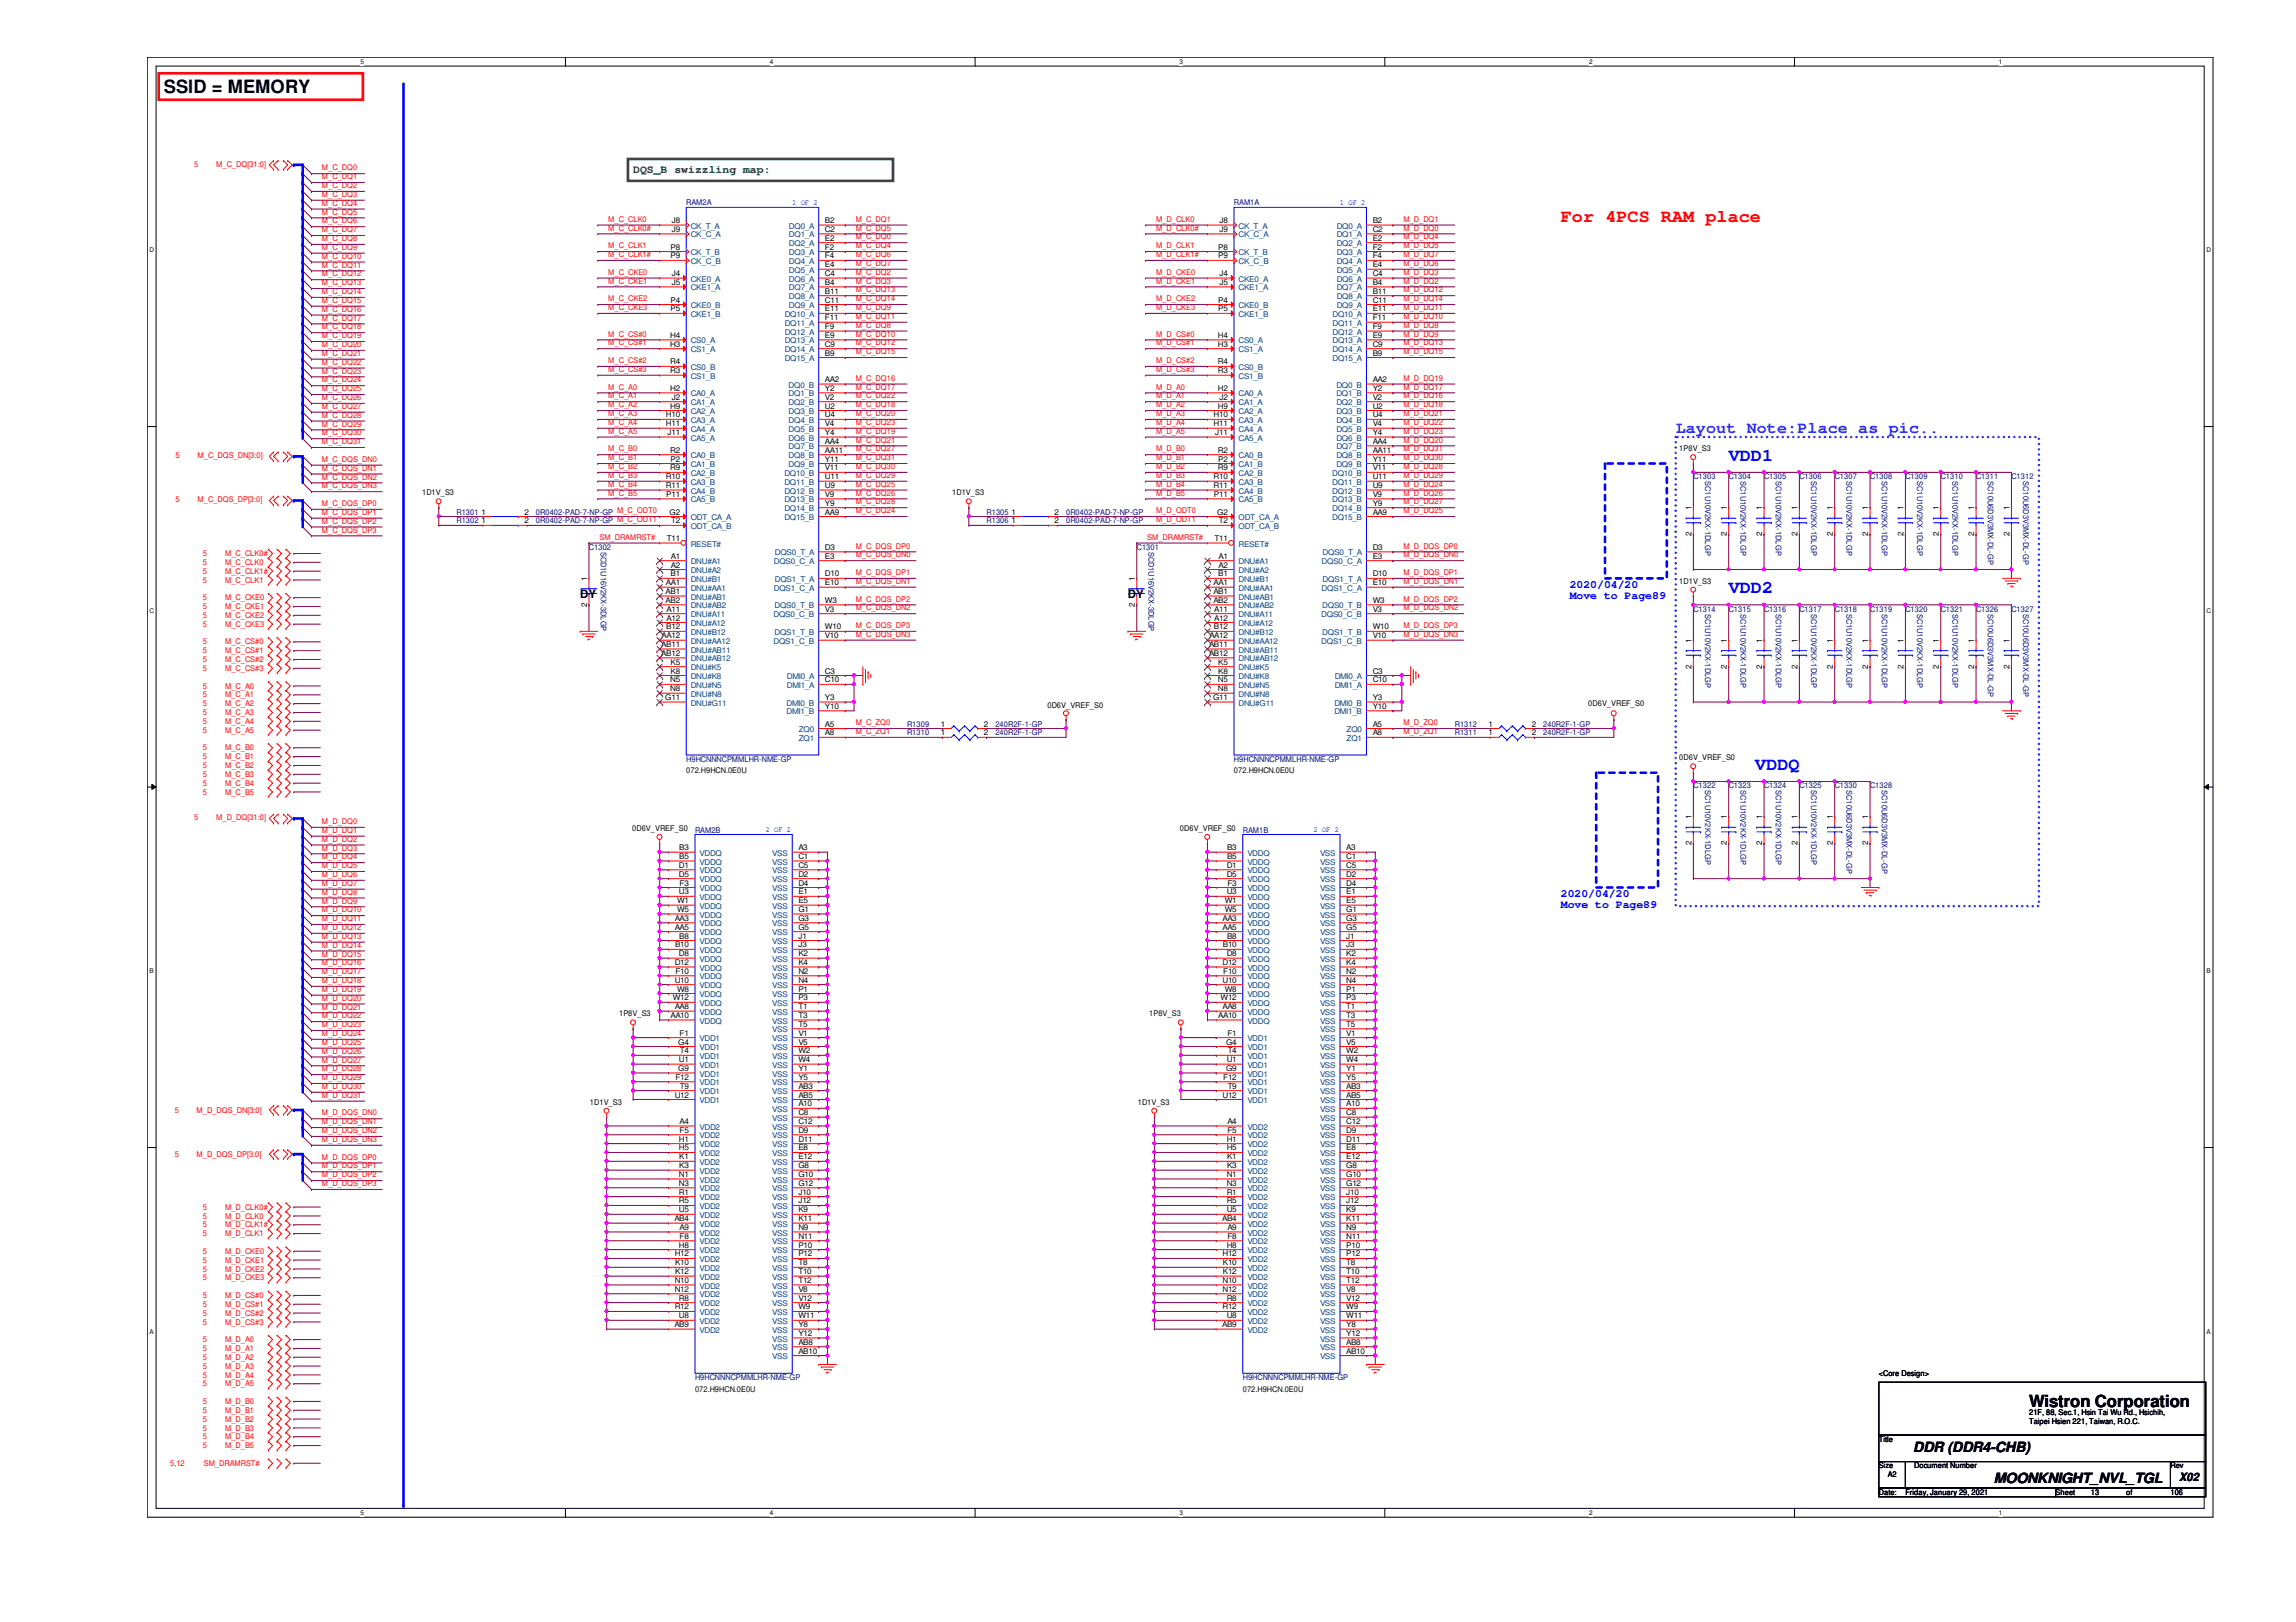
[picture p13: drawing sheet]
<svg xmlns="http://www.w3.org/2000/svg" width="297mm" height="210mm" viewBox="0 0 297 210" stroke-linecap="round" stroke-linejoin="round" font-family="sans-serif">
<defs><g id="words">
<text font-size="2.4" x="21.2" y="12">SSID = MEMORY</text>
<text font-size="2.4" fill="#f00" x="201.9" y="28.8">For 4PCS RAM place</text>
<g font-size="2.4" fill="#00f">
<text x="223.6" y="59.6">VDD1</text>
<text x="223.6" y="76.8">VDD2</text>
<text x="227.1" y="99.7">VDDQ</text>
</g>
<text font-size="2.2" fill="#8000ff" x="216.8" y="56">Layout Note:Place as pic..</text>
<text font-size="2.2" x="262.5" y="182">Wistron Corporation</text>
<g font-size="1.8">
<text x="247.5" y="188">DDR (DDR4-CHB)</text>
<text x="257.9" y="191.9">MOONKNIGHT_NVL_TGL</text>
</g>
<text font-size="1.5" fill="#008000" x="81.9" y="22.4">DQS_B swizzling map:</text>
<g font-size="1.5">
<text x="75.1" y="77.3">DY</text>
<text x="145.9" y="77.3">DY</text>
<text x="281.9" y="191.6">X02</text>
</g>
<g font-size="1.5" fill="#00f">
<text x="203.1" y="76.1">2020/04/20</text>
<text x="203.1" y="77.6">Move to Page89</text>
<text x="201.9" y="116.1">2020/04/20</text>
<text x="201.9" y="117.6">Move to Page89</text>
</g>
<g font-size="1" fill="#f00">
<text x="25.1" y="21.5">5</text>
<text x="28" y="21.5">M_C_DQ[31:0]</text>
<text x="41.7" y="23.2">M_C_DQ1</text>
<text x="41.7" y="22.1">M_C_DQ0</text>
<text x="41.7" y="25.5">M_C_DQ3</text>
<text x="41.7" y="28.9">M_C_DQ6</text>
<text x="41.7" y="27.8">M_C_DQ5</text>
<text x="41.7" y="26.6">M_C_DQ4</text>
<text x="41.7" y="24.3">M_C_DQ2</text>
<text x="78.7" y="28.7">M_C_CLK0</text>
<text x="78.7" y="29.8">M_C_CLK0#</text>
<text x="110.7" y="28.7">M_C_DQ1</text>
<text x="110.7" y="29.8">M_C_DQ5</text>
<text x="149.6" y="29.8">M_D_CLK0#</text>
<text x="149.6" y="28.7">M_D_CLK0</text>
<text x="181.6" y="29.8">M_D_DQ0</text>
<text x="181.6" y="28.7">M_D_DQ1</text>
<text x="41.7" y="32.3">M_C_DQ9</text>
<text x="41.7" y="35.8">M_C_DQ12</text>
<text x="41.7" y="30.1">M_C_DQ7</text>
<text x="41.7" y="33.5">M_C_DQ10</text>
<text x="41.7" y="34.6">M_C_DQ11</text>
<text x="41.7" y="31.2">M_C_DQ8</text>
<text x="78.7" y="35.6">M_C_CKE0</text>
<text x="78.7" y="32.1">M_C_CLK1</text>
<text x="78.7" y="33.3">M_C_CLK1#</text>
<text x="110.7" y="31">M_C_DQ0</text>
<text x="110.7" y="35.6">M_C_DQ2</text>
<text x="110.7" y="32.1">M_C_DQ4</text>
<text x="110.7" y="33.3">M_C_DQ6</text>
<text x="110.7" y="34.4">M_C_DQ7</text>
<text x="149.6" y="35.6">M_D_CKE0</text>
<text x="149.6" y="32.1">M_D_CLK1</text>
<text x="149.6" y="33.3">M_D_CLK1#</text>
<text x="181.6" y="35.6">M_D_DQ3</text>
<text x="181.6" y="31">M_D_DQ4</text>
<text x="181.6" y="32.1">M_D_DQ5</text>
<text x="181.6" y="34.4">M_D_DQ6</text>
<text x="181.6" y="33.3">M_D_DQ7</text>
<text x="41.7" y="39.2">M_C_DQ15</text>
<text x="41.7" y="38.1">M_C_DQ14</text>
<text x="41.7" y="41.5">M_C_DQ17</text>
<text x="41.7" y="40.3">M_C_DQ16</text>
<text x="41.7" y="36.9">M_C_DQ13</text>
<text x="78.7" y="36.7">M_C_CKE1</text>
<text x="78.7" y="39">M_C_CKE2</text>
<text x="78.7" y="40.1">M_C_CKE3</text>
<text x="110.7" y="36.7">M_C_DQ3</text>
<text x="110.7" y="41.3">M_C_DQ11</text>
<text x="110.7" y="37.8">M_C_DQ13</text>
<text x="110.7" y="39">M_C_DQ14</text>
<text x="110.7" y="40.1">M_C_DQ9</text>
<text x="149.6" y="36.7">M_D_CKE1</text>
<text x="149.6" y="40.1">M_D_CKE3</text>
<text x="149.6" y="39">M_D_CKE2</text>
<text x="181.6" y="40.1">M_D_DQ11</text>
<text x="181.6" y="37.8">M_D_DQ12</text>
<text x="181.6" y="39">M_D_DQ14</text>
<text x="181.6" y="41.3">M_D_DQ10</text>
<text x="181.6" y="36.7">M_D_DQ2</text>
<text x="41.7" y="43.8">M_C_DQ19</text>
<text x="41.7" y="42.6">M_C_DQ18</text>
<text x="41.7" y="46.1">M_C_DQ21</text>
<text x="41.7" y="47.2">M_C_DQ22</text>
<text x="41.7" y="44.9">M_C_DQ20</text>
<text x="78.7" y="43.6">M_C_CS#0</text>
<text x="78.7" y="44.7">M_C_CS#1</text>
<text x="78.7" y="47">M_C_CS#2</text>
<text x="110.7" y="43.6">M_C_DQ10</text>
<text x="110.7" y="44.7">M_C_DQ12</text>
<text x="110.7" y="45.8">M_C_DQ15</text>
<text x="110.7" y="42.4">M_C_DQ8</text>
<text x="149.6" y="43.6">M_D_CS#0</text>
<text x="149.6" y="44.7">M_D_CS#1</text>
<text x="149.6" y="47">M_D_CS#2</text>
<text x="181.6" y="44.7">M_D_DQ13</text>
<text x="181.6" y="45.8">M_D_DQ15</text>
<text x="181.6" y="42.4">M_D_DQ8</text>
<text x="181.6" y="43.6">M_D_DQ9</text>
<text x="41.7" y="51.8">M_C_DQ26</text>
<text x="41.7" y="52.9">M_C_DQ27</text>
<text x="41.7" y="48.3">M_C_DQ23</text>
<text x="41.7" y="49.5">M_C_DQ24</text>
<text x="41.7" y="50.6">M_C_DQ25</text>
<text x="78.7" y="53.8">M_C_A3</text>
<text x="78.7" y="51.6">M_C_A1</text>
<text x="78.7" y="50.4">M_C_A0</text>
<text x="78.7" y="52.7">M_C_A2</text>
<text x="78.7" y="48.1">M_C_CS#3</text>
<text x="110.7" y="50.4">M_C_DQ17</text>
<text x="110.7" y="53.8">M_C_DQ20</text>
<text x="110.7" y="49.3">M_C_DQ16</text>
<text x="110.7" y="52.7">M_C_DQ18</text>
<text x="110.7" y="51.6">M_C_DQ22</text>
<text x="149.6" y="51.6">M_D_A1</text>
<text x="149.6" y="53.8">M_D_A3</text>
<text x="149.6" y="52.7">M_D_A2</text>
<text x="149.6" y="50.4">M_D_A0</text>
<text x="149.6" y="48.1">M_D_CS#3</text>
<text x="181.6" y="51.6">M_D_DQ16</text>
<text x="181.6" y="50.4">M_D_DQ17</text>
<text x="181.6" y="52.7">M_D_DQ18</text>
<text x="181.6" y="49.3">M_D_DQ19</text>
<text x="181.6" y="53.8">M_D_DQ21</text>
<text x="22.7" y="59.3">5</text>
<text x="25.6" y="59.3">M_C_DQS_DN[3:0]</text>
<text x="41.7" y="54.1">M_C_DQ28</text>
<text x="41.7" y="55.2">M_C_DQ29</text>
<text x="41.7" y="56.3">M_C_DQ30</text>
<text x="41.7" y="57.5">M_C_DQ31</text>
<text x="41.7" y="59.8">M_C_DQS_DN0</text>
<text x="78.7" y="56.1">M_C_A5</text>
<text x="78.7" y="55">M_C_A4</text>
<text x="78.7" y="58.4">M_C_B0</text>
<text x="78.7" y="59.6">M_C_B1</text>
<text x="110.7" y="55">M_C_DQ23</text>
<text x="110.7" y="58.4">M_C_DQ27</text>
<text x="110.7" y="59.6">M_C_DQ31</text>
<text x="110.7" y="56.1">M_C_DQ19</text>
<text x="110.7" y="57.3">M_C_DQ21</text>
<text x="149.6" y="56.1">M_D_A5</text>
<text x="149.6" y="55">M_D_A4</text>
<text x="149.6" y="59.6">M_D_B1</text>
<text x="149.6" y="58.4">M_D_B0</text>
<text x="181.6" y="57.3">M_D_DQ20</text>
<text x="181.6" y="55">M_D_DQ22</text>
<text x="181.6" y="56.1">M_D_DQ23</text>
<text x="181.6" y="58.4">M_D_DQ31</text>
<text x="181.6" y="59.6">M_D_DQ30</text>
<text x="22.7" y="65">5</text>
<text x="25.6" y="65">M_C_DQS_DP[3:0]</text>
<text x="41.7" y="60.9">M_C_DQS_DN1</text>
<text x="41.7" y="62.1">M_C_DQS_DN2</text>
<text x="41.7" y="63.2">M_C_DQS_DN3</text>
<text x="41.7" y="65.5">M_C_DQS_DP0</text>
<text x="78.7" y="60.7">M_C_B2</text>
<text x="78.7" y="64.1">M_C_B5</text>
<text x="78.7" y="61.8">M_C_B3</text>
<text x="78.7" y="63">M_C_B4</text>
<text x="110.7" y="63">M_C_DQ25</text>
<text x="110.7" y="64.1">M_C_DQ26</text>
<text x="110.7" y="65.3">M_C_DQ28</text>
<text x="110.7" y="61.8">M_C_DQ29</text>
<text x="110.7" y="60.7">M_C_DQ30</text>
<text x="149.6" y="61.8">M_D_B3</text>
<text x="149.6" y="64.1">M_D_B5</text>
<text x="149.6" y="60.7">M_D_B2</text>
<text x="149.6" y="63">M_D_B4</text>
<text x="181.6" y="63">M_D_DQ24</text>
<text x="181.6" y="64.1">M_D_DQ26</text>
<text x="181.6" y="65.3">M_D_DQ27</text>
<text x="181.6" y="60.7">M_D_DQ28</text>
<text x="181.6" y="61.8">M_D_DQ29</text>
<text x="26.2" y="72">5</text>
<text x="29.1" y="72">M_C_CLK0#</text>
<text x="41.7" y="66.6">M_C_DQS_DP1</text>
<text x="41.7" y="67.8">M_C_DQS_DP2</text>
<text x="41.7" y="68.9">M_C_DQS_DP3</text>
<text x="77.6" y="69.8">SM_DRAMRST#</text>
<text x="110.7" y="71">M_C_DQS_DP0</text>
<text x="110.7" y="66.4">M_C_DQ24</text>
<text x="148.4" y="69.8">SM_DRAMRST#</text>
<text x="149.6" y="66.4">M_D_ODT0</text>
<text x="149.6" y="67.6">M_D_ODT1</text>
<text x="181.6" y="71">M_D_DQS_DP0</text>
<text x="181.6" y="66.4">M_D_DQ25</text>
<text x="26.2" y="73.1">5</text>
<text x="26.2" y="77.7">5</text>
<text x="26.2" y="74.3">5</text>
<text x="26.2" y="75.4">5</text>
<text x="29.1" y="73.1">M_C_CLK0</text>
<text x="29.1" y="77.7">M_C_CKE0</text>
<text x="29.1" y="74.3">M_C_CLK1#</text>
<text x="29.1" y="75.4">M_C_CLK1</text>
<text x="110.7" y="77.9">M_C_DQS_DP2</text>
<text x="110.7" y="75.6">M_C_DQS_DN1</text>
<text x="110.7" y="74.4">M_C_DQS_DP1</text>
<text x="110.7" y="72.1">M_C_DQS_DN0</text>
<text x="181.6" y="72.1">M_D_DQS_DN0</text>
<text x="181.6" y="74.4">M_D_DQS_DP1</text>
<text x="181.6" y="75.6">M_D_DQS_DN1</text>
<text x="181.6" y="77.9">M_D_DQS_DP2</text>
<text x="26.2" y="78.8">5</text>
<text x="26.2" y="83.4">5</text>
<text x="26.2" y="80">5</text>
<text x="26.2" y="81.1">5</text>
<text x="29.1" y="78.8">M_C_CKE1</text>
<text x="29.1" y="83.4">M_C_CS#0</text>
<text x="29.1" y="80">M_C_CKE2</text>
<text x="29.1" y="81.1">M_C_CKE3</text>
<text x="110.7" y="79">M_C_DQS_DN2</text>
<text x="110.7" y="81.3">M_C_DQS_DP3</text>
<text x="110.7" y="82.4">M_C_DQS_DN3</text>
<text x="181.6" y="79">M_D_DQS_DN2</text>
<text x="181.6" y="81.3">M_D_DQS_DP3</text>
<text x="181.6" y="82.4">M_D_DQS_DN3</text>
<text x="26.2" y="84.5">5</text>
<text x="26.2" y="89.1">5</text>
<text x="26.2" y="85.7">5</text>
<text x="26.2" y="86.8">5</text>
<text x="29.1" y="84.5">M_C_CS#1</text>
<text x="29.1" y="89.1">M_C_A0</text>
<text x="29.1" y="85.7">M_C_CS#2</text>
<text x="29.1" y="86.8">M_C_CS#3</text>
<text x="26.2" y="90.3">5</text>
<text x="26.2" y="91.4">5</text>
<text x="26.2" y="92.5">5</text>
<text x="26.2" y="93.7">5</text>
<text x="26.2" y="94.8">5</text>
<text x="29.1" y="90.3">M_C_A1</text>
<text x="29.1" y="91.4">M_C_A2</text>
<text x="29.1" y="92.5">M_C_A3</text>
<text x="29.1" y="93.7">M_C_A4</text>
<text x="29.1" y="94.8">M_C_A5</text>
<text x="110.7" y="95">M_C_ZQ1</text>
<text x="110.7" y="93.9">M_C_ZQ0</text>
<text x="181.6" y="95">M_D_ZQ1</text>
<text x="181.6" y="93.9">M_D_ZQ0</text>
<text x="26.2" y="97.1">5</text>
<text x="26.2" y="98.3">5</text>
<text x="26.2" y="99.4">5</text>
<text x="26.2" y="100.5">5</text>
<text x="26.2" y="101.7">5</text>
<text x="29.1" y="97.1">M_C_B0</text>
<text x="29.1" y="98.3">M_C_B1</text>
<text x="29.1" y="99.4">M_C_B2</text>
<text x="29.1" y="100.5">M_C_B3</text>
<text x="29.1" y="101.7">M_C_B4</text>
<text x="25.1" y="106.1">5</text>
<text x="26.2" y="102.8">5</text>
<text x="28" y="106.1">M_D_DQ[31:0]</text>
<text x="29.1" y="102.8">M_C_B5</text>
<text x="41.7" y="106.6">M_D_DQ0</text>
<text x="41.7" y="107.8">M_D_DQ1</text>
<text x="41.7" y="108.9">M_D_DQ2</text>
<text x="41.7" y="110.1">M_D_DQ3</text>
<text x="41.7" y="111.2">M_D_DQ4</text>
<text x="41.7" y="112.4">M_D_DQ5</text>
<text x="41.7" y="113.5">M_D_DQ6</text>
<text x="41.7" y="114.6">M_D_DQ7</text>
<text x="41.7" y="115.8">M_D_DQ8</text>
<text x="41.7" y="116.9">M_D_DQ9</text>
<text x="41.7" y="118.1">M_D_DQ10</text>
<text x="41.7" y="119.2">M_D_DQ11</text>
<text x="41.7" y="120.4">M_D_DQ12</text>
<text x="41.7" y="121.5">M_D_DQ13</text>
<text x="41.7" y="122.6">M_D_DQ14</text>
<text x="41.7" y="123.8">M_D_DQ15</text>
<text x="41.7" y="124.9">M_D_DQ16</text>
<text x="41.7" y="126.1">M_D_DQ17</text>
<text x="41.7" y="127.2">M_D_DQ18</text>
<text x="41.7" y="128.4">M_D_DQ19</text>
<text x="41.7" y="129.5">M_D_DQ20</text>
<text x="41.7" y="130.6">M_D_DQ21</text>
<text x="41.7" y="131.8">M_D_DQ22</text>
<text x="41.7" y="132.9">M_D_DQ23</text>
<text x="41.7" y="134.1">M_D_DQ24</text>
<text x="41.7" y="135.2">M_D_DQ25</text>
<text x="41.7" y="136.4">M_D_DQ26</text>
<text x="41.7" y="137.5">M_D_DQ27</text>
<text x="22.6" y="144">5</text>
<text x="25.4" y="144">M_D_DQS_DN[3:0]</text>
<text x="41.7" y="138.6">M_D_DQ28</text>
<text x="41.7" y="139.8">M_D_DQ29</text>
<text x="41.7" y="140.9">M_D_DQ30</text>
<text x="41.7" y="142.1">M_D_DQ31</text>
<text x="22.6" y="149.7">5</text>
<text x="25.4" y="149.7">M_D_DQS_DP[3:0]</text>
<text x="41.7" y="144.4">M_D_DQS_DN0</text>
<text x="41.7" y="145.5">M_D_DQS_DN1</text>
<text x="41.7" y="146.6">M_D_DQS_DN2</text>
<text x="41.7" y="147.8">M_D_DQS_DN3</text>
<text x="41.7" y="150.1">M_D_DQS_DP0</text>
<text x="41.7" y="151.2">M_D_DQS_DP1</text>
<text x="41.7" y="152.4">M_D_DQS_DP2</text>
<text x="41.7" y="153.5">M_D_DQS_DP3</text>
<text x="26.2" y="156.5">5</text>
<text x="26.2" y="157.7">5</text>
<text x="26.2" y="158.8">5</text>
<text x="26.2" y="160">5</text>
<text x="29.1" y="156.5">M_D_CLK0#</text>
<text x="29.1" y="157.7">M_D_CLK0</text>
<text x="29.1" y="158.8">M_D_CLK1#</text>
<text x="29.1" y="160">M_D_CLK1</text>
<text x="26.2" y="162.3">5</text>
<text x="26.2" y="163.4">5</text>
<text x="26.2" y="168">5</text>
<text x="26.2" y="164.5">5</text>
<text x="26.2" y="165.7">5</text>
<text x="29.1" y="162.3">M_D_CKE0</text>
<text x="29.1" y="163.4">M_D_CKE1</text>
<text x="29.1" y="168">M_D_CS#0</text>
<text x="29.1" y="164.5">M_D_CKE2</text>
<text x="29.1" y="165.7">M_D_CKE3</text>
<text x="26.2" y="169.1">5</text>
<text x="26.2" y="173.7">5</text>
<text x="26.2" y="170.3">5</text>
<text x="26.2" y="171.4">5</text>
<text x="29.1" y="169.1">M_D_CS#1</text>
<text x="29.1" y="173.7">M_D_A0</text>
<text x="29.1" y="170.3">M_D_CS#2</text>
<text x="29.1" y="171.4">M_D_CS#3</text>
<text x="26.2" y="174.8">5</text>
<text x="26.2" y="176">5</text>
<text x="26.2" y="177.1">5</text>
<text x="26.2" y="178.3">5</text>
<text x="26.2" y="179.4">5</text>
<text x="29.1" y="174.8">M_D_A1</text>
<text x="29.1" y="176">M_D_A2</text>
<text x="29.1" y="177.1">M_D_A3</text>
<text x="29.1" y="178.3">M_D_A4</text>
<text x="29.1" y="179.4">M_D_A5</text>
<text x="26.2" y="181.7">5</text>
<text x="26.2" y="182.8">5</text>
<text x="26.2" y="184">5</text>
<text x="26.2" y="185.1">5</text>
<text x="29.1" y="181.7">M_D_B0</text>
<text x="29.1" y="182.8">M_D_B1</text>
<text x="29.1" y="184">M_D_B2</text>
<text x="29.1" y="185.1">M_D_B3</text>
<text x="22" y="189.7">5,12</text>
<text x="26.2" y="186.3">5</text>
<text x="26.2" y="187.4">5</text>
<text x="26.4" y="189.7">SM_DRAMRST#</text>
<text x="29.1" y="186.3">M_D_B4</text>
<text x="29.1" y="187.4">M_D_B5</text>
</g>
<g font-size="1">
<text x="86.9" y="28.9">J8</text>
<text x="106.7" y="28.9">B2</text>
<text x="157.8" y="28.9">J8</text>
<text x="177.6" y="28.9">B2</text>
<text x="86.7" y="32.3">P8</text>
<text x="86.7" y="33.4">P9</text>
<text x="86.9" y="30">J9</text>
<text x="86.9" y="35.7">J4</text>
<text x="106.7" y="30">C2</text>
<text x="106.7" y="31.2">E2</text>
<text x="106.7" y="32.3">F2</text>
<text x="106.7" y="33.4">F4</text>
<text x="106.7" y="34.6">E4</text>
<text x="106.7" y="35.7">C4</text>
<text x="157.6" y="32.3">P8</text>
<text x="157.6" y="33.4">P9</text>
<text x="157.8" y="30">J9</text>
<text x="157.8" y="35.7">J4</text>
<text x="177.6" y="30">C2</text>
<text x="177.6" y="31.2">E2</text>
<text x="177.6" y="32.3">F2</text>
<text x="177.6" y="33.4">F4</text>
<text x="177.6" y="34.6">E4</text>
<text x="177.6" y="35.7">C4</text>
<text x="86.7" y="39.2">P4</text>
<text x="86.7" y="40.3">P5</text>
<text x="86.9" y="36.9">J5</text>
<text x="106.7" y="40.3">E11</text>
<text x="106.7" y="41.4">F11</text>
<text x="106.7" y="36.9">B4</text>
<text x="106.7" y="38">B11</text>
<text x="106.7" y="39.2">C11</text>
<text x="157.6" y="39.2">P4</text>
<text x="157.6" y="40.3">P5</text>
<text x="157.8" y="36.9">J5</text>
<text x="177.6" y="40.3">E11</text>
<text x="177.6" y="41.4">F11</text>
<text x="177.6" y="36.9">B4</text>
<text x="177.6" y="38">B11</text>
<text x="177.6" y="39.2">C11</text>
<text x="86.7" y="43.7">H4</text>
<text x="86.7" y="44.9">H3</text>
<text x="86.7" y="47.2">R4</text>
<text x="106.7" y="42.6">F9</text>
<text x="106.7" y="43.7">E9</text>
<text x="106.7" y="44.9">C9</text>
<text x="106.7" y="46">B9</text>
<text x="157.6" y="43.7">H4</text>
<text x="157.6" y="44.9">H3</text>
<text x="157.6" y="47.2">R4</text>
<text x="177.6" y="42.6">F9</text>
<text x="177.6" y="43.7">E9</text>
<text x="177.6" y="44.9">C9</text>
<text x="177.6" y="46">B9</text>
<text x="86.7" y="48.3">R3</text>
<text x="86.7" y="50.6">H2</text>
<text x="86.7" y="52.9">H9</text>
<text x="86.9" y="51.7">J2</text>
<text x="106.7" y="49.4">AA2</text>
<text x="106.7" y="50.6">Y2</text>
<text x="106.7" y="51.7">V2</text>
<text x="106.7" y="52.9">U2</text>
<text x="157.6" y="48.3">R3</text>
<text x="157.6" y="50.6">H2</text>
<text x="157.6" y="52.9">H9</text>
<text x="157.8" y="51.7">J2</text>
<text x="177.6" y="49.4">AA2</text>
<text x="177.6" y="50.6">Y2</text>
<text x="177.6" y="51.7">V2</text>
<text x="177.6" y="52.9">U2</text>
<text x="86.1" y="54">H10</text>
<text x="86.1" y="55.2">H11</text>
<text x="86.4" y="56.3">J11</text>
<text x="86.7" y="58.6">R2</text>
<text x="86.7" y="59.7">P2</text>
<text x="106.7" y="54">U4</text>
<text x="106.7" y="55.2">V4</text>
<text x="106.7" y="56.3">Y4</text>
<text x="106.7" y="57.4">AA4</text>
<text x="106.7" y="58.6">AA11</text>
<text x="106.7" y="59.7">Y11</text>
<text x="157" y="54">H10</text>
<text x="157" y="55.2">H11</text>
<text x="157.2" y="56.3">J11</text>
<text x="157.6" y="58.6">R2</text>
<text x="157.6" y="59.7">P2</text>
<text x="177.6" y="54">U4</text>
<text x="177.6" y="55.2">V4</text>
<text x="177.6" y="56.3">Y4</text>
<text x="177.6" y="57.4">AA4</text>
<text x="177.6" y="58.6">AA11</text>
<text x="177.6" y="59.7">Y11</text>
<text x="217.3" y="58.4">1P8V_S3</text>
<text x="54.6" y="64.1">1D1V_S3</text>
<text x="86.1" y="62">R10</text>
<text x="86.1" y="63.2">R11</text>
<text x="86.2" y="64.3">P11</text>
<text x="86.7" y="60.9">R9</text>
<text x="106.7" y="60.9">V11</text>
<text x="106.7" y="62">U11</text>
<text x="106.7" y="63.2">U9</text>
<text x="106.7" y="64.3">V9</text>
<text x="106.7" y="65.4">Y9</text>
<text x="123.2" y="64.1">1D1V_S3</text>
<text x="157" y="62">R10</text>
<text x="157" y="63.2">R11</text>
<text x="157.1" y="64.3">P11</text>
<text x="157.6" y="60.9">R9</text>
<text x="177.6" y="60.9">V11</text>
<text x="177.6" y="62">U11</text>
<text x="177.6" y="63.2">U9</text>
<text x="177.6" y="64.3">V9</text>
<text x="177.6" y="65.4">Y9</text>
<text x="62.3" y="66.6">1</text>
<text x="62.3" y="67.7">1</text>
<text x="67.9" y="66.6">2</text>
<text x="67.9" y="67.7">2</text>
<text x="86.3" y="70">T11</text>
<text x="86.6" y="66.6">G2</text>
<text x="86.8" y="67.7">T2</text>
<text x="106.7" y="71.2">D3</text>
<text x="106.7" y="66.6">AA9</text>
<text x="130.9" y="66.6">1</text>
<text x="130.9" y="67.7">1</text>
<text x="136.4" y="66.6">2</text>
<text x="136.4" y="67.7">2</text>
<text x="157.1" y="70">T11</text>
<text x="157.5" y="66.6">G2</text>
<text x="157.7" y="67.7">T2</text>
<text x="177.6" y="71.2">D3</text>
<text x="177.6" y="66.6">AA9</text>
<text x="218.8" y="69.4" transform="rotate(-90 218.8 69.4)">2</text>
<text x="218.8" y="66" transform="rotate(-90 218.8 66)">1</text>
<text x="223.4" y="69.4" transform="rotate(-90 223.4 69.4)">2</text>
<text x="223.4" y="66" transform="rotate(-90 223.4 66)">1</text>
<text x="228" y="69.4" transform="rotate(-90 228 69.4)">2</text>
<text x="228" y="66" transform="rotate(-90 228 66)">1</text>
<text x="232.5" y="69.4" transform="rotate(-90 232.5 69.4)">2</text>
<text x="232.5" y="66" transform="rotate(-90 232.5 66)">1</text>
<text x="237.1" y="69.4" transform="rotate(-90 237.1 69.4)">2</text>
<text x="237.1" y="66" transform="rotate(-90 237.1 66)">1</text>
<text x="241.7" y="69.4" transform="rotate(-90 241.7 69.4)">2</text>
<text x="241.7" y="66" transform="rotate(-90 241.7 66)">1</text>
<text x="246.3" y="69.4" transform="rotate(-90 246.3 69.4)">2</text>
<text x="246.3" y="66" transform="rotate(-90 246.3 66)">1</text>
<text x="250.8" y="69.4" transform="rotate(-90 250.8 69.4)">2</text>
<text x="250.8" y="66" transform="rotate(-90 250.8 66)">1</text>
<text x="255.4" y="69.4" transform="rotate(-90 255.4 69.4)">2</text>
<text x="255.4" y="66" transform="rotate(-90 255.4 66)">1</text>
<text x="260" y="69.4" transform="rotate(-90 260 69.4)">2</text>
<text x="260" y="66" transform="rotate(-90 260 66)">1</text>
<text x="75.9" y="75.2" transform="rotate(-90 75.9 75.2)">1</text>
<text x="86.1" y="76.9">AB1</text>
<text x="86.1" y="75.7">AA1</text>
<text x="86.7" y="74.6">B1</text>
<text x="86.8" y="72.3">A1</text>
<text x="86.8" y="73.4">A2</text>
<text x="106.7" y="72.3">E3</text>
<text x="106.7" y="75.7">E10</text>
<text x="106.7" y="74.6">D10</text>
<text x="146.8" y="75.2" transform="rotate(-90 146.8 75.2)">1</text>
<text x="157" y="76.9">AB1</text>
<text x="157" y="75.7">AA1</text>
<text x="157.6" y="74.6">B1</text>
<text x="157.6" y="72.3">A1</text>
<text x="157.6" y="73.4">A2</text>
<text x="177.6" y="72.3">E3</text>
<text x="177.6" y="75.7">E10</text>
<text x="177.6" y="74.6">D10</text>
<text x="217.3" y="75.5">1D1V_S3</text>
<text x="75.9" y="78.5" transform="rotate(-90 75.9 78.5)">2</text>
<text x="85.6" y="83.7">AB11</text>
<text x="85.6" y="82.6">AA12</text>
<text x="86.1" y="78">AB2</text>
<text x="86.2" y="81.4">B12</text>
<text x="86.2" y="79.2">A11</text>
<text x="86.2" y="80.3">A12</text>
<text x="106.7" y="79.2">V3</text>
<text x="106.7" y="78">W3</text>
<text x="106.7" y="82.6">V10</text>
<text x="106.7" y="81.4">W10</text>
<text x="146.8" y="78.5" transform="rotate(-90 146.8 78.5)">2</text>
<text x="156.4" y="83.7">AB11</text>
<text x="156.5" y="82.6">AA12</text>
<text x="157" y="78">AB2</text>
<text x="157.1" y="81.4">B12</text>
<text x="157.1" y="79.2">A11</text>
<text x="157.1" y="80.3">A12</text>
<text x="177.6" y="79.2">V3</text>
<text x="177.6" y="78">W3</text>
<text x="177.6" y="82.6">V10</text>
<text x="177.6" y="81.4">W10</text>
<text x="218.8" y="83.2" transform="rotate(-90 218.8 83.2)">1</text>
<text x="223.4" y="83.2" transform="rotate(-90 223.4 83.2)">1</text>
<text x="228" y="83.2" transform="rotate(-90 228 83.2)">1</text>
<text x="232.5" y="83.2" transform="rotate(-90 232.5 83.2)">1</text>
<text x="237.1" y="83.2" transform="rotate(-90 237.1 83.2)">1</text>
<text x="241.7" y="83.2" transform="rotate(-90 241.7 83.2)">1</text>
<text x="246.3" y="83.2" transform="rotate(-90 246.3 83.2)">1</text>
<text x="250.8" y="83.2" transform="rotate(-90 250.8 83.2)">1</text>
<text x="255.4" y="83.2" transform="rotate(-90 255.4 83.2)">1</text>
<text x="260" y="83.2" transform="rotate(-90 260 83.2)">1</text>
<text x="85.6" y="84.9">AB12</text>
<text x="86.7" y="88.3">N5</text>
<text x="86.7" y="89.4">N8</text>
<text x="86.7" y="86">K5</text>
<text x="86.7" y="87.2">K8</text>
<text x="106.7" y="87.2">C3</text>
<text x="106.7" y="88.3">C10</text>
<text x="156.4" y="84.9">AB12</text>
<text x="157.6" y="88.3">N5</text>
<text x="157.6" y="89.4">N8</text>
<text x="157.6" y="86">K5</text>
<text x="157.6" y="87.2">K8</text>
<text x="177.6" y="87.2">C3</text>
<text x="177.6" y="88.3">C10</text>
<text x="218.8" y="86.5" transform="rotate(-90 218.8 86.5)">2</text>
<text x="223.4" y="86.5" transform="rotate(-90 223.4 86.5)">2</text>
<text x="228" y="86.5" transform="rotate(-90 228 86.5)">2</text>
<text x="232.5" y="86.5" transform="rotate(-90 232.5 86.5)">2</text>
<text x="237.1" y="86.5" transform="rotate(-90 237.1 86.5)">2</text>
<text x="241.7" y="86.5" transform="rotate(-90 241.7 86.5)">2</text>
<text x="246.3" y="86.5" transform="rotate(-90 246.3 86.5)">2</text>
<text x="250.8" y="86.5" transform="rotate(-90 250.8 86.5)">2</text>
<text x="255.4" y="86.5" transform="rotate(-90 255.4 86.5)">2</text>
<text x="260" y="86.5" transform="rotate(-90 260 86.5)">2</text>
<text x="86.1" y="90.6">G11</text>
<text x="106.7" y="90.6">Y3</text>
<text x="106.7" y="91.7">Y10</text>
<text x="106.7" y="94">A5</text>
<text x="106.7" y="95.2">A8</text>
<text x="121.7" y="95.2">1</text>
<text x="121.7" y="94">1</text>
<text x="127.3" y="95.2">2</text>
<text x="127.3" y="94">2</text>
<text x="135.5" y="91.6">0D6V_VREF_S0</text>
<text x="156.9" y="90.6">G11</text>
<text x="177.6" y="90.6">Y3</text>
<text x="177.6" y="91.7">Y10</text>
<text x="177.6" y="94">A5</text>
<text x="177.6" y="95.2">A8</text>
<text x="192.6" y="94">1</text>
<text x="192.6" y="95.2">1</text>
<text x="198.2" y="94">2</text>
<text x="198.2" y="95.2">2</text>
<text x="205.5" y="91.4">0D6V_VREF_S0</text>
<text x="88.8" y="100.1">072.H9HCN.0E0U</text>
<text x="159.6" y="100.1">072.H9HCN.0E0U</text>
<text x="217.3" y="98.4">0D6V_VREF_S0</text>
<text x="81.8" y="107.5">0D6V_VREF_S0</text>
<text x="152.7" y="107.5">0D6V_VREF_S0</text>
<text x="218.8" y="106" transform="rotate(-90 218.8 106)">1</text>
<text x="223.4" y="106" transform="rotate(-90 223.4 106)">1</text>
<text x="228" y="106" transform="rotate(-90 228 106)">1</text>
<text x="232.5" y="106" transform="rotate(-90 232.5 106)">1</text>
<text x="237.1" y="106" transform="rotate(-90 237.1 106)">1</text>
<text x="241.7" y="106" transform="rotate(-90 241.7 106)">1</text>
<text x="87.8" y="112.3">D1</text>
<text x="87.8" y="113.5">D5</text>
<text x="87.9" y="110">B3</text>
<text x="87.9" y="111.2">B5</text>
<text x="103.3" y="110">A3</text>
<text x="103.3" y="113.5">D2</text>
<text x="103.3" y="111.2">C1</text>
<text x="103.3" y="112.3">C5</text>
<text x="158.7" y="112.3">D1</text>
<text x="158.7" y="113.5">D5</text>
<text x="158.7" y="110">B3</text>
<text x="158.7" y="111.2">B5</text>
<text x="174.2" y="110">A3</text>
<text x="174.2" y="113.5">D2</text>
<text x="174.2" y="111.2">C1</text>
<text x="174.2" y="112.3">C5</text>
<text x="218.8" y="109.4" transform="rotate(-90 218.8 109.4)">2</text>
<text x="223.4" y="109.4" transform="rotate(-90 223.4 109.4)">2</text>
<text x="228" y="109.4" transform="rotate(-90 228 109.4)">2</text>
<text x="232.5" y="109.4" transform="rotate(-90 232.5 109.4)">2</text>
<text x="237.1" y="109.4" transform="rotate(-90 237.1 109.4)">2</text>
<text x="241.7" y="109.4" transform="rotate(-90 241.7 109.4)">2</text>
<text x="87.3" y="119.2">AA3</text>
<text x="87.6" y="116.9">W1</text>
<text x="87.6" y="118">W5</text>
<text x="87.8" y="115.7">U3</text>
<text x="87.9" y="114.6">F3</text>
<text x="103.3" y="114.6">D4</text>
<text x="103.3" y="115.7">E1</text>
<text x="103.3" y="116.9">E5</text>
<text x="103.3" y="118">G1</text>
<text x="103.3" y="119.2">G3</text>
<text x="158.2" y="119.2">AA3</text>
<text x="158.5" y="116.9">W1</text>
<text x="158.5" y="118">W5</text>
<text x="158.7" y="115.7">U3</text>
<text x="158.8" y="114.6">F3</text>
<text x="174.2" y="114.6">D4</text>
<text x="174.2" y="115.7">E1</text>
<text x="174.2" y="116.9">E5</text>
<text x="174.2" y="118">G1</text>
<text x="174.2" y="119.2">G3</text>
<text x="87.3" y="120.3">AA5</text>
<text x="87.3" y="124.9">D12</text>
<text x="87.3" y="122.6">B10</text>
<text x="87.8" y="123.7">D8</text>
<text x="87.9" y="121.5">B8</text>
<text x="103.3" y="120.3">G5</text>
<text x="103.3" y="121.5">J1</text>
<text x="103.3" y="122.6">J3</text>
<text x="103.3" y="123.7">K2</text>
<text x="103.3" y="124.9">K4</text>
<text x="158.2" y="120.3">AA5</text>
<text x="158.2" y="124.9">D12</text>
<text x="158.2" y="122.6">B10</text>
<text x="158.7" y="123.7">D8</text>
<text x="158.7" y="121.5">B8</text>
<text x="174.2" y="120.3">G5</text>
<text x="174.2" y="121.5">J1</text>
<text x="174.2" y="122.6">J3</text>
<text x="174.2" y="123.7">K2</text>
<text x="174.2" y="124.9">K4</text>
<text x="80.1" y="131.5">1P8V_S3</text>
<text x="86.7" y="131.7">AA10</text>
<text x="87" y="129.5">W12</text>
<text x="87.3" y="130.6">AA8</text>
<text x="87.3" y="127.2">U10</text>
<text x="87.4" y="126">F10</text>
<text x="87.6" y="128.3">W8</text>
<text x="103.3" y="126">N2</text>
<text x="103.3" y="127.2">N4</text>
<text x="103.3" y="128.3">P1</text>
<text x="103.3" y="129.5">P3</text>
<text x="103.3" y="130.6">T1</text>
<text x="103.3" y="131.7">T3</text>
<text x="148.7" y="131.5">1P8V_S3</text>
<text x="157.6" y="131.7">AA10</text>
<text x="157.9" y="129.5">W12</text>
<text x="158.2" y="130.6">AA8</text>
<text x="158.2" y="127.2">U10</text>
<text x="158.2" y="126">F10</text>
<text x="158.5" y="128.3">W8</text>
<text x="174.2" y="126">N2</text>
<text x="174.2" y="127.2">N4</text>
<text x="174.2" y="128.3">P1</text>
<text x="174.2" y="129.5">P3</text>
<text x="174.2" y="130.6">T1</text>
<text x="174.2" y="131.7">T3</text>
<text x="87.8" y="135.2">G4</text>
<text x="87.8" y="137.5">U1</text>
<text x="87.9" y="134">F1</text>
<text x="88" y="136.3">T4</text>
<text x="103.3" y="132.9">T5</text>
<text x="103.3" y="134">V1</text>
<text x="103.3" y="135.2">V5</text>
<text x="103.3" y="136.3">W2</text>
<text x="103.3" y="137.5">W4</text>
<text x="158.6" y="135.2">G4</text>
<text x="158.7" y="137.5">U1</text>
<text x="158.8" y="134">F1</text>
<text x="158.8" y="136.3">T4</text>
<text x="174.2" y="132.9">T5</text>
<text x="174.2" y="134">V1</text>
<text x="174.2" y="135.2">V5</text>
<text x="174.2" y="136.3">W2</text>
<text x="174.2" y="137.5">W4</text>
<text x="76.3" y="143">1D1V_S3</text>
<text x="87.3" y="142">U12</text>
<text x="87.4" y="139.7">F12</text>
<text x="87.8" y="138.6">G9</text>
<text x="88" y="140.9">T9</text>
<text x="103.3" y="143.2">A10</text>
<text x="103.3" y="140.9">AB3</text>
<text x="103.3" y="142">AB5</text>
<text x="103.3" y="138.6">Y1</text>
<text x="103.3" y="139.7">Y5</text>
<text x="147.2" y="143">1D1V_S3</text>
<text x="158.2" y="142">U12</text>
<text x="158.2" y="139.7">F12</text>
<text x="158.6" y="138.6">G9</text>
<text x="158.8" y="140.9">T9</text>
<text x="174.2" y="143.2">A10</text>
<text x="174.2" y="140.9">AB3</text>
<text x="174.2" y="142">AB5</text>
<text x="174.2" y="138.6">Y1</text>
<text x="174.2" y="139.7">Y5</text>
<text x="87.8" y="147.7">H1</text>
<text x="87.8" y="148.9">H5</text>
<text x="87.9" y="145.5">A4</text>
<text x="87.9" y="146.6">F5</text>
<text x="103.3" y="145.5">C12</text>
<text x="103.3" y="144.3">C8</text>
<text x="103.3" y="147.7">D11</text>
<text x="103.3" y="146.6">D9</text>
<text x="103.3" y="148.9">E8</text>
<text x="158.7" y="147.7">H1</text>
<text x="158.7" y="148.9">H5</text>
<text x="158.8" y="145.5">A4</text>
<text x="158.8" y="146.6">F5</text>
<text x="174.2" y="145.5">C12</text>
<text x="174.2" y="144.3">C8</text>
<text x="174.2" y="147.7">D11</text>
<text x="174.2" y="146.6">D9</text>
<text x="174.2" y="148.9">E8</text>
<text x="87.8" y="152.3">N1</text>
<text x="87.8" y="153.5">N3</text>
<text x="87.8" y="154.6">R1</text>
<text x="87.8" y="155.7">R5</text>
<text x="87.9" y="150">K1</text>
<text x="87.9" y="151.2">K3</text>
<text x="103.3" y="150">E12</text>
<text x="103.3" y="152.3">G10</text>
<text x="103.3" y="153.5">G12</text>
<text x="103.3" y="151.2">G8</text>
<text x="103.3" y="154.6">J10</text>
<text x="103.3" y="155.7">J12</text>
<text x="158.7" y="152.3">N1</text>
<text x="158.7" y="153.5">N3</text>
<text x="158.7" y="154.6">R1</text>
<text x="158.7" y="155.7">R5</text>
<text x="158.7" y="150">K1</text>
<text x="158.7" y="151.2">K3</text>
<text x="174.2" y="150">E12</text>
<text x="174.2" y="152.3">G10</text>
<text x="174.2" y="153.5">G12</text>
<text x="174.2" y="151.2">G8</text>
<text x="174.2" y="154.6">J10</text>
<text x="174.2" y="155.7">J12</text>
<text x="87.2" y="158">AB4</text>
<text x="87.8" y="156.9">U5</text>
<text x="87.8" y="161.5">H8</text>
<text x="87.9" y="159.2">A9</text>
<text x="87.9" y="160.3">F8</text>
<text x="103.3" y="158">K11</text>
<text x="103.3" y="156.9">K9</text>
<text x="103.3" y="160.3">N11</text>
<text x="103.3" y="159.2">N9</text>
<text x="103.3" y="161.5">P10</text>
<text x="158.1" y="158">AB4</text>
<text x="158.7" y="156.9">U5</text>
<text x="158.7" y="161.5">H8</text>
<text x="158.8" y="159.2">A9</text>
<text x="158.8" y="160.3">F8</text>
<text x="174.2" y="158">K11</text>
<text x="174.2" y="156.9">K9</text>
<text x="174.2" y="160.3">N11</text>
<text x="174.2" y="159.2">N9</text>
<text x="174.2" y="161.5">P10</text>
<text x="87.3" y="162.6">H12</text>
<text x="87.3" y="166">N10</text>
<text x="87.3" y="167.2">N12</text>
<text x="87.3" y="163.7">K10</text>
<text x="87.3" y="164.9">K12</text>
<text x="103.3" y="162.6">P12</text>
<text x="103.3" y="164.9">T10</text>
<text x="103.3" y="166">T12</text>
<text x="103.3" y="163.7">T8</text>
<text x="103.3" y="167.2">V8</text>
<text x="158.2" y="162.6">H12</text>
<text x="158.2" y="166">N10</text>
<text x="158.2" y="167.2">N12</text>
<text x="158.2" y="163.7">K10</text>
<text x="158.2" y="164.9">K12</text>
<text x="174.2" y="162.6">P12</text>
<text x="174.2" y="164.9">T10</text>
<text x="174.2" y="166">T12</text>
<text x="174.2" y="163.7">T8</text>
<text x="174.2" y="167.2">V8</text>
<text x="87.2" y="171.7">AB9</text>
<text x="87.3" y="169.5">R12</text>
<text x="87.8" y="168.3">R8</text>
<text x="87.8" y="170.6">U8</text>
<text x="103.3" y="168.3">V12</text>
<text x="103.3" y="169.5">W9</text>
<text x="103.3" y="170.6">W11</text>
<text x="103.3" y="171.7">Y8</text>
<text x="103.3" y="172.9">Y12</text>
<text x="158.1" y="171.7">AB9</text>
<text x="158.2" y="169.5">R12</text>
<text x="158.7" y="168.3">R8</text>
<text x="158.7" y="170.6">U8</text>
<text x="174.2" y="168.3">V12</text>
<text x="174.2" y="169.5">W9</text>
<text x="174.2" y="170.6">W11</text>
<text x="174.2" y="171.7">Y8</text>
<text x="174.2" y="172.9">Y12</text>
<text x="103.3" y="174">AB8</text>
<text x="103.3" y="175.2">AB10</text>
<text x="174.2" y="174">AB8</text>
<text x="174.2" y="175.2">AB10</text>
<text x="243.1" y="178.1">&lt;Core Design&gt;</text>
<text x="89.9" y="180.1">072.H9HCN.0E0U</text>
<text x="160.8" y="180.1">072.H9HCN.0E0U</text>
<text x="262.5" y="183.2">21F, 88, Sec.1, Hsin Tai Wu Rd., Hsichih,</text>
<text x="262.5" y="184.2">Taipei Hsien 221, Taiwan, R.O.C.</text>
<text x="243.1" y="186.6">Title</text>
<text x="243.1" y="190">Size</text>
<text x="244.2" y="191.2">A2</text>
<text x="247.6" y="190">Document Number</text>
<text x="280.8" y="190">Rev</text>
<text x="243.1" y="193.5">Date:</text>
<text x="246.5" y="193.5">Friday, January 29, 2021</text>
<text x="265.9" y="193.5">Sheet</text>
<text x="270.5" y="193.5">13</text>
<text x="275.1" y="193.5">of</text>
<text x="280.8" y="193.5">106</text>
</g>
<g font-size="1" fill="#000080">
<text x="88.8" y="26.6">RAM2A</text>
<text x="159.6" y="26.6">RAM1A</text>
<text x="219.1" y="62">C1303</text>
<text x="220.6" y="62.3" transform="rotate(90 220.6 62.3)">SC1U10V2KX-1DLGP</text>
<text x="223.6" y="62">C1304</text>
<text x="225.2" y="62.3" transform="rotate(90 225.2 62.3)">SC1U10V2KX-1DLGP</text>
<text x="228.2" y="62">C1305</text>
<text x="229.7" y="62.3" transform="rotate(90 229.7 62.3)">SC1U10V2KX-1DLGP</text>
<text x="232.8" y="62">C1306</text>
<text x="234.3" y="62.3" transform="rotate(90 234.3 62.3)">SC1U10V2KX-1DLGP</text>
<text x="237.4" y="62">C1307</text>
<text x="238.9" y="62.3" transform="rotate(90 238.9 62.3)">SC1U10V2KX-1DLGP</text>
<text x="241.9" y="62">C1308</text>
<text x="243.5" y="62.3" transform="rotate(90 243.5 62.3)">SC1U10V2KX-1DLGP</text>
<text x="246.5" y="62">C1309</text>
<text x="248" y="62.3" transform="rotate(90 248 62.3)">SC1U10V2KX-1DLGP</text>
<text x="251.1" y="62">C1310</text>
<text x="252.6" y="62.3" transform="rotate(90 252.6 62.3)">SC1U10V2KX-1DLGP</text>
<text x="255.7" y="62">C1311</text>
<text x="257.2" y="62.3" transform="rotate(90 257.2 62.3)">SC10U6D3V3MX-DL-GP</text>
<text x="260.2" y="62">C1312</text>
<text x="261.7" y="62.3" transform="rotate(90 261.7 62.3)">SC10U6D3V3MX-DL-GP</text>
<text x="59.1" y="66.6">R1301</text>
<text x="59.1" y="67.7">R1302</text>
<text x="69.3" y="66.6">0R0402-PAD-7-NP-GP M_C_ODT0</text>
<text x="69.3" y="67.7">0R0402-PAD-7-NP-GP M_C_ODT1</text>
<text x="76.2" y="71.2">C1302</text>
<text x="77.7" y="71.4" transform="rotate(90 77.7 71.4)">SCD1U16V2KX-3DLGP</text>
<text x="127.6" y="66.6">R1305</text>
<text x="127.6" y="67.7">R1306</text>
<text x="137.9" y="66.6">0R0402-PAD-7-NP-GP</text>
<text x="137.9" y="67.7">0R0402-PAD-7-NP-GP</text>
<text x="147.1" y="71.2">C1301</text>
<text x="148.6" y="71.4" transform="rotate(90 148.6 71.4)">SCD1U16V2KX-3DLGP</text>
<text x="219.1" y="79.2">C1314</text>
<text x="220.6" y="79.4" transform="rotate(90 220.6 79.4)">SC1U10V2KX-1DLGP</text>
<text x="223.6" y="79.2">C1315</text>
<text x="225.2" y="79.4" transform="rotate(90 225.2 79.4)">SC1U10V2KX-1DLGP</text>
<text x="228.2" y="79.2">C1316</text>
<text x="229.7" y="79.4" transform="rotate(90 229.7 79.4)">SC1U10V2KX-1DLGP</text>
<text x="232.8" y="79.2">C1317</text>
<text x="234.3" y="79.4" transform="rotate(90 234.3 79.4)">SC1U10V2KX-1DLGP</text>
<text x="237.4" y="79.2">C1318</text>
<text x="238.9" y="79.4" transform="rotate(90 238.9 79.4)">SC1U10V2KX-1DLGP</text>
<text x="241.9" y="79.2">C1319</text>
<text x="243.5" y="79.4" transform="rotate(90 243.5 79.4)">SC1U10V2KX-1DLGP</text>
<text x="246.5" y="79.2">C1320</text>
<text x="248" y="79.4" transform="rotate(90 248 79.4)">SC1U10V2KX-1DLGP</text>
<text x="251.1" y="79.2">C1321</text>
<text x="252.6" y="79.4" transform="rotate(90 252.6 79.4)">SC1U10V2KX-1DLGP</text>
<text x="255.7" y="79.2">C1326</text>
<text x="257.2" y="79.4" transform="rotate(90 257.2 79.4)">SC10U6D3V3MX-DL-GP</text>
<text x="260.2" y="79.2">C1327</text>
<text x="261.7" y="79.4" transform="rotate(90 261.7 79.4)">SC10U6D3V3MX-DL-GP</text>
<text x="117.3" y="95.2">R1310</text>
<text x="117.3" y="94">R1309</text>
<text x="128.8" y="95.2">240R2F-1-GP</text>
<text x="128.8" y="94">240R2F-1-GP</text>
<text x="188.2" y="94">R1312</text>
<text x="188.2" y="95.2">R1311</text>
<text x="199.6" y="94">240R2F-1-GP</text>
<text x="199.6" y="95.2">240R2F-1-GP</text>
<text x="88.8" y="98.6">H9HCNNNCPMMLHR-NME-GP</text>
<text x="159.6" y="98.6">H9HCNNNCPMMLHR-NME-GP</text>
<text x="89.9" y="107.7">RAM2B</text>
<text x="160.8" y="107.7">RAM1B</text>
<text x="219.1" y="102">C1322</text>
<text x="220.6" y="102.3" transform="rotate(90 220.6 102.3)">SC1U10V2KX-1DLGP</text>
<text x="223.6" y="102">C1323</text>
<text x="225.2" y="102.3" transform="rotate(90 225.2 102.3)">SC1U10V2KX-1DLGP</text>
<text x="228.2" y="102">C1324</text>
<text x="229.7" y="102.3" transform="rotate(90 229.7 102.3)">SC1U10V2KX-1DLGP</text>
<text x="232.8" y="102">C1325</text>
<text x="234.3" y="102.3" transform="rotate(90 234.3 102.3)">SC1U10V2KX-1DLGP</text>
<text x="237.4" y="102">C1330</text>
<text x="238.9" y="102.3" transform="rotate(90 238.9 102.3)">SC10U6D3V3MX-DL-GP</text>
<text x="241.9" y="102">C1328</text>
<text x="243.5" y="102.3" transform="rotate(90 243.5 102.3)">SC10U6D3V3MX-DL-GP</text>
<text x="89.9" y="178.6">H9HCNNNCPMMLHR-NME-GP</text>
<text x="160.8" y="178.6">H9HCNNNCPMMLHR-NME-GP</text>
</g>
<g font-size="1" fill="#004080">
<text x="89.4" y="29.6">CK_T_A</text>
<text x="102.1" y="29.6">DQ0_A</text>
<text x="160.2" y="29.6">CK_T_A</text>
<text x="172.9" y="29.6">DQ0_A</text>
<text x="89.4" y="30.7">CK_C_A</text>
<text x="89.4" y="33">CK_T_B</text>
<text x="89.4" y="34.2">CK_C_B</text>
<text x="102.1" y="30.7">DQ1_A</text>
<text x="102.1" y="31.9">DQ2_A</text>
<text x="102.1" y="33">DQ3_A</text>
<text x="102.1" y="34.2">DQ4_A</text>
<text x="102.1" y="35.3">DQ5_A</text>
<text x="160.2" y="30.7">CK_C_A</text>
<text x="160.2" y="33">CK_T_B</text>
<text x="160.2" y="34.2">CK_C_B</text>
<text x="172.9" y="30.7">DQ1_A</text>
<text x="172.9" y="31.9">DQ2_A</text>
<text x="172.9" y="33">DQ3_A</text>
<text x="172.9" y="34.2">DQ4_A</text>
<text x="172.9" y="35.3">DQ5_A</text>
<text x="89.4" y="36.4">CKE0_A</text>
<text x="89.4" y="37.6">CKE1_A</text>
<text x="89.4" y="39.9">CKE0_B</text>
<text x="89.4" y="41">CKE1_B</text>
<text x="101.5" y="41">DQ10_A</text>
<text x="102.1" y="36.4">DQ6_A</text>
<text x="102.1" y="37.6">DQ7_A</text>
<text x="102.1" y="38.7">DQ8_A</text>
<text x="102.1" y="39.9">DQ9_A</text>
<text x="160.2" y="36.4">CKE0_A</text>
<text x="160.2" y="37.6">CKE1_A</text>
<text x="160.2" y="39.9">CKE0_B</text>
<text x="160.2" y="41">CKE1_B</text>
<text x="172.4" y="41">DQ10_A</text>
<text x="172.9" y="36.4">DQ6_A</text>
<text x="172.9" y="37.6">DQ7_A</text>
<text x="172.9" y="38.7">DQ8_A</text>
<text x="172.9" y="39.9">DQ9_A</text>
<text x="89.4" y="44.4">CS0_A</text>
<text x="89.4" y="45.6">CS1_A</text>
<text x="89.4" y="47.9">CS0_B</text>
<text x="101.5" y="42.2">DQ11_A</text>
<text x="101.5" y="43.3">DQ12_A</text>
<text x="101.5" y="44.4">DQ13_A</text>
<text x="101.5" y="45.6">DQ14_A</text>
<text x="101.5" y="46.7">DQ15_A</text>
<text x="160.2" y="44.4">CS0_A</text>
<text x="160.2" y="45.6">CS1_A</text>
<text x="160.2" y="47.9">CS0_B</text>
<text x="172.4" y="42.2">DQ11_A</text>
<text x="172.4" y="43.3">DQ12_A</text>
<text x="172.4" y="44.4">DQ13_A</text>
<text x="172.4" y="45.6">DQ14_A</text>
<text x="172.4" y="46.7">DQ15_A</text>
<text x="89.4" y="49">CS1_B</text>
<text x="89.4" y="51.3">CA0_A</text>
<text x="89.4" y="52.5">CA1_A</text>
<text x="89.4" y="53.6">CA2_A</text>
<text x="102" y="50.2">DQ0_B</text>
<text x="102" y="51.3">DQ1_B</text>
<text x="102" y="52.5">DQ2_B</text>
<text x="102" y="53.6">DQ3_B</text>
<text x="160.2" y="49">CS1_B</text>
<text x="160.2" y="51.3">CA0_A</text>
<text x="160.2" y="52.5">CA1_A</text>
<text x="160.2" y="53.6">CA2_A</text>
<text x="172.9" y="50.2">DQ0_B</text>
<text x="172.9" y="51.3">DQ1_B</text>
<text x="172.9" y="52.5">DQ2_B</text>
<text x="172.9" y="53.6">DQ3_B</text>
<text x="89.4" y="54.7">CA3_A</text>
<text x="89.4" y="55.9">CA4_A</text>
<text x="89.4" y="57">CA5_A</text>
<text x="89.4" y="59.3">CA0_B</text>
<text x="102" y="54.7">DQ4_B</text>
<text x="102" y="55.9">DQ5_B</text>
<text x="102" y="57">DQ6_B</text>
<text x="102" y="58.2">DQ7_B</text>
<text x="102" y="59.3">DQ8_B</text>
<text x="160.2" y="54.7">CA3_A</text>
<text x="160.2" y="55.9">CA4_A</text>
<text x="160.2" y="57">CA5_A</text>
<text x="160.2" y="59.3">CA0_B</text>
<text x="172.9" y="54.7">DQ4_B</text>
<text x="172.9" y="55.9">DQ5_B</text>
<text x="172.9" y="57">DQ6_B</text>
<text x="172.9" y="58.2">DQ7_B</text>
<text x="172.9" y="59.3">DQ8_B</text>
<text x="89.4" y="60.5">CA1_B</text>
<text x="89.4" y="61.6">CA2_B</text>
<text x="89.4" y="62.7">CA3_B</text>
<text x="89.4" y="63.9">CA4_B</text>
<text x="89.4" y="65">CA5_B</text>
<text x="101.5" y="61.6">DQ10_B</text>
<text x="101.5" y="62.7">DQ11_B</text>
<text x="101.5" y="63.9">DQ12_B</text>
<text x="101.5" y="65">DQ13_B</text>
<text x="102" y="60.5">DQ9_B</text>
<text x="160.2" y="60.5">CA1_B</text>
<text x="160.2" y="61.6">CA2_B</text>
<text x="160.2" y="62.7">CA3_B</text>
<text x="160.2" y="63.9">CA4_B</text>
<text x="160.2" y="65">CA5_B</text>
<text x="172.3" y="61.6">DQ10_B</text>
<text x="172.3" y="62.7">DQ11_B</text>
<text x="172.3" y="63.9">DQ12_B</text>
<text x="172.3" y="65">DQ13_B</text>
<text x="172.9" y="60.5">DQ9_B</text>
<text x="89.4" y="70.7">RESET#</text>
<text x="89.4" y="67.3">ODT_CA_A</text>
<text x="89.4" y="68.5">ODT_CA_B</text>
<text x="100.2" y="71.9">DQS0_T_A</text>
<text x="101.5" y="66.2">DQ14_B</text>
<text x="101.5" y="67.3">DQ15_B</text>
<text x="160.2" y="70.7">RESET#</text>
<text x="160.2" y="67.3">ODT_CA_A</text>
<text x="160.2" y="68.5">ODT_CA_B</text>
<text x="171.1" y="71.9">DQS0_T_A</text>
<text x="172.3" y="66.2">DQ14_B</text>
<text x="172.3" y="67.3">DQ15_B</text>
<text x="89.4" y="73">DNU#A1</text>
<text x="89.4" y="75.3">DNU#B1</text>
<text x="89.4" y="74.2">DNU#A2</text>
<text x="89.4" y="76.5">DNU#AA1</text>
<text x="89.4" y="77.6">DNU#AB1</text>
<text x="100.1" y="73">DQS0_C_A</text>
<text x="100.1" y="76.5">DQS1_C_A</text>
<text x="100.2" y="75.3">DQS1_T_A</text>
<text x="160.2" y="73">DNU#A1</text>
<text x="160.2" y="75.3">DNU#B1</text>
<text x="160.2" y="74.2">DNU#A2</text>
<text x="160.2" y="76.5">DNU#AA1</text>
<text x="160.2" y="77.6">DNU#AB1</text>
<text x="171" y="73">DQS0_C_A</text>
<text x="171" y="76.5">DQS1_C_A</text>
<text x="171.1" y="75.3">DQS1_T_A</text>
<text x="89.4" y="79.9">DNU#A11</text>
<text x="89.4" y="81">DNU#A12</text>
<text x="89.4" y="82.2">DNU#B12</text>
<text x="89.4" y="83.3">DNU#AA12</text>
<text x="89.4" y="78.7">DNU#AB2</text>
<text x="100.1" y="79.9">DQS0_C_B</text>
<text x="100.1" y="83.3">DQS1_C_B</text>
<text x="100.2" y="78.7">DQS0_T_B</text>
<text x="100.2" y="82.2">DQS1_T_B</text>
<text x="160.2" y="79.9">DNU#A11</text>
<text x="160.2" y="81">DNU#A12</text>
<text x="160.2" y="82.2">DNU#B12</text>
<text x="160.2" y="83.3">DNU#AA12</text>
<text x="160.2" y="78.7">DNU#AB2</text>
<text x="170.9" y="79.9">DQS0_C_B</text>
<text x="170.9" y="83.3">DQS1_C_B</text>
<text x="171.1" y="78.7">DQS0_T_B</text>
<text x="171.1" y="82.2">DQS1_T_B</text>
<text x="89.4" y="86.7">DNU#K5</text>
<text x="89.4" y="87.9">DNU#K8</text>
<text x="89.4" y="84.5">DNU#AB11</text>
<text x="89.4" y="85.6">DNU#AB12</text>
<text x="89.4" y="89">DNU#N5</text>
<text x="101.8" y="87.9">DMI0_A</text>
<text x="101.8" y="89">DMI1_A</text>
<text x="160.2" y="86.7">DNU#K5</text>
<text x="160.2" y="87.9">DNU#K8</text>
<text x="160.2" y="84.5">DNU#AB11</text>
<text x="160.2" y="85.6">DNU#AB12</text>
<text x="160.2" y="89">DNU#N5</text>
<text x="172.7" y="87.9">DMI0_A</text>
<text x="172.7" y="89">DMI1_A</text>
<text x="89.4" y="90.2">DNU#N8</text>
<text x="89.4" y="91.3">DNU#G11</text>
<text x="101.8" y="91.3">DMI0_B</text>
<text x="101.8" y="92.5">DMI1_B</text>
<text x="103.3" y="94.7">ZQ0</text>
<text x="103.3" y="95.9">ZQ1</text>
<text x="160.2" y="90.2">DNU#N8</text>
<text x="160.2" y="91.3">DNU#G11</text>
<text x="172.6" y="91.3">DMI0_B</text>
<text x="172.6" y="92.5">DMI1_B</text>
<text x="174.2" y="94.7">ZQ0</text>
<text x="174.2" y="95.9">ZQ1</text>
<text x="90.5" y="113">VDDQ</text>
<text x="90.5" y="110.7">VDDQ</text>
<text x="90.5" y="111.9">VDDQ</text>
<text x="99.9" y="110.7">VSS</text>
<text x="99.9" y="111.9">VSS</text>
<text x="99.9" y="113">VSS</text>
<text x="161.4" y="113">VDDQ</text>
<text x="161.4" y="110.7">VDDQ</text>
<text x="161.4" y="111.9">VDDQ</text>
<text x="170.8" y="110.7">VSS</text>
<text x="170.8" y="111.9">VSS</text>
<text x="170.8" y="113">VSS</text>
<text x="90.5" y="117.6">VDDQ</text>
<text x="90.5" y="115.3">VDDQ</text>
<text x="90.5" y="116.5">VDDQ</text>
<text x="90.5" y="119.9">VDDQ</text>
<text x="90.5" y="114.2">VDDQ</text>
<text x="90.5" y="118.7">VDDQ</text>
<text x="99.9" y="114.2">VSS</text>
<text x="99.9" y="115.3">VSS</text>
<text x="99.9" y="116.5">VSS</text>
<text x="99.9" y="117.6">VSS</text>
<text x="99.9" y="118.7">VSS</text>
<text x="99.9" y="119.9">VSS</text>
<text x="161.4" y="117.6">VDDQ</text>
<text x="161.4" y="115.3">VDDQ</text>
<text x="161.4" y="116.5">VDDQ</text>
<text x="161.4" y="119.9">VDDQ</text>
<text x="161.4" y="114.2">VDDQ</text>
<text x="161.4" y="118.7">VDDQ</text>
<text x="170.8" y="114.2">VSS</text>
<text x="170.8" y="115.3">VSS</text>
<text x="170.8" y="116.5">VSS</text>
<text x="170.8" y="117.6">VSS</text>
<text x="170.8" y="118.7">VSS</text>
<text x="170.8" y="119.9">VSS</text>
<text x="90.5" y="121">VDDQ</text>
<text x="90.5" y="122.2">VDDQ</text>
<text x="90.5" y="124.5">VDDQ</text>
<text x="90.5" y="123.3">VDDQ</text>
<text x="90.5" y="125.6">VDDQ</text>
<text x="99.9" y="121">VSS</text>
<text x="99.9" y="122.2">VSS</text>
<text x="99.9" y="123.3">VSS</text>
<text x="99.9" y="124.5">VSS</text>
<text x="99.9" y="125.6">VSS</text>
<text x="161.4" y="121">VDDQ</text>
<text x="161.4" y="122.2">VDDQ</text>
<text x="161.4" y="124.5">VDDQ</text>
<text x="161.4" y="123.3">VDDQ</text>
<text x="161.4" y="125.6">VDDQ</text>
<text x="170.8" y="121">VSS</text>
<text x="170.8" y="122.2">VSS</text>
<text x="170.8" y="123.3">VSS</text>
<text x="170.8" y="124.5">VSS</text>
<text x="170.8" y="125.6">VSS</text>
<text x="90.5" y="129">VDDQ</text>
<text x="90.5" y="131.3">VDDQ</text>
<text x="90.5" y="126.7">VDDQ</text>
<text x="90.5" y="127.9">VDDQ</text>
<text x="90.5" y="130.2">VDDQ</text>
<text x="99.9" y="126.7">VSS</text>
<text x="99.9" y="127.9">VSS</text>
<text x="99.9" y="129">VSS</text>
<text x="99.9" y="130.2">VSS</text>
<text x="99.9" y="131.3">VSS</text>
<text x="161.4" y="129">VDDQ</text>
<text x="161.4" y="131.3">VDDQ</text>
<text x="161.4" y="126.7">VDDQ</text>
<text x="161.4" y="127.9">VDDQ</text>
<text x="161.4" y="130.2">VDDQ</text>
<text x="170.8" y="126.7">VSS</text>
<text x="170.8" y="127.9">VSS</text>
<text x="170.8" y="129">VSS</text>
<text x="170.8" y="130.2">VSS</text>
<text x="170.8" y="131.3">VSS</text>
<text x="90.5" y="132.5">VDDQ</text>
<text x="90.5" y="134.7">VDD1</text>
<text x="90.5" y="135.9">VDD1</text>
<text x="90.5" y="137">VDD1</text>
<text x="99.9" y="132.5">VSS</text>
<text x="99.9" y="133.6">VSS</text>
<text x="99.9" y="134.7">VSS</text>
<text x="99.9" y="135.9">VSS</text>
<text x="99.9" y="137">VSS</text>
<text x="161.4" y="132.5">VDDQ</text>
<text x="161.4" y="134.7">VDD1</text>
<text x="161.4" y="135.9">VDD1</text>
<text x="161.4" y="137">VDD1</text>
<text x="170.8" y="132.5">VSS</text>
<text x="170.8" y="133.6">VSS</text>
<text x="170.8" y="134.7">VSS</text>
<text x="170.8" y="135.9">VSS</text>
<text x="170.8" y="137">VSS</text>
<text x="90.5" y="138.2">VDD1</text>
<text x="90.5" y="139.3">VDD1</text>
<text x="90.5" y="140.5">VDD1</text>
<text x="90.5" y="141.6">VDD1</text>
<text x="90.5" y="142.7">VDD1</text>
<text x="99.9" y="143.9">VSS</text>
<text x="99.9" y="141.6">VSS</text>
<text x="99.9" y="142.7">VSS</text>
<text x="99.9" y="138.2">VSS</text>
<text x="99.9" y="139.3">VSS</text>
<text x="99.9" y="140.5">VSS</text>
<text x="161.4" y="138.2">VDD1</text>
<text x="161.4" y="139.3">VDD1</text>
<text x="161.4" y="140.5">VDD1</text>
<text x="161.4" y="141.6">VDD1</text>
<text x="161.4" y="142.7">VDD1</text>
<text x="170.8" y="143.9">VSS</text>
<text x="170.8" y="141.6">VSS</text>
<text x="170.8" y="142.7">VSS</text>
<text x="170.8" y="138.2">VSS</text>
<text x="170.8" y="139.3">VSS</text>
<text x="170.8" y="140.5">VSS</text>
<text x="90.5" y="146.2">VDD2</text>
<text x="90.5" y="147.3">VDD2</text>
<text x="90.5" y="148.5">VDD2</text>
<text x="90.5" y="149.6">VDD2</text>
<text x="99.9" y="146.2">VSS</text>
<text x="99.9" y="145">VSS</text>
<text x="99.9" y="148.5">VSS</text>
<text x="99.9" y="147.3">VSS</text>
<text x="99.9" y="149.6">VSS</text>
<text x="161.4" y="146.2">VDD2</text>
<text x="161.4" y="147.3">VDD2</text>
<text x="161.4" y="148.5">VDD2</text>
<text x="161.4" y="149.6">VDD2</text>
<text x="170.8" y="146.2">VSS</text>
<text x="170.8" y="145">VSS</text>
<text x="170.8" y="148.5">VSS</text>
<text x="170.8" y="147.3">VSS</text>
<text x="170.8" y="149.6">VSS</text>
<text x="90.5" y="150.7">VDD2</text>
<text x="90.5" y="151.9">VDD2</text>
<text x="90.5" y="153">VDD2</text>
<text x="90.5" y="154.2">VDD2</text>
<text x="90.5" y="155.3">VDD2</text>
<text x="99.9" y="150.7">VSS</text>
<text x="99.9" y="153">VSS</text>
<text x="99.9" y="154.2">VSS</text>
<text x="99.9" y="151.9">VSS</text>
<text x="99.9" y="155.3">VSS</text>
<text x="161.4" y="150.7">VDD2</text>
<text x="161.4" y="151.9">VDD2</text>
<text x="161.4" y="153">VDD2</text>
<text x="161.4" y="154.2">VDD2</text>
<text x="161.4" y="155.3">VDD2</text>
<text x="170.8" y="150.7">VSS</text>
<text x="170.8" y="153">VSS</text>
<text x="170.8" y="154.2">VSS</text>
<text x="170.8" y="151.9">VSS</text>
<text x="170.8" y="155.3">VSS</text>
<text x="90.5" y="156.5">VDD2</text>
<text x="90.5" y="157.6">VDD2</text>
<text x="90.5" y="158.7">VDD2</text>
<text x="90.5" y="159.9">VDD2</text>
<text x="90.5" y="161">VDD2</text>
<text x="99.9" y="156.5">VSS</text>
<text x="99.9" y="158.7">VSS</text>
<text x="99.9" y="157.6">VSS</text>
<text x="99.9" y="161">VSS</text>
<text x="99.9" y="159.9">VSS</text>
<text x="161.4" y="156.5">VDD2</text>
<text x="161.4" y="157.6">VDD2</text>
<text x="161.4" y="158.7">VDD2</text>
<text x="161.4" y="159.9">VDD2</text>
<text x="161.4" y="161">VDD2</text>
<text x="170.8" y="156.5">VSS</text>
<text x="170.8" y="158.7">VSS</text>
<text x="170.8" y="157.6">VSS</text>
<text x="170.8" y="161">VSS</text>
<text x="170.8" y="159.9">VSS</text>
<text x="90.5" y="162.2">VDD2</text>
<text x="90.5" y="163.3">VDD2</text>
<text x="90.5" y="164.5">VDD2</text>
<text x="90.5" y="165.6">VDD2</text>
<text x="90.5" y="166.8">VDD2</text>
<text x="90.5" y="167.9">VDD2</text>
<text x="99.9" y="162.2">VSS</text>
<text x="99.9" y="163.3">VSS</text>
<text x="99.9" y="165.6">VSS</text>
<text x="99.9" y="166.8">VSS</text>
<text x="99.9" y="164.5">VSS</text>
<text x="99.9" y="167.9">VSS</text>
<text x="161.4" y="162.2">VDD2</text>
<text x="161.4" y="163.3">VDD2</text>
<text x="161.4" y="164.5">VDD2</text>
<text x="161.4" y="165.6">VDD2</text>
<text x="161.4" y="166.8">VDD2</text>
<text x="161.4" y="167.9">VDD2</text>
<text x="170.8" y="162.2">VSS</text>
<text x="170.8" y="163.3">VSS</text>
<text x="170.8" y="165.6">VSS</text>
<text x="170.8" y="166.8">VSS</text>
<text x="170.8" y="164.5">VSS</text>
<text x="170.8" y="167.9">VSS</text>
<text x="90.5" y="169">VDD2</text>
<text x="90.5" y="170.2">VDD2</text>
<text x="90.5" y="171.3">VDD2</text>
<text x="90.5" y="172.5">VDD2</text>
<text x="99.9" y="169">VSS</text>
<text x="99.9" y="170.2">VSS</text>
<text x="99.9" y="171.3">VSS</text>
<text x="99.9" y="172.5">VSS</text>
<text x="99.9" y="173.6">VSS</text>
<text x="161.4" y="169">VDD2</text>
<text x="161.4" y="170.2">VDD2</text>
<text x="161.4" y="171.3">VDD2</text>
<text x="161.4" y="172.5">VDD2</text>
<text x="170.8" y="169">VSS</text>
<text x="170.8" y="170.2">VSS</text>
<text x="170.8" y="171.3">VSS</text>
<text x="170.8" y="172.5">VSS</text>
<text x="170.8" y="173.6">VSS</text>
<text x="99.9" y="174.8">VSS</text>
<text x="99.9" y="175.9">VSS</text>
<text x="170.8" y="174.8">VSS</text>
<text x="170.8" y="175.9">VSS</text>
</g>
<g font-size="1" fill="#00f">
<text x="102.5" y="26.5">1 OF 2</text>
<text x="173.4" y="26.5">1 OF 2</text>
<text x="99.1" y="107.7">2 OF 2</text>
<text x="169.9" y="107.7">2 OF 2</text>
</g>
<g font-size=".8">
<text x="46.7" y="8.3">5</text>
<text x="99.6" y="8.3">4</text>
<text x="152.6" y="8.3">3</text>
<text x="205.6" y="8.3">2</text>
<text x="258.6" y="8.3">1</text>
<text x="19.3" y="32.6">D</text>
<text x="285.5" y="32.6">D</text>
<text x="19.3" y="79.3">C</text>
<text x="285.5" y="79.3">C</text>
<text x="19.3" y="125.9">B</text>
<text x="285.5" y="125.9">B</text>
<text x="19.3" y="172.6">A</text>
<text x="285.5" y="172.6">A</text>
<text x="46.7" y="196.1">5</text>
<text x="99.6" y="196.1">4</text>
<text x="152.6" y="196.1">3</text>
<text x="205.6" y="196.1">2</text>
<text x="258.6" y="196.1">1</text>
</g>
</g></defs>
<path d="M19.1 7.4h267.2v188.9h-267.2zM20.2 8.6h265v186.6h-265z" fill="none" stroke="#000" stroke-width=".13"/>
<g fill="#fff">
<path d="M46.7 7.5h.4v1h-.4z"/>
<path d="M46.7 195.3h.4v1h-.4z"/>
</g>
<path d="M73.2 7.4v1.2M73.2 195.2v1.1" fill="none" stroke="#000" stroke-width=".13"/>
<g fill="#fff">
<path d="M99.6 7.5h.5v1h-.5z"/>
<path d="M99.6 195.3h.5v1h-.5z"/>
</g>
<path d="M126.2 7.4v1.2M126.2 195.2v1.1" fill="none" stroke="#000" stroke-width=".13"/>
<g fill="#fff">
<path d="M152.6 7.5h.5v1h-.5z"/>
<path d="M152.6 195.3h.5v1h-.5z"/>
</g>
<path d="M179.2 7.4v1.2M179.2 195.2v1.1" fill="none" stroke="#000" stroke-width=".13"/>
<g fill="#fff">
<path d="M205.6 7.5h.5v1h-.5z"/>
<path d="M205.6 195.3h.5v1h-.5z"/>
</g>
<path d="M232.2 7.4v1.2M232.2 195.2v1.1" fill="none" stroke="#000" stroke-width=".13"/>
<g fill="#fff">
<path d="M258.6 7.5h.5v1h-.5z"/>
<path d="M258.6 195.3h.5v1h-.5z"/>
<path d="M19.3 31.9h.6v.9h-.6z"/>
<path d="M285.5 31.9h.5v.9h-.5z"/>
<path d="M19.3 78.5h.6v1h-.6z"/>
<path d="M285.5 78.5h.5v1h-.5z"/>
</g>
<path d="M19.1 55.2h1.1M285.2 55.2h1.1" fill="none" stroke="#000" stroke-width=".13"/>
<g fill="#fff">
<path d="M19.3 125.2h.6v.9h-.6z"/>
<path d="M285.5 125.2h.5v.9h-.5z"/>
</g>
<path d="M19.1 101.9h1.1M19.6 101.5l.6 .4-.6 .2zM285.2 101.9l.5-.4v.6zM285.2 101.9h1.1" fill="none" stroke="#000" stroke-width=".13"/>
<path d="M19.6 101.5l.6 .4-.6 .2zM285.2 101.9l.5-.4v.6z" fill="#000"/>
<g fill="#fff">
<path d="M19.3 171.8h.6v1h-.6z"/>
<path d="M285.5 171.8h.5v1h-.5z"/>
</g>
<path d="M19.1 148.5h1.1M285.2 148.5h1.1" fill="none" stroke="#000" stroke-width=".13"/>
<path d="M52.2 10.8v184.1" fill="none" stroke="#00f" stroke-width=".34"/>
<circle cx="52.2" cy="194.9" r=".17" fill="#00f"/>
<path d="M81.2 20.6h34.3v2.8h-34.3z" fill="none" stroke="#008000" stroke-width=".34"/>
<path d="M216.8 56.6h47v60.7h-47z" fill="none" stroke="#8000ff" stroke-width=".34" stroke-dasharray="0 .7"/>
<path d="M20.5 9.5h26.4v3.4h-26.4z" fill="none" stroke="#f00" stroke-width=".34"/>
<path d="M207.6 60h8v14.8h-8zM206.5 100h8v14.8h-8z" fill="none" stroke="#00f" stroke-width=".34" stroke-dasharray=".7 .7"/>
<g fill="none" stroke="#f00" stroke-width=".13">
<path d="M35.4 21.9h.1M35.4 20.8h.1M35.4 20.8l-.6 .5 .6 .6M36 20.8h.1M36 21.9h.1M36 20.8l-.6 .5 .6 .6M36.7 21.9h.1M36.7 20.8h.1M36.7 20.8l.5 .5-.5 .6M37.2 21.9h.1M37.2 20.8h.1M37.2 20.8l.6 .5-.6 .6"/>
<path d="M35.4 59.6h.1M35.4 58.5h.1M35.4 58.5l-.6 .6 .6 .5M36 58.5h.1M36 59.6h.1M36 58.5l-.6 .6 .6 .5M36.7 59.6h.1M36.7 58.5h.1M36.7 58.5l.5 .6-.5 .5M37.2 59.6h.1M37.2 58.5h.1M37.2 58.5l.6 .6-.6 .5"/>
<path d="M219.1 60h.1M219.1 59.5v.5M34.7 72.2h.1M34.7 71.1h.1M34.7 73.4h.1M34.7 77.9h.1M34.7 76.8h.1M34.7 79.1h.1M34.7 74.5h.1M34.7 75.6h.1M34.7 71.1l.6 .5-.6 .6M34.7 72.2l.6 .6-.6 .6"/>
<path d="M34.7 76.8l.6 .5-.6 .6M34.7 74.5l.6 .6-.6 .5M34.7 77.9l.6 .6-.6 .6M34.7 73.4l.6 .5-.6 .6M34.7 79.1l.6 .5-.6 .6M35.4 65.4h.1M35.4 64.2h.1M35.4 64.2l-.6 .6 .6 .6M35.9 71.1h.1M35.9 72.2h.1M35.9 73.4h.1M35.9 76.8h.1"/>
<path d="M35.9 77.9h.1M35.9 79.1h.1M35.9 74.5h.1M35.9 75.6h.1M35.9 71.1l.5 .5-.5 .6M35.9 72.2l.5 .6-.5 .6M35.9 73.4l.5 .5-.5 .6M35.9 76.8l.5 .5-.5 .6M35.9 77.9l.5 .6-.5 .6M35.9 79.1l.5 .5-.5 .6M35.9 74.5l.5 .6-.5 .5M36 64.2h.1"/>
<path d="M36 65.4h.1M36 64.2l-.6 .6 .6 .6M36.7 65.4h.1M36.7 64.2h.1M36.7 64.2l.5 .6-.5 .6M37 72.2h.1M37 71.1h.1M37 73.4h.1M37 77.9h.1M37 76.8h.1M37 79.1h.1M37 74.5h.1"/>
<path d="M37 75.6h.1M37 72.2l.5 .6-.5 .6M37 73.4l.5 .5-.5 .6M37 71.1l.5 .5-.5 .6M37 74.5l.5 .6-.5 .5M37 77.9l.5 .6-.5 .6M37 76.8l.5 .5-.5 .6M37 79.1l.5 .5-.5 .6M37.2 65.4h.1M37.2 64.2h.1M37.2 64.2l.6 .6-.6 .6M56.8 65.7h.1"/>
<path d="M56.8 65.2v.5M62.5 66.8h.1M62.5 68h.1M62.5 66.8h1.1M62.5 68h1.1M67.1 66.8h1.1M67.1 68h1.1M68.2 66.8h.1M68.2 68h.1M125.3 65.7h.1M125.3 65.2v.5M131.1 66.8h.1"/>
<path d="M131.1 68h.1M131.1 66.8h1.1M131.1 68h1.1M135.6 66.8h1.2M135.6 68h1.2M136.8 66.8h.1M136.8 68h.1M176.8 79.4h3.4M176.8 78.3h3.4M180.2 79.4h.1M180.2 78.3h.1M219.1 77.1h.1"/>
<path d="M219.1 65.7h.1M219.1 69.1h.1M219.1 65.7v1.1M219.1 68v1.1M219.1 76.7v.4M223.6 65.7h.1M223.6 69.1h.1M223.6 65.7v1.1M223.6 68v1.1M228.2 65.7h.1M228.2 69.1h.1M228.2 65.7v1.1"/>
<path d="M228.2 68v1.1M237.4 65.7h.1M237.4 69.1h.1M237.4 65.7v1.1M237.4 68v1.1M241.9 65.7h.1M241.9 69.1h.1M241.9 65.7v1.1M241.9 68v1.1M255.7 65.7h.1M255.7 69.1h.1M255.7 65.7v1.1"/>
<path d="M255.7 68v1.1M259.1 74.8h2.3M259.4 75.2h1.6M259.8 75.5h.1M259.8 75.5h.9M260.1 75.9h.3M260.2 65.7h.1M260.2 69.1h.1M260.2 65.7v1.1M260.2 68v1.1M260.4 75.9h.1M261 75.2h.1"/>
<path d="M261.4 74.8h.1M34.7 83.7h.1M34.7 82.5h.1M34.7 84.8h.1M34.7 89.4h.1M34.7 88.2h.1M34.7 90.5h.1M34.7 91.7h.1M34.7 92.8h.1M34.7 93.9h.1M34.7 95.1h.1M34.7 80.2h.1"/>
<path d="M34.7 81.4h.1M34.7 85.9h.1M34.7 87.1h.1M34.7 97.4h.1M34.7 96.2h.1M34.7 98.5h.1M34.7 99.7h.1M34.7 82.5l.6 .6-.6 .6M34.7 83.7l.6 .5-.6 .6M34.7 88.2l.6 .6-.6 .6M34.7 85.9l.6 .6-.6 .6M34.7 89.4l.6 .5-.6 .6"/>
<path d="M34.7 90.5l.6 .6-.6 .6M34.7 91.7l.6 .5-.6 .6M34.7 92.8l.6 .5-.6 .6M34.7 93.9l.6 .6-.6 .6M34.7 80.2l.6 .6-.6 .6M34.7 84.8l.6 .5-.6 .6M34.7 96.2l.6 .6-.6 .6M34.7 97.4l.6 .5-.6 .6M34.7 98.5l.6 .6-.6 .6M34.7 99.7l.6 .5-.6 .6M35.9 82.5h.1M35.9 83.7h.1"/>
<path d="M35.9 84.8h.1M35.9 88.2h.1M35.9 89.4h.1M35.9 90.5h.1M35.9 91.7h.1M35.9 92.8h.1M35.9 93.9h.1M35.9 95.1h.1M35.9 80.2h.1M35.9 81.4h.1M35.9 85.9h.1M35.9 87.1h.1"/>
<path d="M35.9 96.2h.1M35.9 97.4h.1M35.9 98.5h.1M35.9 99.7h.1M35.9 82.5l.5 .6-.5 .6M35.9 83.7l.5 .5-.5 .6M35.9 84.8l.5 .5-.5 .6M35.9 88.2l.5 .6-.5 .6M35.9 89.4l.5 .5-.5 .6M35.9 90.5l.5 .6-.5 .6M35.9 91.7l.5 .5-.5 .6M35.9 92.8l.5 .5-.5 .6"/>
<path d="M35.9 93.9l.5 .6-.5 .6M35.9 80.2l.5 .6-.5 .6M35.9 85.9l.5 .6-.5 .6M35.9 96.2l.5 .6-.5 .6M35.9 97.4l.5 .5-.5 .6M35.9 98.5l.5 .6-.5 .6M35.9 99.7l.5 .5-.5 .6M37 83.7h.1M37 82.5h.1M37 84.8h.1M37 89.4h.1M37 88.2h.1"/>
<path d="M37 90.5h.1M37 91.7h.1M37 92.8h.1M37 93.9h.1M37 95.1h.1M37 80.2h.1M37 81.4h.1M37 85.9h.1M37 87.1h.1M37 97.4h.1M37 96.2h.1M37 98.5h.1"/>
<path d="M37 99.7h.1M37 83.7l.5 .5-.5 .6M37 84.8l.5 .5-.5 .6M37 82.5l.5 .6-.5 .6M37 85.9l.5 .6-.5 .6M37 89.4l.5 .5-.5 .6M37 90.5l.5 .6-.5 .6M37 88.2l.5 .6-.5 .6M37 91.7l.5 .5-.5 .6M37 92.8l.5 .5-.5 .6M37 93.9l.5 .6-.5 .6M37 96.2l.5 .6-.5 .6"/>
<path d="M37 80.2l.5 .6-.5 .6M37 97.4l.5 .5-.5 .6M37 98.5l.5 .6-.5 .6M37 99.7l.5 .5-.5 .6M75.1 81.7h.1M75.1 81.7h2.2M75.4 82h.1M75.4 82h1.6M75.7 82.4h1M76.1 82.7h.1M76.1 82.7h.2M76.7 82.4h.1"/>
<path d="M111.6 88.6h.1M111.6 86.3v2.3M112 88.2h.1M112 86.6v1.6M112.3 87h.1M112.3 87v.9M112.6 87.5h.1M112.6 87.3v.2M121.9 95.4h.1M121.9 95.4h1.2M126.5 95.4h1.1M127.6 95.4h.1"/>
<path d="M137.9 93.1h.1M137.9 92.7v.4M145.9 81.7h.1M145.9 81.7h2.3M146.3 82h.1M146.3 82h1.6M146.6 82.4h.9M146.9 82.7h.1M146.9 82.7h.3M147.5 82.4h.1M176.8 81.7h3.4M176.8 92h3.4"/>
<path d="M176.8 90.8h3.4M176.8 82.8h3.4M180.2 90.8h.1M180.2 92h.1M180.2 82.8h.1M180.2 81.7h.1M182.5 88.6h.1M182.5 86.3v2.3M182.8 88.2h.1M182.8 86.6v1.6M183.2 87h.1M183.2 87v.9"/>
<path d="M183.5 87.5h.1M183.5 87.3v.2M192.8 94.3h.1M192.8 95.4h.1M192.8 95.4h1.1M192.8 94.3h1.1M197.4 95.4h1.1M197.4 94.3h1.1M198.5 94.3h.1M198.5 95.4h.1M208.8 93.1h.1M208.8 92.7v.4"/>
<path d="M219.1 100h.1M219.1 82.8h.1M219.1 86.3h.1M219.1 82.8v1.2M219.1 85.1v1.2M219.1 99.5v.5M223.6 82.8h.1M223.6 86.3h.1M223.6 82.8v1.2M223.6 85.1v1.2M228.2 82.8h.1M228.2 86.3h.1"/>
<path d="M228.2 82.8v1.2M228.2 85.1v1.2M232.8 82.8h.1M232.8 86.3h.1M232.8 82.8v1.2M232.8 85.1v1.2M237.4 82.8h.1M237.4 86.3h.1M237.4 82.8v1.2M237.4 85.1v1.2M241.9 82.8h.1M241.9 86.3h.1"/>
<path d="M241.9 82.8v1.2M241.9 85.1v1.2M246.5 82.8h.1M246.5 86.3h.1M246.5 82.8v1.2M246.5 85.1v1.2M259.1 92h2.3M259.4 92.3h1.6M259.8 92.7h.1M259.8 92.7h.9M260.1 93h.3M260.4 93h.1"/>
<path d="M261 92.3h.1M261.4 92h.1M34.7 100.8h.1M34.7 101.9h.1M34.7 103.1h.1M34.7 100.8l.6 .5-.6 .6M34.7 101.9l.6 .6-.6 .6M35.4 106.5h.1M35.4 105.4h.1M35.4 105.4l-.6 .5 .6 .6M35.9 100.8h.1M35.9 101.9h.1"/>
<path d="M35.9 103.1h.1M35.9 100.8l.5 .5-.5 .6M35.9 101.9l.5 .6-.5 .6M36 105.4h.1M36 106.5h.1M36 105.4l-.6 .5 .6 .6M36.7 106.5h.1M36.7 105.4h.1M36.7 105.4l.5 .5-.5 .6M37 100.8h.1M37 101.9h.1M37 103.1h.1"/>
<path d="M37 100.8l.5 .5-.5 .6M37 101.9l.5 .6-.5 .6M37.2 106.5h.1M37.2 105.4h.1M37.2 105.4l.6 .5-.6 .6M85.3 109.1h.1M85.3 108.7v.4M156.2 109.1h.1M156.2 108.7v.4M228.2 105.7h.1M228.2 109.1h.1M228.2 105.7v1.1"/>
<path d="M228.2 108v1.1M232.8 105.7h.1M232.8 109.1h.1M232.8 105.7v1.1M232.8 108v1.1M237.4 105.7h.1M237.4 109.1h.1M237.4 105.7v1.1M237.4 108v1.1M240.8 114.8h2.3M241.1 115.2h1.6M241.5 115.5h.1"/>
<path d="M241.5 115.5h.9M241.8 115.9h.3M242.1 115.9h.1M242.7 115.2h.1M243.1 114.8h.1M81.9 133.1h.1M81.9 132.7v.4M152.8 133.1h.1M152.8 132.7v.4M34.7 156.8h.1M34.7 155.7h.1M34.7 157.9h.1"/>
<path d="M34.7 159.1h.1M34.7 155.7l.6 .5-.6 .6M34.7 156.8l.6 .6-.6 .5M34.7 159.1l.6 .5-.6 .6M34.7 157.9l.6 .6-.6 .6M35.4 144.2h.1M35.4 143.1h.1M35.4 149.9h.1M35.4 148.8h.1M35.4 143.1l-.6 .5 .6 .6M35.4 148.8l-.6 .6 .6 .5M35.9 155.7h.1"/>
<path d="M35.9 156.8h.1M35.9 157.9h.1M35.9 159.1h.1M35.9 155.7l.5 .5-.5 .6M35.9 156.8l.5 .6-.5 .5M35.9 157.9l.5 .6-.5 .6M35.9 159.1l.5 .5-.5 .6M36 143.1h.1M36 144.2h.1M36 148.8h.1M36 149.9h.1M36 143.1l-.6 .5 .6 .6"/>
<path d="M36 148.8l-.6 .6 .6 .5M36.7 144.2h.1M36.7 143.1h.1M36.7 149.9h.1M36.7 148.8h.1M36.7 143.1l.5 .5-.5 .6M36.7 148.8l.5 .6-.5 .5M37 156.8h.1M37 155.7h.1M37 157.9h.1M37 159.1h.1M37 156.8l.5 .6-.5 .5"/>
<path d="M37 157.9l.5 .6-.5 .6M37 155.7l.5 .5-.5 .6M37 159.1l.5 .5-.5 .6M37.2 144.2h.1M37.2 143.1h.1M37.2 149.9h.1M37.2 148.8h.1M37.2 143.1l.6 .5-.6 .6M37.2 148.8l.6 .6-.6 .5M78.5 144.6h.1M78.5 144.1v.5M149.4 144.6h.1"/>
<path d="M149.4 144.1v.5M34.7 162.5h.1M34.7 161.4h.1M34.7 163.7h.1M34.7 168.2h.1M34.7 167.1h.1M34.7 169.4h.1M34.7 173.9h.1M34.7 172.8h.1M34.7 175.1h.1M34.7 176.2h.1M34.7 177.4h.1"/>
<path d="M34.7 178.5h.1M34.7 179.7h.1M34.7 160.2h.1M34.7 164.8h.1M34.7 165.9h.1M34.7 170.5h.1M34.7 171.7h.1M34.7 161.4l.6 .5-.6 .6M34.7 162.5l.6 .6-.6 .6M34.7 167.1l.6 .5-.6 .6M34.7 164.8l.6 .6-.6 .5M34.7 168.2l.6 .6-.6 .6"/>
<path d="M34.7 172.8l.6 .6-.6 .5M34.7 170.5l.6 .6-.6 .6M34.7 173.9l.6 .6-.6 .6M34.7 175.1l.6 .5-.6 .6M34.7 176.2l.6 .6-.6 .6M34.7 177.4l.6 .5-.6 .6M34.7 178.5l.6 .6-.6 .6M34.7 163.7l.6 .5-.6 .6M34.7 169.4l.6 .5-.6 .6M35.9 161.4h.1M35.9 162.5h.1M35.9 163.7h.1"/>
<path d="M35.9 167.1h.1M35.9 168.2h.1M35.9 169.4h.1M35.9 172.8h.1M35.9 173.9h.1M35.9 175.1h.1M35.9 176.2h.1M35.9 177.4h.1M35.9 178.5h.1M35.9 179.7h.1M35.9 160.2h.1M35.9 164.8h.1"/>
<path d="M35.9 165.9h.1M35.9 170.5h.1M35.9 171.7h.1M35.9 161.4l.5 .5-.5 .6M35.9 162.5l.5 .6-.5 .6M35.9 163.7l.5 .5-.5 .6M35.9 167.1l.5 .5-.5 .6M35.9 168.2l.5 .6-.5 .6M35.9 169.4l.5 .5-.5 .6M35.9 172.8l.5 .6-.5 .5M35.9 173.9l.5 .6-.5 .6M35.9 175.1l.5 .5-.5 .6"/>
<path d="M35.9 176.2l.5 .6-.5 .6M35.9 177.4l.5 .5-.5 .6M35.9 178.5l.5 .6-.5 .6M35.9 164.8l.5 .6-.5 .5M35.9 170.5l.5 .6-.5 .6M37 162.5h.1M37 161.4h.1M37 163.7h.1M37 168.2h.1M37 167.1h.1M37 169.4h.1M37 173.9h.1"/>
<path d="M37 172.8h.1M37 175.1h.1M37 176.2h.1M37 177.4h.1M37 178.5h.1M37 179.7h.1M37 160.2h.1M37 164.8h.1M37 165.9h.1M37 170.5h.1M37 171.7h.1M37 162.5l.5 .6-.5 .6"/>
<path d="M37 163.7l.5 .5-.5 .6M37 161.4l.5 .5-.5 .6M37 164.8l.5 .6-.5 .5M37 168.2l.5 .6-.5 .6M37 169.4l.5 .5-.5 .6M37 167.1l.5 .5-.5 .6M37 170.5l.5 .6-.5 .6M37 172.8l.5 .6-.5 .5M37 173.9l.5 .6-.5 .6M37 175.1l.5 .5-.5 .6M37 177.4l.5 .5-.5 .6M37 176.2l.5 .6-.5 .6"/>
<path d="M37 178.5l.5 .6-.5 .6M105.9 176.6h.1M105.9 176.6h2.3M106.3 176.9h.1M106.3 176.9h1.6M106.6 177.2h.9M106.9 177.6h.1M106.9 177.6h.3M107.5 177.2h.1M176.8 176.6h.1M176.8 176.6h2.3M177.1 176.9h.1"/>
<path d="M177.1 176.9h1.6M177.5 177.2h.9M177.8 177.6h.1M177.8 177.6h.3M178.4 177.2h.1M34.7 189.9h.1M34.7 188.8h.1M34.7 181.9h.1M34.7 180.8h.1M34.7 183.1h.1M34.7 184.2h.1M34.7 185.4h.1"/>
<path d="M34.7 186.5h.1M34.7 187.7h.1M34.7 188.8l.6 .6-.6 .5M34.7 186.5l.6 .6-.6 .6M34.7 180.8l.6 .6-.6 .5M34.7 181.9l.6 .6-.6 .6M34.7 183.1l.6 .5-.6 .6M34.7 184.2l.6 .6-.6 .6M34.7 185.4l.6 .5-.6 .6M35.9 188.8h.1M35.9 189.9h.1M35.9 180.8h.1"/>
<path d="M35.9 181.9h.1M35.9 183.1h.1M35.9 184.2h.1M35.9 185.4h.1M35.9 186.5h.1M35.9 187.7h.1M35.9 188.8l.5 .6-.5 .5M35.9 180.8l.5 .6-.5 .5M35.9 181.9l.5 .6-.5 .6M35.9 183.1l.5 .5-.5 .6M35.9 184.2l.5 .6-.5 .6M35.9 185.4l.5 .5-.5 .6"/>
<path d="M35.9 186.5l.5 .6-.5 .6M37 189.9h.1M37 188.8h.1M37 181.9h.1M37 180.8h.1M37 183.1h.1M37 184.2h.1M37 185.4h.1M37 186.5h.1M37 187.7h.1M37 188.8l.5 .6-.5 .5M37 180.8l.5 .6-.5 .5"/>
<path d="M37 181.9l.5 .6-.5 .6M37 183.1l.5 .5-.5 .6M37 184.2l.5 .6-.5 .6M37 185.4l.5 .5-.5 .6M37 186.5l.5 .6-.5 .6"/>
<circle cx="219.1" cy="59.2" r=".32"/>
<circle cx="56.7" cy="64.9" r=".32"/>
<circle cx="125.3" cy="64.9" r=".32"/>
<circle cx="219.1" cy="76.3" r=".32"/>
<circle cx="137.9" cy="92.3" r=".32"/>
<circle cx="208.8" cy="92.3" r=".32"/>
<circle cx="219.1" cy="99.2" r=".32"/>
<circle cx="85.3" cy="108.3" r=".32"/>
<circle cx="156.2" cy="108.3" r=".32"/>
<circle cx="81.9" cy="132.3" r=".32"/>
<circle cx="152.8" cy="132.3" r=".32"/>
<circle cx="78.5" cy="143.7" r=".32"/>
<circle cx="149.3" cy="143.7" r=".32"/>
</g>
<g fill="none" stroke="#800040" stroke-width=".13">
<path d="M39.2 22.5l1.1 1.1M39.2 30.5l1.1 1.1M39.2 29.3l1.1 1.2M39.2 28.2l1.1 1.1M39.2 27.1l1.1 1.1M39.2 25.9l1.1 1.2M39.2 24.8l1.1 1.1M39.2 23.6l1.1 1.2M39.2 36.2l1.1 1.1M39.2 35.1l1.1 1.1M39.2 37.3l1.1 1.2M39.2 33.9l1.1 1.2"/>
<path d="M39.2 32.8l1.1 1.1M39.2 31.6l1.1 1.2M39.2 21.3l1.1 1.2M39.2 38.5l1.1 1.1M39.2 39.6l1.1 1.2M40.3 23.6h.1M40.3 31.6h.1M40.3 30.5h.1M40.3 29.3h.1M40.3 28.2h.1M40.3 27.1h.1M40.3 25.9h.1"/>
<path d="M40.3 24.8h.1M40.3 37.3h.1M40.3 36.2h.1M40.3 38.5h.1M40.3 35.1h.1M40.3 33.9h.1M40.3 32.8h.1M40.3 22.5h.1M40.3 39.6h.1M39.2 41.9l1.1 1.2M39.2 49.9l1.1 1.2M39.2 48.8l1.1 1.1"/>
<path d="M39.2 47.6l1.1 1.2M39.2 46.5l1.1 1.1M39.2 45.3l1.1 1.2M39.2 44.2l1.1 1.1M39.2 43.1l1.1 1.1M39.2 55.6l1.1 1.2M39.2 54.5l1.1 1.1M39.2 56.8l1.1 1.1M39.2 53.3l1.1 1.2M39.2 52.2l1.1 1.1M39.2 51.1l1.1 1.1M39.2 40.8l1.1 1.1"/>
<path d="M39.2 59.1l1.1 1.1M40.3 40.8h.1M40.3 43.1h.1M40.3 51.1h.1M40.3 49.9h.1M40.3 48.8h.1M40.3 47.6h.1M40.3 46.5h.1M40.3 45.3h.1M40.3 44.2h.1M40.3 56.8h.1M40.3 55.6h.1"/>
<path d="M40.3 57.9h.1M40.3 54.5h.1M40.3 53.3h.1M40.3 52.2h.1M40.3 41.9h.1M39.2 60.2l1.1 1.1M39.2 61.3l1.1 1.2M39.2 62.5l1.1 1.1M39.2 64.8l1.1 1.1M39.2 65.9l1.1 1.2M39.2 67.1l1.1 1.1M39.2 68.2l1.1 1.1"/>
<path d="M40.3 60.2h.1M40.3 61.3h.1M40.3 62.5h.1M40.3 63.6h.1M40.3 65.9h.1M40.3 67.1h.1M40.3 68.2h.1M40.3 69.3h.1M39.2 107.1l1.1 1.1M39.2 115.1l1.1 1.1M39.2 113.9l1.1 1.2M39.2 112.8l1.1 1.1"/>
<path d="M39.2 111.6l1.1 1.2M39.2 110.5l1.1 1.1M39.2 109.3l1.1 1.2M39.2 108.2l1.1 1.1M39.2 119.6l1.1 1.2M39.2 118.5l1.1 1.1M39.2 117.3l1.1 1.2M39.2 116.2l1.1 1.1M39.2 105.9l1.1 1.2M40.3 108.2h.1M40.3 116.2h.1M40.3 115.1h.1"/>
<path d="M40.3 113.9h.1M40.3 112.8h.1M40.3 111.6h.1M40.3 110.5h.1M40.3 109.3h.1M40.3 119.6h.1M40.3 118.5h.1M40.3 117.3h.1M40.3 107.1h.1M39.2 120.8l1.1 1.1M39.2 121.9l1.1 1.2M39.2 123.1l1.1 1.1"/>
<path d="M39.2 124.2l1.1 1.1M39.2 126.5l1.1 1.1M39.2 134.5l1.1 1.1M39.2 133.3l1.1 1.2M39.2 132.2l1.1 1.1M39.2 131.1l1.1 1.1M39.2 129.9l1.1 1.2M39.2 128.8l1.1 1.1M39.2 127.6l1.1 1.2M39.2 139.1l1.1 1.1M39.2 137.9l1.1 1.2M39.2 136.8l1.1 1.1"/>
<path d="M39.2 135.6l1.1 1.2M39.2 125.3l1.1 1.2M40.3 121.9h.1M40.3 120.8h.1M40.3 123.1h.1M40.3 124.2h.1M40.3 125.3h.1M40.3 127.6h.1M40.3 135.6h.1M40.3 134.5h.1M40.3 133.3h.1M40.3 132.2h.1"/>
<path d="M40.3 131.1h.1M40.3 129.9h.1M40.3 128.8h.1M40.3 139.1h.1M40.3 137.9h.1M40.3 136.8h.1M40.3 126.5h.1M39.2 140.2l1.1 1.2M39.2 141.4l1.1 1.1M39.2 143.6l1.1 1.2M39.2 144.8l1.1 1.1M39.2 145.9l1.1 1.2"/>
<path d="M39.2 147.1l1.1 1.1M39.2 149.4l1.1 1.1M39.2 150.5l1.1 1.1M39.2 151.6l1.1 1.2M39.2 152.8l1.1 1.1M40.3 141.4h.1M40.3 140.2h.1M40.3 142.5h.1M40.3 144.8h.1M40.3 145.9h.1M40.3 147.1h.1M40.3 148.2h.1"/>
<path d="M40.3 150.5h.1M40.3 151.6h.1M40.3 152.8h.1M40.3 153.9h.1"/>
</g>
<path d="M243.1 178.9h42.3v6.8h-42.3zM243.1 185.7h42.3v3.4h-42.3zM243.1 189.1h3.4v3.5h-3.4zM243.1 192.6h22.8v1.1h-22.8zM246.5 189.1h34.3v3.5h-34.3zM265.9 192.6h19.5v1.1h-19.5zM280.8 189.1h4.6v3.5h-4.6z" fill="none" stroke="#000" stroke-width=".13"/>
<g fill="none" stroke="#00f" stroke-width=".13">
<path d="M159.6 26.8h17.2v70.9h-17.2zM63.6 66.8h3.5M63.6 68h3.5M67.1 66.8h.1M67.1 68h.1M132.2 66.8h3.4M132.2 68h3.4M135.6 66.8h.1M135.6 68h.1M218.1 67.1h.1M218.1 67.1h1.9M218.1 67.6h1.9"/>
<path d="M219.1 67.1h.1M219.1 67.6h.1M219.1 66.8v.3M219.1 67.6v.4M220 67.6h.1M222.7 67.1h.1M222.7 67.1h1.9M222.7 67.6h1.9M223.6 67.1h.1M223.6 67.6h.1M223.6 66.8v.3M223.6 67.6v.4"/>
<path d="M224.6 67.6h.1M227.3 67.1h.1M227.3 67.1h1.9M227.3 67.6h1.9M228.2 67.1h.1M228.2 67.6h.1M228.2 66.8v.3M228.2 67.6v.4M229.2 67.6h.1M236.4 67.1h.1M236.4 67.1h1.9M236.4 67.6h1.9"/>
<path d="M237.4 67.1h.1M237.4 67.6h.1M237.4 66.8v.3M237.4 67.6v.4M238.3 67.6h.1M241 67.1h.1M241 67.1h1.9M241 67.6h1.9M241.9 67.1h.1M241.9 67.6h.1M241.9 66.8v.3M241.9 67.6v.4"/>
<path d="M242.9 67.6h.1M254.7 67.1h.1M254.7 67.1h1.9M254.7 67.6h1.9M255.7 67.1h.1M255.7 67.6h.1M255.7 66.8v.3M255.7 67.6v.4M256.6 67.6h.1M259.3 67.1h.1M259.3 67.1h1.9M259.3 67.6h1.9"/>
<path d="M260.2 67.1h.1M260.2 67.6h.1M260.2 66.8v.3M260.2 67.6v.4M261.2 67.6h.1M123.4 95.1h.1M123.4 95.1l-.3 .3M123.4 95.1l.7 .7M124.1 95.8h.1M124.8 95.1h.1M124.8 95.1l-.7 .7M124.8 95.1l.7 .7"/>
<path d="M125.5 95.8h.1M126.2 95.1h.1M126.2 95.1l-.7 .7M126.2 95.1l.3 .3M126.5 95.4h.1M194.3 93.9h.1M194.3 95.1h.1M194.3 93.9l-.4 .4M194.3 93.9l.6 .7M194.3 95.1l-.4 .3M194.3 95.1l.6 .7M194.9 94.6h.1"/>
<path d="M194.9 95.8h.1M195.7 93.9h.1M195.7 95.1h.1M195.7 93.9l-.8 .7M195.7 93.9l.6 .7M195.7 95.1l-.8 .7M195.7 95.1l.6 .7M196.3 94.6h.1M196.3 95.8h.1M197 93.9h.1M197 95.1h.1M197 93.9l-.7 .7"/>
<path d="M197 93.9l.4 .4M197 95.1l-.7 .7M197 95.1l.4 .3M197.4 94.3h.1M197.4 95.4h.1M218.1 84.2h.1M218.1 84.2h1.9M218.1 84.8h1.9M219.1 84.2h.1M219.1 84.8h.1M219.1 84v.2M219.1 84.8v.3"/>
<path d="M220 84.8h.1M222.7 84.2h.1M222.7 84.2h1.9M222.7 84.8h1.9M223.6 84.2h.1M223.6 84.8h.1M223.6 84v.2M223.6 84.8v.3M224.6 84.8h.1M227.3 84.2h.1M227.3 84.2h1.9M227.3 84.8h1.9"/>
<path d="M228.2 84.2h.1M228.2 84.8h.1M228.2 84v.2M228.2 84.8v.3M229.2 84.8h.1M231.9 84.2h.1M231.9 84.2h1.8M231.9 84.8h1.8M232.8 84.2h.1M232.8 84.8h.1M232.8 84v.2M232.8 84.8v.3"/>
<path d="M233.7 84.8h.1M236.4 84.2h.1M236.4 84.2h1.9M236.4 84.8h1.9M237.4 84.2h.1M237.4 84.8h.1M237.4 84v.2M237.4 84.8v.3M238.3 84.8h.1M241 84.2h.1M241 84.2h1.9M241 84.8h1.9"/>
<path d="M241.9 84.2h.1M241.9 84.8h.1M241.9 84v.2M241.9 84.8v.3M242.9 84.8h.1M245.6 84.2h.1M245.6 84.2h1.8M245.6 84.8h1.8M246.5 84.2h.1M246.5 84.8h.1M246.5 84v.2M246.5 84.8v.3"/>
<path d="M247.4 84.8h.1M227.3 107.1h.1M227.3 107.1h1.9M227.3 107.7h1.9M228.2 107.1h.1M228.2 107.7h.1M228.2 106.8v.3M228.2 107.7v.3M229.2 107.7h.1M231.9 107.1h.1M231.9 107.1h1.8M231.9 107.7h1.8"/>
<path d="M232.8 107.1h.1M232.8 107.7h.1M232.8 106.8v.3M232.8 107.7v.3M233.7 107.7h.1M236.4 107.1h.1M236.4 107.1h1.9M236.4 107.7h1.9M237.4 107.1h.1M237.4 107.7h.1M237.4 106.8v.3M237.4 107.7v.3"/>
<path d="M238.3 107.7h.1"/>
</g>
<circle cx="159.3" cy="70.2" r=".32" fill="#fff"/>
<g fill="none" stroke="#f00" stroke-width=".13">
<path d="M156.2 29.1h.1M156.2 30.3h.1M156.2 32.6h.1M156.2 33.7h.1M156.2 29.1h3.4M156.2 30.3h3.4M156.2 32.6h3.4M156.2 33.7h3.4M159.6 29.5h.1M159.6 30.6h.1M159.6 32.9h.1M159.6 34h.1"/>
<path d="M159.6 28.8l.4 .3M159.6 29.9l.4 .4M159.6 32.2l.4 .4M159.6 33.4l.4 .3M160 29.1h.1M160 30.3h.1M160 32.6h.1M160 33.7h.1M160 29.1l-.4 .4M160 30.3l-.4 .3M160 32.6l-.4 .3M160 33.7l-.4 .3"/>
<path d="M156.2 70.3h.1M156.2 70.3h2.8"/>
<circle cx="159.3" cy="70.2" r=".32"/>
</g>
<path d="M159.3 35.6l.3 .4-.3 .3z" fill="#f00"/>
<path d="M156.2 36h.1M156.2 36h3.4M159.3 35.6l.3 .4-.3 .3z" fill="none" stroke="#f00" stroke-width=".13"/>
<path d="M159.3 36.8l.3 .3-.3 .4z" fill="#f00"/>
<path d="M156.2 37.1h.1M156.2 37.1h3.4M159.3 36.8l.3 .3-.3 .4z" fill="none" stroke="#f00" stroke-width=".13"/>
<path d="M159.3 39.1l.3 .3-.3 .4z" fill="#f00"/>
<path d="M156.2 39.4h.1M156.2 39.4h3.4M159.3 39.1l.3 .3-.3 .4z" fill="none" stroke="#f00" stroke-width=".13"/>
<path d="M159.3 40.2l.3 .4-.3 .3z" fill="#f00"/>
<path d="M156.2 40.6h.1M156.2 40.6h3.4M159.3 40.2l.3 .4-.3 .3z" fill="none" stroke="#f00" stroke-width=".13"/>
<path d="M159.3 43.6l.3 .4-.3 .3z" fill="#f00"/>
<path d="M156.2 44h.1M156.2 44h3.4M159.3 43.6l.3 .4-.3 .3z" fill="none" stroke="#f00" stroke-width=".13"/>
<path d="M159.3 44.8l.3 .3-.3 .4z" fill="#f00"/>
<path d="M156.2 45.1h.1M156.2 45.1h3.4M159.3 44.8l.3 .3-.3 .4z" fill="none" stroke="#f00" stroke-width=".13"/>
<path d="M159.3 47.1l.3 .3-.3 .4z" fill="#f00"/>
<path d="M156.2 47.4h.1M156.2 47.4h3.4M159.3 47.1l.3 .3-.3 .4z" fill="none" stroke="#f00" stroke-width=".13"/>
<path d="M159.3 48.2l.3 .4-.3 .3z" fill="#f00"/>
<path d="M156.2 48.6h.1M156.2 48.6h3.4M159.3 48.2l.3 .4-.3 .3z" fill="none" stroke="#f00" stroke-width=".13"/>
<path d="M159.3 50.5l.3 .3-.3 .4z" fill="#f00"/>
<path d="M156.2 50.8h.1M156.2 50.8h3.4M159.3 50.5l.3 .3-.3 .4z" fill="none" stroke="#f00" stroke-width=".13"/>
<path d="M159.3 51.6l.3 .4-.3 .3z" fill="#f00"/>
<path d="M156.2 52h.1M156.2 52h3.4M159.3 51.6l.3 .4-.3 .3z" fill="none" stroke="#f00" stroke-width=".13"/>
<path d="M159.3 52.8l.3 .3-.3 .4z" fill="#f00"/>
<path d="M156.2 53.1h.1M156.2 53.1h3.4M159.3 52.8l.3 .3-.3 .4z" fill="none" stroke="#f00" stroke-width=".13"/>
<path d="M159.3 53.9l.3 .4-.3 .3z" fill="#f00"/>
<path d="M156.2 54.3h.1M156.2 54.3h3.4M159.3 53.9l.3 .4-.3 .3z" fill="none" stroke="#f00" stroke-width=".13"/>
<path d="M159.3 55.1l.3 .3-.3 .4z" fill="#f00"/>
<path d="M156.2 55.4h.1M156.2 55.4h3.4M159.3 55.1l.3 .3-.3 .4z" fill="none" stroke="#f00" stroke-width=".13"/>
<path d="M159.3 56.2l.3 .4-.3 .3z" fill="#f00"/>
<path d="M156.2 56.6h.1M156.2 56.6h3.4M159.3 56.2l.3 .4-.3 .3z" fill="none" stroke="#f00" stroke-width=".13"/>
<path d="M159.3 58.5l.3 .3-.3 .4z" fill="#f00"/>
<path d="M156.2 58.8h.1M156.2 58.8h3.4M159.3 58.5l.3 .3-.3 .4z" fill="none" stroke="#f00" stroke-width=".13"/>
<path d="M159.3 59.6l.3 .4-.3 .3z" fill="#f00"/>
<path d="M156.2 60h.1M156.2 60h3.4M159.3 59.6l.3 .4-.3 .3z" fill="none" stroke="#f00" stroke-width=".13"/>
<path d="M159.3 60.8l.3 .3-.3 .4z" fill="#f00"/>
<path d="M156.2 61.1h.1M156.2 61.1h3.4M159.3 60.8l.3 .3-.3 .4z" fill="none" stroke="#f00" stroke-width=".13"/>
<path d="M159.3 61.9l.3 .4-.3 .3z" fill="#f00"/>
<path d="M156.2 62.3h.1M156.2 62.3h3.4M159.3 61.9l.3 .4-.3 .3z" fill="none" stroke="#f00" stroke-width=".13"/>
<path d="M159.3 63.1l.3 .3-.3 .4z" fill="#f00"/>
<path d="M156.2 63.4h.1M156.2 63.4h3.4M159.3 63.1l.3 .3-.3 .4z" fill="none" stroke="#f00" stroke-width=".13"/>
<path d="M159.3 64.2l.3 .4-.3 .3z" fill="#f00"/>
<path d="M156.2 64.6h.1M156.2 64.6h3.4M159.3 64.2l.3 .4-.3 .3z" fill="none" stroke="#f00" stroke-width=".13"/>
<path d="M159.3 66.5l.3 .3-.3 .4z" fill="#f00"/>
<path d="M156.2 66.8h.1M156.2 66.8h3.4M159.3 66.5l.3 .3-.3 .4z" fill="none" stroke="#f00" stroke-width=".13"/>
<path d="M159.3 67.6l.3 .4-.3 .3z" fill="#f00"/>
<g fill="none" stroke="#f00" stroke-width=".13">
<path d="M176.8 29.1h3.4M176.8 30.3h3.4M176.8 31.4h3.4M176.8 32.6h3.4M176.8 33.7h3.4M176.8 34.8h3.4M176.8 36h3.4M176.8 37.1h3.4M176.8 38.3h3.4M176.8 39.4h3.4M180.2 29.1h.1M180.2 30.3h.1"/>
<path d="M180.2 31.4h.1M180.2 32.6h.1M180.2 33.7h.1M180.2 34.8h.1M180.2 36h.1M180.2 37.1h.1M180.2 38.3h.1M180.2 39.4h.1M176.8 40.6h3.4M176.8 41.7h3.4M176.8 42.8h3.4M176.8 44h3.4"/>
<path d="M176.8 45.1h3.4M176.8 46.3h3.4M176.8 49.7h3.4M176.8 50.8h3.4M176.8 52h3.4M176.8 53.1h3.4M176.8 54.3h3.4M176.8 55.4h3.4M176.8 56.6h3.4M176.8 57.7h3.4M176.8 58.8h3.4M176.8 60h3.4"/>
<path d="M180.2 40.6h.1M180.2 41.7h.1M180.2 42.8h.1M180.2 44h.1M180.2 45.1h.1M180.2 46.3h.1M180.2 49.7h.1M180.2 50.8h.1M180.2 52h.1M180.2 53.1h.1M180.2 54.3h.1M180.2 55.4h.1"/>
<path d="M180.2 56.6h.1M180.2 57.7h.1M180.2 58.8h.1M180.2 60h.1M76.2 74.8h.1M76.2 78.3h.1M76.2 74.8v1.2M76.2 77.1v1.2M105.9 79.4h3.4M105.9 78.3h3.4M109.3 79.4h.1M109.3 78.3h.1"/>
<path d="M147.1 74.8h.1M147.1 78.3h.1M147.1 74.8v1.2M147.1 77.1v1.2M156.2 68h.1M156.2 72.6h.1M156.2 74.8h.1M156.2 73.7h.1M156.2 79.4h.1M156.2 76h.1M156.2 77.1h.1M156.2 78.3h.1"/>
<path d="M156.2 68h3.4M156.2 72.6h3.4M156.2 74.8h3.4M156.2 73.7h3.4M156.2 79.4h3.4M156.2 76h3.4M156.2 77.1h3.4M156.2 78.3h3.4M159.3 67.6l.3 .4-.3 .3zM176.8 72.6h3.4M176.8 74.8h3.4M176.8 76h3.4"/>
<path d="M176.8 71.4h3.4M176.8 61.1h3.4M176.8 62.3h3.4M176.8 63.4h3.4M176.8 64.6h3.4M176.8 65.7h3.4M176.8 66.8h3.4M180.2 72.6h.1M180.2 71.4h.1M180.2 76h.1M180.2 74.8h.1M180.2 61.1h.1"/>
<path d="M180.2 62.3h.1M180.2 63.4h.1M180.2 64.6h.1M180.2 65.7h.1M180.2 66.8h.1M232.8 65.7h.1M232.8 69.1h.1M232.8 65.7v1.1M232.8 68v1.1M246.5 65.7h.1M246.5 69.1h.1M246.5 65.7v1.1"/>
<path d="M246.5 68v1.1M251.1 65.7h.1M251.1 69.1h.1M251.1 65.7v1.1M251.1 68v1.1M105.9 81.7h3.4M105.9 82.8h3.4M105.9 90.8h3.4M105.9 92h3.4M109.3 90.8h.1M109.3 92h.1M109.3 82.8h.1"/>
<path d="M109.3 81.7h.1M121.9 94.3h.1M121.9 94.3h1.2M126.5 94.3h1.1M127.6 94.3h.1M156.2 86.3h.1M156.2 87.4h.1M156.2 84h.1M156.2 80.6h.1M156.2 81.7h.1M156.2 82.8h.1M156.2 85.1h.1"/>
<path d="M156.2 88.6h.1M156.2 89.7h.1M156.2 90.8h.1M156.2 86.3h3.4M156.2 87.4h3.4M156.2 84h3.4M156.2 80.6h3.4M156.2 81.7h3.4M156.2 82.8h3.4M156.2 85.1h3.4M156.2 88.6h3.4M156.2 89.7h3.4"/>
<path d="M156.2 90.8h3.4M176.8 87.4h3.4M176.8 88.6h3.4M176.8 94.3h3.4M176.8 95.4h3.4M180.2 87.4h.1M180.2 88.6h.1M180.2 94.3h.1M180.2 95.4h.1M251.1 82.8h.1M251.1 86.3h.1M251.1 82.8v1.2"/>
<path d="M251.1 85.1v1.2M255.7 82.8h.1M255.7 86.3h.1M255.7 82.8v1.2M255.7 85.1v1.2M260.2 82.8h.1M260.2 86.3h.1M260.2 82.8v1.2M260.2 85.1v1.2M86.5 112.6h.1M86.5 117.1h.1M86.5 110.3h.1"/>
<path d="M86.5 114.8h.1M86.5 116h.1M86.5 119.4h.1M86.5 111.4h.1M86.5 113.7h.1M86.5 118.3h.1M86.5 112.6h3.4M86.5 117.1h3.4M86.5 110.3h3.4M86.5 114.8h3.4M86.5 116h3.4M86.5 119.4h3.4"/>
<path d="M86.5 111.4h3.4M86.5 113.7h3.4M86.5 118.3h3.4M102.5 112.6h3.4M102.5 117.1h3.4M102.5 110.3h3.4M102.5 114.8h3.4M102.5 116h3.4M102.5 119.4h3.4M102.5 111.4h3.4M102.5 113.7h3.4M102.5 118.3h3.4"/>
<path d="M105.9 110.3h.1M105.9 113.7h.1M105.9 114.8h.1M105.9 111.4h.1M105.9 112.6h.1M105.9 116h.1M105.9 117.1h.1M105.9 118.3h.1M105.9 119.4h.1M219.1 105.7h.1M219.1 109.1h.1M219.1 105.7v1.1"/>
<path d="M219.1 108v1.1M241.9 105.7h.1M241.9 109.1h.1M241.9 105.7v1.1M241.9 108v1.1M86.5 120.6h.1M86.5 121.7h.1M86.5 124h.1M86.5 128.6h.1M86.5 130.9h.1M86.5 122.9h.1M86.5 126.3h.1"/>
<path d="M86.5 127.4h.1M86.5 132h.1M86.5 125.1h.1M86.5 129.7h.1M86.5 134.3h.1M86.5 135.4h.1M86.5 136.6h.1M86.5 137.7h.1M86.5 138.9h.1M86.5 140h.1M86.5 120.6h3.4M86.5 121.7h3.4"/>
<path d="M86.5 124h3.4M86.5 128.6h3.4M86.5 130.9h3.4M86.5 122.9h3.4M86.5 126.3h3.4M86.5 127.4h3.4M86.5 132h3.4M86.5 125.1h3.4M86.5 129.7h3.4M86.5 134.3h3.4M86.5 135.4h3.4M86.5 136.6h3.4"/>
<path d="M86.5 137.7h3.4M86.5 138.9h3.4M86.5 140h3.4M102.5 120.6h3.4M102.5 121.7h3.4M102.5 124h3.4M102.5 128.6h3.4M102.5 130.9h3.4M102.5 122.9h3.4M102.5 126.3h3.4M102.5 127.4h3.4M102.5 132h3.4"/>
<path d="M102.5 125.1h3.4M102.5 129.7h3.4M102.5 134.3h3.4M102.5 135.4h3.4M102.5 136.6h3.4M102.5 137.7h3.4M102.5 138.9h3.4M102.5 140h3.4M102.5 133.1h3.4M105.9 120.6h.1M105.9 121.7h.1M105.9 122.9h.1"/>
<path d="M105.9 124h.1M105.9 125.1h.1M105.9 126.3h.1M105.9 127.4h.1M105.9 128.6h.1M105.9 129.7h.1M105.9 130.9h.1M105.9 132h.1M105.9 133.1h.1M105.9 134.3h.1M105.9 135.4h.1M105.9 136.6h.1"/>
<path d="M105.9 137.7h.1M105.9 138.9h.1M105.9 140h.1M86.5 141.1h.1M86.5 142.3h.1M86.5 145.7h.1M86.5 146.9h.1M86.5 148h.1M86.5 149.1h.1M86.5 150.3h.1M86.5 151.4h.1M86.5 152.6h.1"/>
<path d="M86.5 153.7h.1M86.5 154.9h.1M86.5 156h.1M86.5 157.1h.1M86.5 158.3h.1M86.5 159.4h.1M86.5 141.1h3.4M86.5 142.3h3.4M86.5 145.7h3.4M86.5 146.9h3.4M86.5 148h3.4M86.5 149.1h3.4"/>
<path d="M86.5 150.3h3.4M86.5 151.4h3.4M86.5 152.6h3.4M86.5 153.7h3.4M86.5 154.9h3.4M86.5 156h3.4M86.5 157.1h3.4M86.5 158.3h3.4M86.5 159.4h3.4M102.5 141.1h3.4M102.5 142.3h3.4M102.5 145.7h3.4"/>
<path d="M102.5 146.9h3.4M102.5 148h3.4M102.5 149.1h3.4M102.5 150.3h3.4M102.5 151.4h3.4M102.5 152.6h3.4M102.5 153.7h3.4M102.5 154.9h3.4M102.5 156h3.4M102.5 157.1h3.4M102.5 158.3h3.4M102.5 159.4h3.4"/>
<path d="M102.5 143.4h3.4M102.5 144.6h3.4M105.9 143.4h.1M105.9 141.1h.1M105.9 142.3h.1M105.9 145.7h.1M105.9 144.6h.1M105.9 148h.1M105.9 146.9h.1M105.9 150.3h.1M105.9 149.1h.1M105.9 152.6h.1"/>
<path d="M105.9 153.7h.1M105.9 151.4h.1M105.9 154.9h.1M105.9 156h.1M105.9 158.3h.1M105.9 157.1h.1M105.9 159.4h.1M86.5 160.6h.1M86.5 161.7h.1M86.5 162.9h.1M86.5 164h.1M86.5 165.1h.1"/>
<path d="M86.5 166.3h.1M86.5 167.4h.1M86.5 168.6h.1M86.5 169.7h.1M86.5 170.9h.1M86.5 172h.1M86.5 160.6h3.4M86.5 161.7h3.4M86.5 162.9h3.4M86.5 164h3.4M86.5 165.1h3.4M86.5 166.3h3.4"/>
<path d="M86.5 167.4h3.4M86.5 168.6h3.4M86.5 169.7h3.4M86.5 170.9h3.4M86.5 172h3.4M102.5 160.6h3.4M102.5 161.7h3.4M102.5 162.9h3.4M102.5 164h3.4M102.5 165.1h3.4M102.5 166.3h3.4M102.5 167.4h3.4"/>
<path d="M102.5 168.6h3.4M102.5 169.7h3.4M102.5 170.9h3.4M102.5 172h3.4M102.5 173.1h3.4M102.5 174.3h3.4M102.5 175.4h3.4M105.9 160.6h.1M105.9 161.7h.1M105.9 162.9h.1M105.9 165.1h.1M105.9 166.3h.1"/>
<path d="M105.9 164h.1M105.9 168.6h.1M105.9 167.4h.1M105.9 169.7h.1M105.9 170.9h.1M105.9 172h.1M105.9 173.1h.1M105.9 174.3h.1M105.9 175.4h.1"/>
</g>
<g fill="none" stroke="#804000" stroke-width=".13">
<path d="M155.8 72.9h.1M155.8 75.2h.1M155.8 74.1h.1M155.8 79.8h.1M155.8 76.4h.1M155.8 77.5h.1M155.8 78.7h.1M155.9 72.2l.7 .7M155.9 74.5l.7 .7M155.9 73.4l.7 .7M155.9 79.1l.7 .7M155.9 75.6l.7 .8"/>
<path d="M155.9 76.8l.7 .7M155.9 77.9l.7 .8M156.5 72.2l-.7 .7M156.5 74.5l-.7 .7M156.5 73.4l-.7 .7M156.5 79.1l-.7 .7M156.5 75.6l-.7 .8M156.5 76.8l-.7 .7M156.5 77.9l-.7 .8M156.6 72.9h.1M156.6 75.2h.1M156.6 74.1h.1"/>
<path d="M156.6 79.8h.1M156.6 76.4h.1M156.6 77.5h.1M156.6 78.7h.1M155.8 86.7h.1M155.8 87.8h.1M155.8 84.4h.1M155.8 80.9h.1M155.8 82.1h.1M155.8 83.2h.1M155.8 85.5h.1M155.8 88.9h.1"/>
<path d="M155.8 90.1h.1M155.8 91.2h.1M155.9 85.9l.7 .8M155.9 87.1l.7 .7M155.9 83.7l.7 .7M155.9 80.2l.7 .7M155.9 81.4l.7 .7M155.9 82.5l.7 .7M155.9 84.8l.7 .7M155.9 88.2l.7 .7M155.9 89.4l.7 .7M155.9 90.5l.7 .7"/>
<path d="M156.5 85.9l-.7 .8M156.5 87.1l-.7 .7M156.5 83.7l-.7 .7M156.5 80.2l-.7 .7M156.5 81.4l-.7 .7M156.5 82.5l-.7 .7M156.5 84.8l-.7 .7M156.5 88.2l-.7 .7M156.5 89.4l-.7 .7M156.5 90.5l-.7 .7M156.6 86.7h.1M156.6 87.8h.1"/>
<path d="M156.6 84.4h.1M156.6 80.9h.1M156.6 82.1h.1M156.6 83.2h.1M156.6 85.5h.1M156.6 88.9h.1M156.6 90.1h.1M156.6 91.2h.1"/>
</g>
<g fill="none" stroke="#00f" stroke-width=".13">
<path d="M88.8 26.8h17.1v70.9h-17.1zM75.2 76.8h.1M75.2 76.2h.1M75.2 76.8h2M75.2 76.2h2M76.2 76.2h.1M76.2 76.8h.1M76.2 76v.2M76.2 76.8v.3M146.1 76.8h.1M146.1 76.2h.1M146.1 76.8h2"/>
<path d="M146.1 76.2h2M147.1 76.2h.1M147.1 76.8h.1M147.1 76v.2M147.1 76.8v.3M231.9 67.1h.1M231.9 67.1h1.8M231.9 67.6h1.8M232.8 67.1h.1M232.8 67.6h.1M232.8 66.8v.3M232.8 67.6v.4"/>
<path d="M233.7 67.6h.1M245.6 67.1h.1M245.6 67.1h1.8M245.6 67.6h1.8M246.5 67.1h.1M246.5 67.6h.1M246.5 66.8v.3M246.5 67.6v.4M247.4 67.6h.1M250.1 67.1h.1M250.1 67.1h1.9M250.1 67.6h1.9"/>
<path d="M251.1 67.1h.1M251.1 67.6h.1M251.1 66.8v.3M251.1 67.6v.4M252 67.6h.1M123.4 93.9h.1M123.4 93.9l-.3 .4M123.4 93.9l.7 .7M124.1 94.6h.1M124.8 93.9h.1M124.8 93.9l-.7 .7M124.8 93.9l.7 .7"/>
<path d="M125.5 94.6h.1M126.2 93.9h.1M126.2 93.9l-.7 .7M126.2 93.9l.3 .4M126.5 94.3h.1M250.1 84.2h.1M250.1 84.2h1.9M250.1 84.8h1.9M251.1 84.2h.1M251.1 84.8h.1M251.1 84v.2M251.1 84.8v.3"/>
<path d="M252 84.8h.1M254.7 84.2h.1M254.7 84.2h1.9M254.7 84.8h1.9M255.7 84.2h.1M255.7 84.8h.1M255.7 84v.2M255.7 84.8v.3M256.6 84.8h.1M259.3 84.2h.1M259.3 84.2h1.9M259.3 84.8h1.9"/>
<path d="M260.2 84.2h.1M260.2 84.8h.1M260.2 84v.2M260.2 84.8v.3M261.2 84.8h.1M89.9 108h12.6v69.7h-12.6zM218.1 107.1h.1M218.1 107.1h1.9M218.1 107.7h1.9M219.1 107.1h.1M219.1 107.7h.1M219.1 106.8v.3"/>
<path d="M219.1 107.7v.3M220 107.7h.1M241 107.1h.1M241 107.1h1.9M241 107.7h1.9M241.9 107.1h.1M241.9 107.7h.1M241.9 106.8v.3M241.9 107.7v.3M242.9 107.7h.1"/>
</g>
<circle cx="88.4" cy="70.2" r=".32" fill="#fff"/>
<g fill="none" stroke="#f00" stroke-width=".13">
<path d="M85.3 29.1h.1M85.3 30.3h.1M85.3 32.6h.1M85.3 33.7h.1M85.3 29.1h3.5M85.3 30.3h3.5M85.3 32.6h3.5M85.3 33.7h3.5M88.8 29.5h.1M88.8 30.6h.1M88.8 32.9h.1M88.8 34h.1"/>
<path d="M88.8 28.8l.3 .3M88.8 29.9l.3 .4M88.8 32.2l.3 .4M88.8 33.4l.3 .3M89.1 29.1h.1M89.1 30.3h.1M89.1 32.6h.1M89.1 33.7h.1M89.1 29.1l-.3 .4M89.1 30.3l-.3 .3M89.1 32.6l-.3 .3M89.1 33.7l-.3 .3"/>
<path d="M85.3 70.3h.1M85.3 70.3h2.8"/>
<circle cx="88.4" cy="70.2" r=".32"/>
</g>
<path d="M88.4 35.6l.4 .4-.4 .3z" fill="#f00"/>
<path d="M85.3 36h.1M85.3 36h3.5M88.4 35.6l.4 .4-.4 .3z" fill="none" stroke="#f00" stroke-width=".13"/>
<path d="M88.4 36.8l.4 .3-.4 .4z" fill="#f00"/>
<path d="M85.3 37.1h.1M85.3 37.1h3.5M88.4 36.8l.4 .3-.4 .4z" fill="none" stroke="#f00" stroke-width=".13"/>
<path d="M88.4 39.1l.4 .3-.4 .4z" fill="#f00"/>
<path d="M85.3 39.4h.1M85.3 39.4h3.5M88.4 39.1l.4 .3-.4 .4z" fill="none" stroke="#f00" stroke-width=".13"/>
<path d="M88.4 40.2l.4 .4-.4 .3z" fill="#f00"/>
<path d="M85.3 40.6h.1M85.3 40.6h3.5M88.4 40.2l.4 .4-.4 .3z" fill="none" stroke="#f00" stroke-width=".13"/>
<path d="M88.4 43.6l.4 .4-.4 .3z" fill="#f00"/>
<path d="M85.3 44h.1M85.3 44h3.5M88.4 43.6l.4 .4-.4 .3z" fill="none" stroke="#f00" stroke-width=".13"/>
<path d="M88.4 44.8l.4 .3-.4 .4z" fill="#f00"/>
<path d="M85.3 45.1h.1M85.3 45.1h3.5M88.4 44.8l.4 .3-.4 .4z" fill="none" stroke="#f00" stroke-width=".13"/>
<path d="M88.4 47.1l.4 .3-.4 .4z" fill="#f00"/>
<path d="M85.3 47.4h.1M85.3 47.4h3.5M88.4 47.1l.4 .3-.4 .4z" fill="none" stroke="#f00" stroke-width=".13"/>
<path d="M88.4 48.2l.4 .4-.4 .3z" fill="#f00"/>
<path d="M85.3 48.6h.1M85.3 48.6h3.5M88.4 48.2l.4 .4-.4 .3z" fill="none" stroke="#f00" stroke-width=".13"/>
<path d="M88.4 50.5l.4 .3-.4 .4z" fill="#f00"/>
<path d="M85.3 50.8h.1M85.3 50.8h3.5M88.4 50.5l.4 .3-.4 .4z" fill="none" stroke="#f00" stroke-width=".13"/>
<path d="M88.4 51.6l.4 .4-.4 .3z" fill="#f00"/>
<path d="M85.3 52h.1M85.3 52h3.5M88.4 51.6l.4 .4-.4 .3z" fill="none" stroke="#f00" stroke-width=".13"/>
<path d="M88.4 52.8l.4 .3-.4 .4z" fill="#f00"/>
<path d="M85.3 53.1h.1M85.3 53.1h3.5M88.4 52.8l.4 .3-.4 .4z" fill="none" stroke="#f00" stroke-width=".13"/>
<path d="M88.4 53.9l.4 .4-.4 .3z" fill="#f00"/>
<path d="M85.3 54.3h.1M85.3 54.3h3.5M88.4 53.9l.4 .4-.4 .3z" fill="none" stroke="#f00" stroke-width=".13"/>
<path d="M88.4 55.1l.4 .3-.4 .4z" fill="#f00"/>
<path d="M85.3 55.4h.1M85.3 55.4h3.5M88.4 55.1l.4 .3-.4 .4z" fill="none" stroke="#f00" stroke-width=".13"/>
<path d="M88.4 56.2l.4 .4-.4 .3z" fill="#f00"/>
<path d="M85.3 56.6h.1M85.3 56.6h3.5M88.4 56.2l.4 .4-.4 .3z" fill="none" stroke="#f00" stroke-width=".13"/>
<path d="M88.4 58.5l.4 .3-.4 .4z" fill="#f00"/>
<path d="M85.3 58.8h.1M85.3 58.8h3.5M88.4 58.5l.4 .3-.4 .4z" fill="none" stroke="#f00" stroke-width=".13"/>
<path d="M88.4 59.6l.4 .4-.4 .3z" fill="#f00"/>
<path d="M85.3 60h.1M85.3 60h3.5M88.4 59.6l.4 .4-.4 .3z" fill="none" stroke="#f00" stroke-width=".13"/>
<path d="M88.4 60.8l.4 .3-.4 .4z" fill="#f00"/>
<path d="M85.3 61.1h.1M85.3 61.1h3.5M88.4 60.8l.4 .3-.4 .4z" fill="none" stroke="#f00" stroke-width=".13"/>
<path d="M88.4 61.9l.4 .4-.4 .3z" fill="#f00"/>
<path d="M85.3 62.3h.1M85.3 62.3h3.5M88.4 61.9l.4 .4-.4 .3z" fill="none" stroke="#f00" stroke-width=".13"/>
<path d="M88.4 63.1l.4 .3-.4 .4z" fill="#f00"/>
<path d="M85.3 63.4h.1M85.3 63.4h3.5M88.4 63.1l.4 .3-.4 .4z" fill="none" stroke="#f00" stroke-width=".13"/>
<path d="M88.4 64.2l.4 .4-.4 .3z" fill="#f00"/>
<path d="M85.3 64.6h.1M85.3 64.6h3.5M88.4 64.2l.4 .4-.4 .3z" fill="none" stroke="#f00" stroke-width=".13"/>
<path d="M88.4 66.5l.4 .3-.4 .4z" fill="#f00"/>
<path d="M85.3 66.8h.1M85.3 66.8h3.5M88.4 66.5l.4 .3-.4 .4z" fill="none" stroke="#f00" stroke-width=".13"/>
<path d="M88.4 67.6l.4 .4-.4 .3z" fill="#f00"/>
<g fill="none" stroke="#f00" stroke-width=".13">
<path d="M105.9 29.1h3.4M105.9 30.3h3.4M105.9 31.4h3.4M105.9 32.6h3.4M105.9 33.7h3.4M105.9 34.8h3.4M105.9 36h3.4M105.9 37.1h3.4M105.9 38.3h3.4M105.9 39.4h3.4M109.3 29.1h.1M109.3 30.3h.1"/>
<path d="M109.3 31.4h.1M109.3 32.6h.1M109.3 33.7h.1M109.3 34.8h.1M109.3 36h.1M109.3 37.1h.1M109.3 38.3h.1M109.3 39.4h.1M105.9 40.6h3.4M105.9 41.7h3.4M105.9 42.8h3.4M105.9 44h3.4"/>
<path d="M105.9 45.1h3.4M105.9 46.3h3.4M105.9 49.7h3.4M105.9 50.8h3.4M105.9 52h3.4M105.9 53.1h3.4M105.9 54.3h3.4M105.9 55.4h3.4M105.9 56.6h3.4M105.9 57.7h3.4M105.9 58.8h3.4M105.9 60h3.4"/>
<path d="M109.3 40.6h.1M109.3 41.7h.1M109.3 42.8h.1M109.3 44h.1M109.3 45.1h.1M109.3 46.3h.1M109.3 49.7h.1M109.3 50.8h.1M109.3 52h.1M109.3 53.1h.1M109.3 54.3h.1M109.3 55.4h.1"/>
<path d="M109.3 56.6h.1M109.3 57.7h.1M109.3 58.8h.1M109.3 60h.1M85.3 68h.1M85.3 72.6h.1M85.3 74.8h.1M85.3 73.7h.1M85.3 79.4h.1M85.3 76h.1M85.3 77.1h.1M85.3 78.3h.1"/>
<path d="M85.3 68h3.5M85.3 72.6h3.5M85.3 74.8h3.5M85.3 73.7h3.5M85.3 79.4h3.5M85.3 76h3.5M85.3 77.1h3.5M85.3 78.3h3.5M88.4 67.6l.4 .4-.4 .3zM105.9 72.6h3.4M105.9 74.8h3.4M105.9 76h3.4"/>
<path d="M105.9 71.4h3.4M105.9 61.1h3.4M105.9 62.3h3.4M105.9 63.4h3.4M105.9 64.6h3.4M105.9 65.7h3.4M105.9 66.8h3.4M109.3 72.6h.1M109.3 71.4h.1M109.3 76h.1M109.3 74.8h.1M109.3 61.1h.1"/>
<path d="M109.3 62.3h.1M109.3 63.4h.1M109.3 64.6h.1M109.3 65.7h.1M109.3 66.8h.1M85.3 86.3h.1M85.3 87.4h.1M85.3 84h.1M85.3 80.6h.1M85.3 81.7h.1M85.3 82.8h.1M85.3 85.1h.1"/>
<path d="M85.3 88.6h.1M85.3 89.7h.1M85.3 90.8h.1M85.3 86.3h3.5M85.3 87.4h3.5M85.3 84h3.5M85.3 80.6h3.5M85.3 81.7h3.5M85.3 82.8h3.5M85.3 85.1h3.5M85.3 88.6h3.5M85.3 89.7h3.5"/>
<path d="M85.3 90.8h3.5M105.9 87.4h3.4M105.9 88.6h3.4M105.9 94.3h3.4M105.9 95.4h3.4M109.3 87.4h.1M109.3 88.6h.1M109.3 94.3h.1M109.3 95.4h.1M157.4 112.6h.1M157.4 117.1h.1M157.4 110.3h.1"/>
<path d="M157.4 114.8h.1M157.4 116h.1M157.4 119.4h.1M157.4 111.4h.1M157.4 113.7h.1M157.4 118.3h.1M157.4 112.6h3.4M157.4 117.1h3.4M157.4 110.3h3.4M157.4 114.8h3.4M157.4 116h3.4M157.4 119.4h3.4"/>
<path d="M157.4 111.4h3.4M157.4 113.7h3.4M157.4 118.3h3.4M173.4 112.6h3.4M173.4 117.1h3.4M173.4 110.3h3.4M173.4 114.8h3.4M173.4 116h3.4M173.4 119.4h3.4M173.4 111.4h3.4M173.4 113.7h3.4M173.4 118.3h3.4"/>
<path d="M176.8 110.3h.1M176.8 113.7h.1M176.8 114.8h.1M176.8 111.4h.1M176.8 112.6h.1M176.8 116h.1M176.8 117.1h.1M176.8 118.3h.1M176.8 119.4h.1M223.6 105.7h.1M223.6 109.1h.1M223.6 105.7v1.1"/>
<path d="M223.6 108v1.1M157.4 120.6h.1M157.4 121.7h.1M157.4 124h.1M157.4 128.6h.1M157.4 130.9h.1M157.4 122.9h.1M157.4 126.3h.1M157.4 127.4h.1M157.4 132h.1M157.4 125.1h.1M157.4 129.7h.1"/>
<path d="M157.4 134.3h.1M157.4 135.4h.1M157.4 136.6h.1M157.4 137.7h.1M157.4 138.9h.1M157.4 140h.1M157.4 120.6h3.4M157.4 121.7h3.4M157.4 124h3.4M157.4 128.6h3.4M157.4 130.9h3.4M157.4 122.9h3.4"/>
<path d="M157.4 126.3h3.4M157.4 127.4h3.4M157.4 132h3.4M157.4 125.1h3.4M157.4 129.7h3.4M157.4 134.3h3.4M157.4 135.4h3.4M157.4 136.6h3.4M157.4 137.7h3.4M157.4 138.9h3.4M157.4 140h3.4M173.4 120.6h3.4"/>
<path d="M173.4 121.7h3.4M173.4 124h3.4M173.4 128.6h3.4M173.4 130.9h3.4M173.4 122.9h3.4M173.4 126.3h3.4M173.4 127.4h3.4M173.4 132h3.4M173.4 125.1h3.4M173.4 129.7h3.4M173.4 134.3h3.4M173.4 135.4h3.4"/>
<path d="M173.4 136.6h3.4M173.4 137.7h3.4M173.4 138.9h3.4M173.4 140h3.4M173.4 133.1h3.4M176.8 120.6h.1M176.8 121.7h.1M176.8 122.9h.1M176.8 124h.1M176.8 125.1h.1M176.8 126.3h.1M176.8 127.4h.1"/>
<path d="M176.8 128.6h.1M176.8 129.7h.1M176.8 130.9h.1M176.8 132h.1M176.8 133.1h.1M176.8 134.3h.1M176.8 135.4h.1M176.8 136.6h.1M176.8 137.7h.1M176.8 138.9h.1M176.8 140h.1M157.4 141.1h.1"/>
<path d="M157.4 142.3h.1M157.4 145.7h.1M157.4 146.9h.1M157.4 148h.1M157.4 149.1h.1M157.4 150.3h.1M157.4 151.4h.1M157.4 152.6h.1M157.4 153.7h.1M157.4 154.9h.1M157.4 156h.1M157.4 157.1h.1"/>
<path d="M157.4 158.3h.1M157.4 159.4h.1M157.4 141.1h3.4M157.4 142.3h3.4M157.4 145.7h3.4M157.4 146.9h3.4M157.4 148h3.4M157.4 149.1h3.4M157.4 150.3h3.4M157.4 151.4h3.4M157.4 152.6h3.4M157.4 153.7h3.4"/>
<path d="M157.4 154.9h3.4M157.4 156h3.4M157.4 157.1h3.4M157.4 158.3h3.4M157.4 159.4h3.4M173.4 141.1h3.4M173.4 142.3h3.4M173.4 145.7h3.4M173.4 146.9h3.4M173.4 148h3.4M173.4 149.1h3.4M173.4 150.3h3.4"/>
<path d="M173.4 151.4h3.4M173.4 152.6h3.4M173.4 153.7h3.4M173.4 154.9h3.4M173.4 156h3.4M173.4 157.1h3.4M173.4 158.3h3.4M173.4 159.4h3.4M173.4 143.4h3.4M173.4 144.6h3.4M176.8 143.4h.1M176.8 141.1h.1"/>
<path d="M176.8 142.3h.1M176.8 145.7h.1M176.8 144.6h.1M176.8 148h.1M176.8 146.9h.1M176.8 150.3h.1M176.8 149.1h.1M176.8 152.6h.1M176.8 153.7h.1M176.8 151.4h.1M176.8 154.9h.1M176.8 156h.1"/>
<path d="M176.8 158.3h.1M176.8 157.1h.1M176.8 159.4h.1M157.4 160.6h.1M157.4 161.7h.1M157.4 162.9h.1M157.4 164h.1M157.4 165.1h.1M157.4 166.3h.1M157.4 167.4h.1M157.4 168.6h.1M157.4 169.7h.1"/>
<path d="M157.4 170.9h.1M157.4 172h.1M157.4 160.6h3.4M157.4 161.7h3.4M157.4 162.9h3.4M157.4 164h3.4M157.4 165.1h3.4M157.4 166.3h3.4M157.4 167.4h3.4M157.4 168.6h3.4M157.4 169.7h3.4M157.4 170.9h3.4"/>
<path d="M157.4 172h3.4M173.4 160.6h3.4M173.4 161.7h3.4M173.4 162.9h3.4M173.4 164h3.4M173.4 165.1h3.4M173.4 166.3h3.4M173.4 167.4h3.4M173.4 168.6h3.4M173.4 169.7h3.4M173.4 170.9h3.4M173.4 172h3.4"/>
<path d="M173.4 173.1h3.4M173.4 174.3h3.4M173.4 175.4h3.4M176.8 160.6h.1M176.8 161.7h.1M176.8 162.9h.1M176.8 165.1h.1M176.8 166.3h.1M176.8 164h.1M176.8 168.6h.1M176.8 167.4h.1M176.8 169.7h.1"/>
<path d="M176.8 170.9h.1M176.8 172h.1M176.8 173.1h.1M176.8 174.3h.1M176.8 175.4h.1"/>
</g>
<g fill="none" stroke="#804000" stroke-width=".13">
<path d="M85 72.9h.1M85 75.2h.1M85 74.1h.1M85 79.8h.1M85 76.4h.1M85 77.5h.1M85 78.7h.1M85 72.2l.7 .7M85 74.5l.7 .7M85 73.4l.7 .7M85 79.1l.7 .7M85 75.6l.7 .8"/>
<path d="M85 76.8l.7 .7M85 77.9l.7 .8M85.7 72.2l-.7 .7M85.7 74.5l-.7 .7M85.7 73.4l-.7 .7M85.7 79.1l-.7 .7M85.7 75.6l-.7 .8M85.7 76.8l-.7 .7M85.7 77.9l-.7 .8M85.7 72.9h.1M85.7 75.2h.1M85.7 74.1h.1"/>
<path d="M85.7 79.8h.1M85.7 76.4h.1M85.7 77.5h.1M85.7 78.7h.1M85 86.7h.1M85 87.8h.1M85 84.4h.1M85 80.9h.1M85 82.1h.1M85 83.2h.1M85 85.5h.1M85 88.9h.1"/>
<path d="M85 90.1h.1M85 91.2h.1M85 85.9l.7 .8M85 87.1l.7 .7M85 83.7l.7 .7M85 80.2l.7 .7M85 81.4l.7 .7M85 82.5l.7 .7M85 84.8l.7 .7M85 88.2l.7 .7M85 89.4l.7 .7M85 90.5l.7 .7"/>
<path d="M85.7 85.9l-.7 .8M85.7 87.1l-.7 .7M85.7 83.7l-.7 .7M85.7 80.2l-.7 .7M85.7 81.4l-.7 .7M85.7 82.5l-.7 .7M85.7 84.8l-.7 .7M85.7 88.2l-.7 .7M85.7 89.4l-.7 .7M85.7 90.5l-.7 .7M85.7 86.7h.1M85.7 87.8h.1"/>
<path d="M85.7 84.4h.1M85.7 80.9h.1M85.7 82.1h.1M85.7 83.2h.1M85.7 85.5h.1M85.7 88.9h.1M85.7 90.1h.1M85.7 91.2h.1"/>
</g>
<path d="M160.8 108h12.6v69.7h-12.6zM222.7 107.1h.1M222.7 107.1h1.9M222.7 107.7h1.9M223.6 107.1h.1M223.6 107.7h.1M223.6 106.8v.3M223.6 107.7v.3M224.6 107.7h.1" fill="none" stroke="#00f" stroke-width=".13"/>
<g fill="none" stroke="#800040" stroke-width=".13">
<path d="M38 71.6h.1M38 72.8h.1M38 77.3h.1M38 78.5h.1M38 73.9h.1M38 75.1h.1M38 79.6h.1M38 71.6h3.4M38 72.8h3.4M38 77.3h3.4M38 78.5h3.4M38 73.9h3.4"/>
<path d="M38 75.1h3.4M38 79.6h3.4M38 83.1h.1M38 84.2h.1M38 88.8h.1M38 89.9h.1M38 91.1h.1M38 92.2h.1M38 93.3h.1M38 94.5h.1M38 80.8h.1M38 85.3h.1"/>
<path d="M38 86.5h.1M38 96.8h.1M38 97.9h.1M38 99.1h.1M38 83.1h3.4M38 84.2h3.4M38 88.8h3.4M38 89.9h3.4M38 91.1h3.4M38 92.2h3.4M38 93.3h3.4M38 94.5h3.4"/>
<path d="M38 80.8h3.4M38 85.3h3.4M38 86.5h3.4M38 96.8h3.4M38 97.9h3.4M38 99.1h3.4M38 100.2h.1M38 101.3h.1M38 102.5h.1M38 100.2h3.4M38 101.3h3.4M38 102.5h3.4"/>
<path d="M38 156.2h.1M38 157.4h.1M38 158.5h.1M38 159.6h.1M38 156.2h3.4M38 157.4h3.4M38 158.5h3.4M38 159.6h3.4M38 161.9h.1M38 163.1h.1M38 167.6h.1M38 168.8h.1"/>
<path d="M38 173.4h.1M38 174.5h.1M38 175.6h.1M38 176.8h.1M38 177.9h.1M38 179.1h.1M38 164.2h.1M38 165.4h.1M38 169.9h.1M38 171.1h.1M38 161.9h3.4M38 163.1h3.4"/>
<path d="M38 167.6h3.4M38 168.8h3.4M38 173.4h3.4M38 174.5h3.4M38 175.6h3.4M38 176.8h3.4M38 177.9h3.4M38 179.1h3.4M38 164.2h3.4M38 165.4h3.4M38 169.9h3.4M38 171.1h3.4"/>
<path d="M38 189.4h.1M38 181.4h.1M38 182.5h.1M38 183.6h.1M38 184.8h.1M38 185.9h.1M38 187.1h.1M38 189.4h3.4M38 181.4h3.4M38 182.5h3.4M38 183.6h3.4M38 184.8h3.4"/>
<path d="M38 185.9h3.4M38 187.1h3.4"/>
</g>
<path d="M39.2 21.3v1.2" fill="none" stroke="#00f" stroke-width=".34"/>
<circle cx="39.2" cy="21.3" r=".17" fill="#00f"/>
<path d="M39.2 22.5v1.1" fill="none" stroke="#00f" stroke-width=".34"/>
<circle cx="39.2" cy="22.5" r=".17" fill="#00f"/>
<path d="M39.2 23.6v1.2" fill="none" stroke="#00f" stroke-width=".34"/>
<circle cx="39.2" cy="23.6" r=".17" fill="#00f"/>
<path d="M39.2 24.8v1.1" fill="none" stroke="#00f" stroke-width=".34"/>
<circle cx="39.2" cy="24.8" r=".17" fill="#00f"/>
<path d="M39.2 25.9v1.2" fill="none" stroke="#00f" stroke-width=".34"/>
<circle cx="39.2" cy="25.9" r=".17" fill="#00f"/>
<path d="M39.2 27.1v1.1" fill="none" stroke="#00f" stroke-width=".34"/>
<circle cx="39.2" cy="27.1" r=".17" fill="#00f"/>
<path d="M39.2 28.2v1.1" fill="none" stroke="#00f" stroke-width=".34"/>
<circle cx="39.2" cy="28.2" r=".17" fill="#00f"/>
<path d="M39.2 29.3v1.2" fill="none" stroke="#00f" stroke-width=".34"/>
<circle cx="39.2" cy="29.3" r=".17" fill="#00f"/>
<path d="M39.2 30.5v1.1" fill="none" stroke="#00f" stroke-width=".34"/>
<circle cx="39.2" cy="30.5" r=".17" fill="#00f"/>
<path d="M39.2 31.6v1.2" fill="none" stroke="#00f" stroke-width=".34"/>
<circle cx="39.2" cy="31.6" r=".17" fill="#00f"/>
<path d="M39.2 32.8v1.1" fill="none" stroke="#00f" stroke-width=".34"/>
<circle cx="39.2" cy="32.8" r=".17" fill="#00f"/>
<path d="M39.2 33.9v1.2" fill="none" stroke="#00f" stroke-width=".34"/>
<circle cx="39.2" cy="33.9" r=".17" fill="#00f"/>
<path d="M39.2 35.1v1.1" fill="none" stroke="#00f" stroke-width=".34"/>
<circle cx="39.2" cy="35.1" r=".17" fill="#00f"/>
<path d="M39.2 36.2v1.1" fill="none" stroke="#00f" stroke-width=".34"/>
<circle cx="39.2" cy="36.2" r=".17" fill="#00f"/>
<path d="M39.2 37.3v1.2" fill="none" stroke="#00f" stroke-width=".34"/>
<circle cx="39.2" cy="37.3" r=".17" fill="#00f"/>
<path d="M39.2 38.5v1.1" fill="none" stroke="#00f" stroke-width=".34"/>
<circle cx="39.2" cy="38.5" r=".17" fill="#00f"/>
<path d="M39.2 39.6v1.2" fill="none" stroke="#00f" stroke-width=".34"/>
<circle cx="39.2" cy="39.6" r=".17" fill="#00f"/>
<path d="M39.2 40.8v1.1" fill="none" stroke="#00f" stroke-width=".34"/>
<circle cx="39.2" cy="40.8" r=".17" fill="#00f"/>
<path d="M39.2 41.9v1.2" fill="none" stroke="#00f" stroke-width=".34"/>
<circle cx="39.2" cy="41.9" r=".17" fill="#00f"/>
<path d="M39.2 43.1v1.1" fill="none" stroke="#00f" stroke-width=".34"/>
<circle cx="39.2" cy="43.1" r=".17" fill="#00f"/>
<path d="M39.2 44.2v1.1" fill="none" stroke="#00f" stroke-width=".34"/>
<circle cx="39.2" cy="44.2" r=".17" fill="#00f"/>
<path d="M39.2 45.3v1.2" fill="none" stroke="#00f" stroke-width=".34"/>
<circle cx="39.2" cy="45.3" r=".17" fill="#00f"/>
<path d="M39.2 46.5v1.1" fill="none" stroke="#00f" stroke-width=".34"/>
<circle cx="39.2" cy="46.5" r=".17" fill="#00f"/>
<path d="M39.2 47.6v1.2" fill="none" stroke="#00f" stroke-width=".34"/>
<circle cx="39.2" cy="47.6" r=".17" fill="#00f"/>
<path d="M39.2 48.8v1.1" fill="none" stroke="#00f" stroke-width=".34"/>
<circle cx="39.2" cy="48.8" r=".17" fill="#00f"/>
<path d="M39.2 49.9v1.2" fill="none" stroke="#00f" stroke-width=".34"/>
<circle cx="39.2" cy="49.9" r=".17" fill="#00f"/>
<path d="M39.2 51.1v1.1" fill="none" stroke="#00f" stroke-width=".34"/>
<circle cx="39.2" cy="51.1" r=".17" fill="#00f"/>
<path d="M39.2 52.2v1.1" fill="none" stroke="#00f" stroke-width=".34"/>
<circle cx="39.2" cy="52.2" r=".17" fill="#00f"/>
<path d="M39.2 53.3v1.2" fill="none" stroke="#00f" stroke-width=".34"/>
<circle cx="39.2" cy="53.3" r=".17" fill="#00f"/>
<path d="M39.2 54.5v1.1" fill="none" stroke="#00f" stroke-width=".34"/>
<circle cx="39.2" cy="54.5" r=".17" fill="#00f"/>
<path d="M39.2 55.6v1.2" fill="none" stroke="#00f" stroke-width=".34"/>
<circle cx="39.2" cy="55.6" r=".17" fill="#00f"/>
<path d="M38 21.3h1.2" fill="none" stroke="#00f" stroke-width=".34"/>
<circle cx="38" cy="21.3" r=".17" fill="#00f"/>
<path d="M39.2 60.2v1.1" fill="none" stroke="#00f" stroke-width=".34"/>
<circle cx="39.2" cy="60.2" r=".17" fill="#00f"/>
<path d="M38 59.1h1.2" fill="none" stroke="#00f" stroke-width=".34"/>
<circle cx="38" cy="59.1" r=".17" fill="#00f"/>
<path d="M39.2 59.1v1.1" fill="none" stroke="#00f" stroke-width=".34"/>
<circle cx="39.2" cy="59.1" r=".17" fill="#00f"/>
<path d="M39.2 61.3v1.2" fill="none" stroke="#00f" stroke-width=".34"/>
<circle cx="39.2" cy="61.3" r=".17" fill="#00f"/>
<path d="M39.2 64.8v1.1" fill="none" stroke="#00f" stroke-width=".34"/>
<circle cx="39.2" cy="64.8" r=".17" fill="#00f"/>
<path d="M39.2 65.9v1.2" fill="none" stroke="#00f" stroke-width=".34"/>
<circle cx="39.2" cy="65.9" r=".17" fill="#00f"/>
<path d="M39.2 67.1v1.1" fill="none" stroke="#00f" stroke-width=".34"/>
<circle cx="39.2" cy="67.1" r=".17" fill="#00f"/>
<path d="M38 64.8h1.2" fill="none" stroke="#00f" stroke-width=".34"/>
<circle cx="38" cy="64.8" r=".17" fill="#00f"/>
<g fill="none" stroke="#800040" stroke-width=".13">
<path d="M40.3 32.8h.1M40.3 25.9h.1M40.3 36.2h.1M40.3 29.3h.1M40.3 28.2h.1M40.3 39.6h.1M40.3 38.5h.1M40.3 30.5h.1M40.3 33.9h.1M40.3 35.1h.1M40.3 27.1h.1M40.3 37.3h.1"/>
<path d="M40.3 31.6h.1M40.3 24.8h.1M40.3 23.6h.1M40.3 22.5h.1M40.3 32.8h6.9M40.3 25.9h6.9M40.3 36.2h6.9M40.3 29.3h6.9M40.3 28.2h6.9M40.3 39.6h6.9M40.3 38.5h6.9M40.3 30.5h6.9"/>
<path d="M40.3 33.9h6.9M40.3 35.1h6.9M40.3 27.1h6.9M40.3 37.3h6.9M40.3 31.6h6.9M40.3 24.8h6.9M40.3 23.6h6.9M40.3 22.5h6.9M40.3 54.5h.1M40.3 55.6h.1M40.3 56.8h.1M40.3 57.9h.1"/>
<path d="M40.3 52.2h.1M40.3 44.2h.1M40.3 43.1h.1M40.3 46.5h.1M40.3 53.3h.1M40.3 48.8h.1M40.3 47.6h.1M40.3 41.9h.1M40.3 49.9h.1M40.3 51.1h.1M40.3 45.3h.1M40.3 40.8h.1"/>
<path d="M40.3 54.5h6.9M40.3 55.6h6.9M40.3 56.8h6.9M40.3 57.9h6.9M40.3 52.2h6.9M40.3 44.2h6.9M40.3 43.1h6.9M40.3 46.5h6.9M40.3 53.3h6.9M40.3 48.8h6.9M40.3 47.6h6.9M40.3 41.9h6.9"/>
<path d="M40.3 49.9h6.9M40.3 51.1h6.9M40.3 45.3h6.9M40.3 40.8h6.9"/>
</g>
<path d="M39.2 105.9v1.2" fill="none" stroke="#00f" stroke-width=".34"/>
<circle cx="39.2" cy="105.9" r=".17" fill="#00f"/>
<path d="M39.2 107.1v1.1" fill="none" stroke="#00f" stroke-width=".34"/>
<circle cx="39.2" cy="107.1" r=".17" fill="#00f"/>
<path d="M39.2 108.2v1.1" fill="none" stroke="#00f" stroke-width=".34"/>
<circle cx="39.2" cy="108.2" r=".17" fill="#00f"/>
<path d="M39.2 109.3v1.2" fill="none" stroke="#00f" stroke-width=".34"/>
<circle cx="39.2" cy="109.3" r=".17" fill="#00f"/>
<path d="M39.2 110.5v1.1" fill="none" stroke="#00f" stroke-width=".34"/>
<circle cx="39.2" cy="110.5" r=".17" fill="#00f"/>
<path d="M39.2 111.6v1.2" fill="none" stroke="#00f" stroke-width=".34"/>
<circle cx="39.2" cy="111.6" r=".17" fill="#00f"/>
<path d="M39.2 112.8v1.1" fill="none" stroke="#00f" stroke-width=".34"/>
<circle cx="39.2" cy="112.8" r=".17" fill="#00f"/>
<path d="M39.2 113.9v1.2" fill="none" stroke="#00f" stroke-width=".34"/>
<circle cx="39.2" cy="113.9" r=".17" fill="#00f"/>
<path d="M39.2 115.1v1.1" fill="none" stroke="#00f" stroke-width=".34"/>
<circle cx="39.2" cy="115.1" r=".17" fill="#00f"/>
<path d="M39.2 116.2v1.1" fill="none" stroke="#00f" stroke-width=".34"/>
<circle cx="39.2" cy="116.2" r=".17" fill="#00f"/>
<path d="M39.2 117.3v1.2" fill="none" stroke="#00f" stroke-width=".34"/>
<circle cx="39.2" cy="117.3" r=".17" fill="#00f"/>
<path d="M39.2 118.5v1.1" fill="none" stroke="#00f" stroke-width=".34"/>
<circle cx="39.2" cy="118.5" r=".17" fill="#00f"/>
<path d="M39.2 119.6v1.2" fill="none" stroke="#00f" stroke-width=".34"/>
<circle cx="39.2" cy="119.6" r=".17" fill="#00f"/>
<path d="M39.2 120.8v1.1" fill="none" stroke="#00f" stroke-width=".34"/>
<circle cx="39.2" cy="120.8" r=".17" fill="#00f"/>
<path d="M39.2 121.9v1.2" fill="none" stroke="#00f" stroke-width=".34"/>
<circle cx="39.2" cy="121.9" r=".17" fill="#00f"/>
<path d="M39.2 123.1v1.1" fill="none" stroke="#00f" stroke-width=".34"/>
<circle cx="39.2" cy="123.1" r=".17" fill="#00f"/>
<path d="M39.2 124.2v1.1" fill="none" stroke="#00f" stroke-width=".34"/>
<circle cx="39.2" cy="124.2" r=".17" fill="#00f"/>
<path d="M39.2 125.3v1.2" fill="none" stroke="#00f" stroke-width=".34"/>
<circle cx="39.2" cy="125.3" r=".17" fill="#00f"/>
<path d="M39.2 126.5v1.1" fill="none" stroke="#00f" stroke-width=".34"/>
<circle cx="39.2" cy="126.5" r=".17" fill="#00f"/>
<path d="M39.2 127.6v1.2" fill="none" stroke="#00f" stroke-width=".34"/>
<circle cx="39.2" cy="127.6" r=".17" fill="#00f"/>
<path d="M39.2 128.8v1.1" fill="none" stroke="#00f" stroke-width=".34"/>
<circle cx="39.2" cy="128.8" r=".17" fill="#00f"/>
<path d="M39.2 129.9v1.2" fill="none" stroke="#00f" stroke-width=".34"/>
<circle cx="39.2" cy="129.9" r=".17" fill="#00f"/>
<path d="M39.2 131.1v1.1" fill="none" stroke="#00f" stroke-width=".34"/>
<circle cx="39.2" cy="131.1" r=".17" fill="#00f"/>
<path d="M39.2 132.2v1.1" fill="none" stroke="#00f" stroke-width=".34"/>
<circle cx="39.2" cy="132.2" r=".17" fill="#00f"/>
<path d="M39.2 133.3v1.2" fill="none" stroke="#00f" stroke-width=".34"/>
<circle cx="39.2" cy="133.3" r=".17" fill="#00f"/>
<path d="M39.2 134.5v1.1" fill="none" stroke="#00f" stroke-width=".34"/>
<circle cx="39.2" cy="134.5" r=".17" fill="#00f"/>
<path d="M39.2 135.6v1.2" fill="none" stroke="#00f" stroke-width=".34"/>
<circle cx="39.2" cy="135.6" r=".17" fill="#00f"/>
<path d="M39.2 136.8v1.1" fill="none" stroke="#00f" stroke-width=".34"/>
<circle cx="39.2" cy="136.8" r=".17" fill="#00f"/>
<path d="M39.2 137.9v1.2" fill="none" stroke="#00f" stroke-width=".34"/>
<circle cx="39.2" cy="137.9" r=".17" fill="#00f"/>
<path d="M39.2 139.1v1.1" fill="none" stroke="#00f" stroke-width=".34"/>
<circle cx="39.2" cy="139.1" r=".17" fill="#00f"/>
<path d="M39.2 140.2v1.2" fill="none" stroke="#00f" stroke-width=".34"/>
<circle cx="39.2" cy="140.2" r=".17" fill="#00f"/>
<path d="M38 105.9h1.2" fill="none" stroke="#00f" stroke-width=".34"/>
<circle cx="38" cy="105.9" r=".17" fill="#00f"/>
<path d="M39.2 144.8v1.1" fill="none" stroke="#00f" stroke-width=".34"/>
<circle cx="39.2" cy="144.8" r=".17" fill="#00f"/>
<path d="M38 143.6h1.2" fill="none" stroke="#00f" stroke-width=".34"/>
<circle cx="38" cy="143.6" r=".17" fill="#00f"/>
<path d="M39.2 143.6v1.2" fill="none" stroke="#00f" stroke-width=".34"/>
<circle cx="39.2" cy="143.6" r=".17" fill="#00f"/>
<path d="M39.2 145.9v1.2" fill="none" stroke="#00f" stroke-width=".34"/>
<circle cx="39.2" cy="145.9" r=".17" fill="#00f"/>
<path d="M39.2 149.4v1.1" fill="none" stroke="#00f" stroke-width=".34"/>
<circle cx="39.2" cy="149.4" r=".17" fill="#00f"/>
<path d="M38 149.4h1.2" fill="none" stroke="#00f" stroke-width=".34"/>
<circle cx="38" cy="149.4" r=".17" fill="#00f"/>
<path d="M39.2 150.5v1.1" fill="none" stroke="#00f" stroke-width=".34"/>
<circle cx="39.2" cy="150.5" r=".17" fill="#00f"/>
<path d="M39.2 151.6v1.2" fill="none" stroke="#00f" stroke-width=".34"/>
<circle cx="39.2" cy="151.6" r=".17" fill="#00f"/>
<g fill="none" stroke="#800040" stroke-width=".13">
<path d="M40.3 60.2h.1M40.3 61.3h.1M40.3 62.5h.1M40.3 63.6h.1M40.3 65.9h.1M40.3 67.1h.1M40.3 68.2h.1M40.3 69.3h.1M40.3 60.2h9.1M40.3 61.3h9.1M40.3 62.5h9.1M40.3 63.6h9.1"/>
<path d="M40.3 65.9h9.1M40.3 67.1h9.1M40.3 68.2h9.1M40.3 69.3h9.1M40.3 107.1h.1M40.3 115.1h.1M40.3 108.2h.1M40.3 109.3h.1M40.3 110.5h.1M40.3 111.6h.1M40.3 112.8h.1M40.3 113.9h.1"/>
<path d="M40.3 116.2h.1M40.3 117.3h.1M40.3 118.5h.1M40.3 119.6h.1M40.3 107.1h6.9M40.3 115.1h6.9M40.3 108.2h6.9M40.3 109.3h6.9M40.3 110.5h6.9M40.3 111.6h6.9M40.3 112.8h6.9M40.3 113.9h6.9"/>
<path d="M40.3 116.2h6.9M40.3 117.3h6.9M40.3 118.5h6.9M40.3 119.6h6.9M40.3 120.8h.1M40.3 121.9h.1M40.3 123.1h.1M40.3 124.2h.1M40.3 125.3h.1M40.3 126.5h.1M40.3 127.6h.1M40.3 128.8h.1"/>
<path d="M40.3 129.9h.1M40.3 131.1h.1M40.3 132.2h.1M40.3 133.3h.1M40.3 134.5h.1M40.3 135.6h.1M40.3 136.8h.1M40.3 137.9h.1M40.3 139.1h.1M40.3 120.8h6.9M40.3 121.9h6.9M40.3 123.1h6.9"/>
<path d="M40.3 124.2h6.9M40.3 125.3h6.9M40.3 126.5h6.9M40.3 127.6h6.9M40.3 128.8h6.9M40.3 129.9h6.9M40.3 131.1h6.9M40.3 132.2h6.9M40.3 133.3h6.9M40.3 134.5h6.9M40.3 135.6h6.9M40.3 136.8h6.9"/>
<path d="M40.3 137.9h6.9M40.3 139.1h6.9M40.3 140.2h.1M40.3 141.4h.1M40.3 142.5h.1M40.3 144.8h.1M40.3 145.9h.1M40.3 147.1h.1M40.3 148.2h.1M40.3 150.5h.1M40.3 151.6h.1M40.3 152.8h.1"/>
<path d="M40.3 153.9h.1M40.3 140.2h6.9M40.3 141.4h6.9M40.3 142.5h6.9M40.3 144.8h9.1M40.3 145.9h9.1M40.3 147.1h9.1M40.3 148.2h9.1M40.3 150.5h9.1M40.3 151.6h9.1M40.3 152.8h9.1M40.3 153.9h9.1"/>
<path d="M177.9 172h.1M177.9 173.1h.1M177.9 172v2.3"/>
</g>
<path d="M177.8 174.1h.2v.3l-.1 .1-.1-.1z" fill-rule="evenodd" fill="#f0f"/>
<path d="M177.8 174.1h.2v.3l-.1 .1-.1-.1z" fill="none" stroke="#f0f" stroke-width=".13"/>
<path d="M177.8 173h.2v.2l-.1 .1-.1-.1z" fill-rule="evenodd" fill="#f0f"/>
<path d="M177.8 173h.2v.2l-.1 .1-.1-.1z" fill="none" stroke="#f0f" stroke-width=".13"/>
<path d="M177.9 174.3h.1M177.9 174.3v1.1" fill="none" stroke="#800040" stroke-width=".13"/>
<path d="M177.8 175.3h.2v.2l-.1 .1-.1-.1z" fill-rule="evenodd" fill="#f0f"/>
<path d="M177.8 175.3h.2v.2l-.1 .1-.1-.1z" fill="none" stroke="#f0f" stroke-width=".13"/>
<g fill="none" stroke="#800040" stroke-width=".13">
<path d="M176.8 158.3h.1M176.8 158.3h1.1M176.8 170.9h.1M176.8 167.4h.1M176.8 173.1h.1M176.8 174.3h.1M176.8 175.4h.1M176.8 172h.1M176.8 161.7h.1M176.8 164h.1M176.8 170.9h1.1M176.8 167.4h1.1"/>
<path d="M176.8 173.1h1.1M176.8 174.3h1.1M176.8 175.4h1.1M176.8 172h1.1M176.8 161.7h1.1M176.8 164h1.1M177.9 175.4h.1M177.9 175.4v1.2"/>
</g>
<path d="M177.8 163.8h.2v.3l-.1 .1-.1-.1z" fill-rule="evenodd" fill="#f0f"/>
<path d="M177.8 163.8h.2v.3l-.1 .1-.1-.1z" fill="none" stroke="#f0f" stroke-width=".13"/>
<path d="M176.8 165.1h.1M176.8 165.1h1.1" fill="none" stroke="#800040" stroke-width=".13"/>
<path d="M177.8 165h.2v.2l-.1 .1-.1-.1z" fill-rule="evenodd" fill="#f0f"/>
<path d="M177.8 165h.2v.2l-.1 .1-.1-.1z" fill="none" stroke="#f0f" stroke-width=".13"/>
<path d="M176.8 166.3h.1M176.8 162.9h.1M176.8 168.6h.1M176.8 166.3h1.1M176.8 162.9h1.1M176.8 168.6h1.1" fill="none" stroke="#800040" stroke-width=".13"/>
<path d="M177.8 168.4h.2v.3h-.1h-.1z" fill-rule="evenodd" fill="#f0f"/>
<path d="M177.8 168.4h.2v.3h-.1h-.1z" fill="none" stroke="#f0f" stroke-width=".13"/>
<path d="M176.8 169.7h.1M176.8 169.7h1.1" fill="none" stroke="#800040" stroke-width=".13"/>
<path d="M177.8 169.6h.2v.2l-.1 .1-.1-.1z" fill-rule="evenodd" fill="#f0f"/>
<path d="M177.8 169.6h.2v.2l-.1 .1-.1-.1z" fill="none" stroke="#f0f" stroke-width=".13"/>
<path d="M176.8 152.6h.1M176.8 149.1h.1M176.8 154.9h.1M176.8 152.6h1.1M176.8 149.1h1.1M176.8 154.9h1.1" fill="none" stroke="#800040" stroke-width=".13"/>
<path d="M177.8 154.7h.2v.3h-.1h-.1z" fill-rule="evenodd" fill="#f0f"/>
<path d="M177.8 154.7h.2v.3h-.1h-.1z" fill="none" stroke="#f0f" stroke-width=".13"/>
<path d="M176.8 156h.1M176.8 156h1.1" fill="none" stroke="#800040" stroke-width=".13"/>
<path d="M177.8 155.8h.2v.3l-.1 .1-.1-.1z" fill-rule="evenodd" fill="#f0f"/>
<path d="M177.8 155.8h.2v.3l-.1 .1-.1-.1z" fill="none" stroke="#f0f" stroke-width=".13"/>
<path d="M176.8 140h.1M176.8 140h1.1M176.8 157.1h.1M176.8 153.7h.1M176.8 159.4h.1M176.8 143.4h.1M176.8 157.1h1.1M176.8 153.7h1.1M176.8 159.4h1.1M176.8 143.4h1.1M176.8 160.6h.1M176.8 160.6h1.1" fill="none" stroke="#800040" stroke-width=".13"/>
<path d="M177.8 139.8h.2v.3l-.1 .1-.1-.1z" fill-rule="evenodd" fill="#f0f"/>
<path d="M177.8 139.8h.2v.3l-.1 .1-.1-.1z" fill="none" stroke="#f0f" stroke-width=".13"/>
<g fill="none" stroke="#800040" stroke-width=".13">
<path d="M176.8 134.3h.1M176.8 130.9h.1M176.8 134.3h1.1M176.8 130.9h1.1M176.8 145.7h.1M176.8 146.9h.1M176.8 148h.1M176.8 144.6h.1M176.8 150.3h.1M176.8 151.4h.1M176.8 145.7h1.1M176.8 146.9h1.1"/>
<path d="M176.8 148h1.1M176.8 144.6h1.1M176.8 150.3h1.1M176.8 151.4h1.1"/>
</g>
<path d="M177.8 130.7h.2v.2l-.1 .1-.1-.1z" fill-rule="evenodd" fill="#f0f"/>
<path d="M177.8 130.7h.2v.2l-.1 .1-.1-.1z" fill="none" stroke="#f0f" stroke-width=".13"/>
<path d="M176.8 136.6h.1M176.8 137.7h.1M176.8 138.9h.1M176.8 135.4h.1M176.8 136.6h1.1M176.8 137.7h1.1M176.8 138.9h1.1M176.8 135.4h1.1M176.8 141.1h.1M176.8 141.1h1.1" fill="none" stroke="#800040" stroke-width=".13"/>
<path d="M177.8 141h.2v.2l-.1 .1-.1-.1z" fill-rule="evenodd" fill="#f0f"/>
<path d="M177.8 141h.2v.2l-.1 .1-.1-.1z" fill="none" stroke="#f0f" stroke-width=".13"/>
<path d="M176.8 125.1h.1M176.8 125.1h1.1M176.8 142.3h.1M176.8 142.3h1.1" fill="none" stroke="#800040" stroke-width=".13"/>
<path d="M177.8 125h.2v.2l-.1 .1-.1-.1z" fill-rule="evenodd" fill="#f0f"/>
<path d="M177.8 125h.2v.2l-.1 .1-.1-.1z" fill="none" stroke="#f0f" stroke-width=".13"/>
<path d="M176.8 121.7h.1M176.8 121.7h1.1" fill="none" stroke="#800040" stroke-width=".13"/>
<path d="M177.8 121.5h.2v.3l-.1 .1-.1-.1z" fill-rule="evenodd" fill="#f0f"/>
<path d="M177.8 121.5h.2v.3l-.1 .1-.1-.1z" fill="none" stroke="#f0f" stroke-width=".13"/>
<path d="M176.8 127.4h.1M176.8 128.6h.1M176.8 129.7h.1M176.8 126.3h.1M176.8 132h.1M176.8 133.1h.1M176.8 127.4h1.1M176.8 128.6h1.1M176.8 129.7h1.1M176.8 126.3h1.1M176.8 132h1.1M176.8 133.1h1.1" fill="none" stroke="#800040" stroke-width=".13"/>
<path d="M177.8 133h.2v.2l-.1 .1-.1-.1z" fill-rule="evenodd" fill="#f0f"/>
<path d="M177.8 133h.2v.2l-.1 .1-.1-.1z" fill="none" stroke="#f0f" stroke-width=".13"/>
<path d="M176.8 116h.1M176.8 112.6h.1M176.8 118.3h.1M176.8 116h1.1M176.8 112.6h1.1M176.8 118.3h1.1" fill="none" stroke="#800040" stroke-width=".13"/>
<path d="M177.8 118.1h.2v.3h-.1h-.1z" fill-rule="evenodd" fill="#f0f"/>
<path d="M177.8 118.1h.2v.3h-.1h-.1z" fill="none" stroke="#f0f" stroke-width=".13"/>
<path d="M176.8 119.4h.1M176.8 119.4h1.1M176.8 120.6h.1M176.8 120.6h1.1" fill="none" stroke="#800040" stroke-width=".13"/>
<path d="M177.8 120.4h.2v.3h-.1h-.1z" fill-rule="evenodd" fill="#f0f"/>
<path d="M177.8 120.4h.2v.3h-.1h-.1z" fill="none" stroke="#f0f" stroke-width=".13"/>
<path d="M176.8 117.1h.1M176.8 117.1h1.1" fill="none" stroke="#800040" stroke-width=".13"/>
<path d="M177.8 117h.2v.2l-.1 .1-.1-.1z" fill-rule="evenodd" fill="#f0f"/>
<path d="M177.8 117h.2v.2l-.1 .1-.1-.1z" fill="none" stroke="#f0f" stroke-width=".13"/>
<path d="M176.8 122.9h.1M176.8 122.9h1.1" fill="none" stroke="#800040" stroke-width=".13"/>
<path d="M177.8 122.7h.2v.2l-.1 .1-.1-.1z" fill-rule="evenodd" fill="#f0f"/>
<path d="M177.8 122.7h.2v.2l-.1 .1-.1-.1z" fill="none" stroke="#f0f" stroke-width=".13"/>
<path d="M176.8 124h.1M176.8 124h1.1" fill="none" stroke="#800040" stroke-width=".13"/>
<path d="M177.8 123.8h.2v.3l-.1 .1-.1-.1z" fill-rule="evenodd" fill="#f0f"/>
<path d="M177.8 123.8h.2v.3l-.1 .1-.1-.1z" fill="none" stroke="#f0f" stroke-width=".13"/>
<path d="M177.9 113.7h.1M177.9 113.7v1.1" fill="none" stroke="#800040" stroke-width=".13"/>
<path d="M177.8 114.7h.2v.2l-.1 .1-.1-.1z" fill-rule="evenodd" fill="#f0f"/>
<path d="M177.8 114.7h.2v.2l-.1 .1-.1-.1z" fill="none" stroke="#f0f" stroke-width=".13"/>
<path d="M177.8 113.5h.2v.3l-.1 .1-.1-.1z" fill-rule="evenodd" fill="#f0f"/>
<path d="M177.8 113.5h.2v.3l-.1 .1-.1-.1z" fill="none" stroke="#f0f" stroke-width=".13"/>
<path d="M177.9 112.6h.1M177.9 112.6v1.1" fill="none" stroke="#800040" stroke-width=".13"/>
<path d="M177.8 112.4h.2v.3h-.1h-.1z" fill-rule="evenodd" fill="#f0f"/>
<path d="M177.8 112.4h.2v.3h-.1h-.1z" fill="none" stroke="#f0f" stroke-width=".13"/>
<path d="M176.8 110.3h.1M176.8 111.4h.1M176.8 110.3h1.1M176.8 111.4h1.1M177.9 111.4h.1M177.9 110.3h.1M177.9 110.3v2.3" fill="none" stroke="#800040" stroke-width=".13"/>
<path d="M177.8 111.3h.2v.2l-.1 .1-.1-.1z" fill-rule="evenodd" fill="#f0f"/>
<path d="M177.8 111.3h.2v.2l-.1 .1-.1-.1z" fill="none" stroke="#f0f" stroke-width=".13"/>
<path d="M176.8 113.7h.1M176.8 114.8h.1M176.8 113.7h1.1M176.8 114.8h1.1M177.9 119.4h.1M177.9 119.4v4.6M177.9 122.9h.1M177.9 121.7h.1M177.9 120.6h.1" fill="none" stroke="#800040" stroke-width=".13"/>
<path d="M177.8 119.3h.2v.2l-.1 .1-.1-.1z" fill-rule="evenodd" fill="#f0f"/>
<path d="M177.8 119.3h.2v.2l-.1 .1-.1-.1z" fill="none" stroke="#f0f" stroke-width=".13"/>
<path d="M177.9 118.3h.1M177.9 117.1h.1M177.9 116h.1M177.9 114.8h.1M177.9 114.8v4.6" fill="none" stroke="#800040" stroke-width=".13"/>
<path d="M177.8 115.8h.2v.3l-.1 .1-.1-.1z" fill-rule="evenodd" fill="#f0f"/>
<path d="M177.8 115.8h.2v.3l-.1 .1-.1-.1z" fill="none" stroke="#f0f" stroke-width=".13"/>
<path d="M127.6 94.3h10.3M137.9 94.3h.1" fill="none" stroke="#800040" stroke-width=".13"/>
<path d="M137.8 94.1h.2v.3h-.1h-.1z" fill-rule="evenodd" fill="#f0f"/>
<path d="M137.8 94.1h.2v.3h-.1h-.1z" fill="none" stroke="#f0f" stroke-width=".13"/>
<path d="M127.6 95.4h.1M137.9 94.3h.1M137.9 93.1h.1M137.9 93.1v2.3h-10.3M177.9 132h.1M177.9 130.9h.1M177.9 130.9v2.2" fill="none" stroke="#800040" stroke-width=".13"/>
<path d="M177.8 131.8h.2v.3l-.1 .1-.1-.1z" fill-rule="evenodd" fill="#f0f"/>
<path d="M177.8 131.8h.2v.3l-.1 .1-.1-.1z" fill="none" stroke="#f0f" stroke-width=".13"/>
<path d="M177.9 129.7h.1M177.9 128.6h.1M177.9 128.6v2.3" fill="none" stroke="#800040" stroke-width=".13"/>
<path d="M177.8 129.6h.2v.2l-.1 .1-.1-.1z" fill-rule="evenodd" fill="#f0f"/>
<path d="M177.8 129.6h.2v.2l-.1 .1-.1-.1z" fill="none" stroke="#f0f" stroke-width=".13"/>
<path d="M177.8 128.4h.2v.3h-.1h-.1z" fill-rule="evenodd" fill="#f0f"/>
<path d="M177.8 128.4h.2v.3h-.1h-.1z" fill="none" stroke="#f0f" stroke-width=".13"/>
<path d="M177.9 127.4h.1M177.9 126.3h.1M177.9 126.3v2.3" fill="none" stroke="#800040" stroke-width=".13"/>
<path d="M177.8 127.3h.2v.2l-.1 .1-.1-.1z" fill-rule="evenodd" fill="#f0f"/>
<path d="M177.8 127.3h.2v.2l-.1 .1-.1-.1z" fill="none" stroke="#f0f" stroke-width=".13"/>
<path d="M177.8 126.1h.2v.3h-.1h-.1z" fill-rule="evenodd" fill="#f0f"/>
<path d="M177.8 126.1h.2v.3h-.1h-.1z" fill="none" stroke="#f0f" stroke-width=".13"/>
<path d="M177.9 125.1h.1M177.9 124h.1M177.9 124v2.3M177.9 141.1h.1M177.9 141.1v1.2" fill="none" stroke="#800040" stroke-width=".13"/>
<path d="M177.8 142.1h.2v.3l-.1 .1-.1-.1z" fill-rule="evenodd" fill="#f0f"/>
<path d="M177.8 142.1h.2v.3l-.1 .1-.1-.1z" fill="none" stroke="#f0f" stroke-width=".13"/>
<path d="M177.9 140h.1M177.9 138.9h.1M177.9 137.7h.1M177.9 137.7v3.4" fill="none" stroke="#800040" stroke-width=".13"/>
<path d="M177.8 138.7h.2v.2l-.1 .1-.1-.1z" fill-rule="evenodd" fill="#f0f"/>
<path d="M177.8 138.7h.2v.2l-.1 .1-.1-.1z" fill="none" stroke="#f0f" stroke-width=".13"/>
<path d="M177.8 137.6h.2v.2l-.1 .1-.1-.1z" fill-rule="evenodd" fill="#f0f"/>
<path d="M177.8 137.6h.2v.2l-.1 .1-.1-.1z" fill="none" stroke="#f0f" stroke-width=".13"/>
<path d="M177.9 136.6h.1M177.9 135.4h.1M177.9 135.4v2.3" fill="none" stroke="#800040" stroke-width=".13"/>
<path d="M177.8 136.4h.2v.3h-.1h-.1z" fill-rule="evenodd" fill="#f0f"/>
<path d="M177.8 136.4h.2v.3h-.1h-.1z" fill="none" stroke="#f0f" stroke-width=".13"/>
<path d="M177.8 135.3h.2v.2l-.1 .1-.1-.1z" fill-rule="evenodd" fill="#f0f"/>
<path d="M177.8 135.3h.2v.2l-.1 .1-.1-.1z" fill="none" stroke="#f0f" stroke-width=".13"/>
<path d="M177.9 134.3h.1M177.9 133.1h.1M177.9 133.1v2.3" fill="none" stroke="#800040" stroke-width=".13"/>
<path d="M177.8 134.1h.2v.3l-.1 .1-.1-.1z" fill-rule="evenodd" fill="#f0f"/>
<path d="M177.8 134.1h.2v.3l-.1 .1-.1-.1z" fill="none" stroke="#f0f" stroke-width=".13"/>
<path d="M177.9 150.3h.1M177.9 150.3v1.1" fill="none" stroke="#800040" stroke-width=".13"/>
<path d="M177.8 151.3h.2v.2l-.1 .1-.1-.1z" fill-rule="evenodd" fill="#f0f"/>
<path d="M177.8 151.3h.2v.2l-.1 .1-.1-.1z" fill="none" stroke="#f0f" stroke-width=".13"/>
<path d="M177.9 149.1h.1M177.9 149.1v1.2" fill="none" stroke="#800040" stroke-width=".13"/>
<path d="M177.8 150.1h.2v.3l-.1 .1-.1-.1z" fill-rule="evenodd" fill="#f0f"/>
<path d="M177.8 150.1h.2v.3l-.1 .1-.1-.1z" fill="none" stroke="#f0f" stroke-width=".13"/>
<path d="M177.8 149h.2v.2l-.1 .1-.1-.1z" fill-rule="evenodd" fill="#f0f"/>
<path d="M177.8 149h.2v.2l-.1 .1-.1-.1z" fill="none" stroke="#f0f" stroke-width=".13"/>
<path d="M177.9 148h.1M177.9 146.9h.1M177.9 146.9v2.2" fill="none" stroke="#800040" stroke-width=".13"/>
<path d="M177.8 147.8h.2v.3l-.1 .1-.1-.1z" fill-rule="evenodd" fill="#f0f"/>
<path d="M177.8 147.8h.2v.3l-.1 .1-.1-.1z" fill="none" stroke="#f0f" stroke-width=".13"/>
<path d="M177.8 146.7h.2v.2l-.1 .1-.1-.1z" fill-rule="evenodd" fill="#f0f"/>
<path d="M177.8 146.7h.2v.2l-.1 .1-.1-.1z" fill="none" stroke="#f0f" stroke-width=".13"/>
<path d="M177.9 145.7h.1M177.9 144.6h.1M177.9 144.6v2.3" fill="none" stroke="#800040" stroke-width=".13"/>
<path d="M177.8 145.6h.2v.2l-.1 .1-.1-.1z" fill-rule="evenodd" fill="#f0f"/>
<path d="M177.8 145.6h.2v.2l-.1 .1-.1-.1z" fill="none" stroke="#f0f" stroke-width=".13"/>
<path d="M177.9 143.4h.1M177.9 143.4v1.2" fill="none" stroke="#800040" stroke-width=".13"/>
<path d="M177.8 144.4h.2v.3h-.1h-.1z" fill-rule="evenodd" fill="#f0f"/>
<path d="M177.8 144.4h.2v.3h-.1h-.1z" fill="none" stroke="#f0f" stroke-width=".13"/>
<path d="M177.8 143.3h.2v.2l-.1 .1-.1-.1z" fill-rule="evenodd" fill="#f0f"/>
<path d="M177.8 143.3h.2v.2l-.1 .1-.1-.1z" fill="none" stroke="#f0f" stroke-width=".13"/>
<path d="M177.9 142.3h.1M177.9 159.4h.1M177.9 142.3v1.1M177.9 159.4v1.2" fill="none" stroke="#800040" stroke-width=".13"/>
<path d="M177.8 160.4h.2v.3h-.1h-.1z" fill-rule="evenodd" fill="#f0f"/>
<path d="M177.8 160.4h.2v.3h-.1h-.1z" fill="none" stroke="#f0f" stroke-width=".13"/>
<path d="M177.8 159.3h.2v.2l-.1 .1-.1-.1z" fill-rule="evenodd" fill="#f0f"/>
<path d="M177.8 159.3h.2v.2l-.1 .1-.1-.1z" fill="none" stroke="#f0f" stroke-width=".13"/>
<path d="M177.9 158.3h.1M177.9 157.1h.1M177.9 157.1v2.3" fill="none" stroke="#800040" stroke-width=".13"/>
<path d="M177.8 158.1h.2v.3l-.1 .1-.1-.1z" fill-rule="evenodd" fill="#f0f"/>
<path d="M177.8 158.1h.2v.3l-.1 .1-.1-.1z" fill="none" stroke="#f0f" stroke-width=".13"/>
<path d="M177.8 157h.2v.2l-.1 .1-.1-.1z" fill-rule="evenodd" fill="#f0f"/>
<path d="M177.8 157h.2v.2l-.1 .1-.1-.1z" fill="none" stroke="#f0f" stroke-width=".13"/>
<path d="M177.9 156h.1M177.9 154.9h.1M177.9 153.7h.1M177.9 152.6h.1M177.9 152.6v4.5" fill="none" stroke="#800040" stroke-width=".13"/>
<path d="M177.8 153.6h.2v.2l-.1 .1-.1-.1z" fill-rule="evenodd" fill="#f0f"/>
<path d="M177.8 153.6h.2v.2l-.1 .1-.1-.1z" fill="none" stroke="#f0f" stroke-width=".13"/>
<path d="M177.8 152.4h.2v.3h-.1h-.1z" fill-rule="evenodd" fill="#f0f"/>
<path d="M177.8 152.4h.2v.3h-.1h-.1z" fill="none" stroke="#f0f" stroke-width=".13"/>
<path d="M177.9 151.4h.1M177.9 151.4v1.2M177.9 168.6h.1M177.9 167.4h.1M177.9 166.3h.1M177.9 166.3v3.4" fill="none" stroke="#800040" stroke-width=".13"/>
<path d="M177.8 167.3h.2v.2l-.1 .1-.1-.1z" fill-rule="evenodd" fill="#f0f"/>
<path d="M177.8 167.3h.2v.2l-.1 .1-.1-.1z" fill="none" stroke="#f0f" stroke-width=".13"/>
<path d="M177.9 165.1h.1M177.9 165.1v1.2" fill="none" stroke="#800040" stroke-width=".13"/>
<path d="M177.8 166.1h.2v.3l-.1 .1-.1-.1z" fill-rule="evenodd" fill="#f0f"/>
<path d="M177.8 166.1h.2v.3l-.1 .1-.1-.1z" fill="none" stroke="#f0f" stroke-width=".13"/>
<path d="M177.9 164h.1M177.9 162.9h.1M177.9 161.7h.1M177.9 161.7v3.4" fill="none" stroke="#800040" stroke-width=".13"/>
<path d="M177.8 162.7h.2v.3h-.1h-.1z" fill-rule="evenodd" fill="#f0f"/>
<path d="M177.8 162.7h.2v.3h-.1h-.1z" fill="none" stroke="#f0f" stroke-width=".13"/>
<path d="M177.8 161.6h.2v.2l-.1 .1-.1-.1z" fill-rule="evenodd" fill="#f0f"/>
<path d="M177.8 161.6h.2v.2l-.1 .1-.1-.1z" fill="none" stroke="#f0f" stroke-width=".13"/>
<path d="M152.8 137.7h.1M152.8 136.6h.1M152.8 135.4h.1M152.8 134.3h.1M152.8 134.3v4.6M177.9 160.6h.1M177.9 170.9h.1M177.9 160.6v1.1M177.9 170.9v1.1" fill="none" stroke="#800040" stroke-width=".13"/>
<path d="M177.8 171.8h.2v.3l-.1 .1-.1-.1z" fill-rule="evenodd" fill="#f0f"/>
<path d="M177.8 171.8h.2v.3l-.1 .1-.1-.1z" fill="none" stroke="#f0f" stroke-width=".13"/>
<path d="M177.8 170.7h.2v.3h-.1h-.1z" fill-rule="evenodd" fill="#f0f"/>
<path d="M177.8 170.7h.2v.3h-.1h-.1z" fill="none" stroke="#f0f" stroke-width=".13"/>
<path d="M152.8 137.7h4.6M157.4 137.7h.1M177.9 169.7h.1M177.9 169.7v1.2" fill="none" stroke="#800040" stroke-width=".13"/>
<path d="M152.6 137.6h.3v.2l-.2 .1-.1-.1z" fill-rule="evenodd" fill="#f0f"/>
<path d="M152.6 137.6h.3v.2l-.2 .1-.1-.1z" fill="none" stroke="#f0f" stroke-width=".13"/>
<path d="M152.8 136.6h4.6M157.4 136.6h.1" fill="none" stroke="#800040" stroke-width=".13"/>
<path d="M152.6 136.4h.3v.3h-.2h-.1z" fill-rule="evenodd" fill="#f0f"/>
<path d="M152.6 136.4h.3v.3h-.2h-.1z" fill="none" stroke="#f0f" stroke-width=".13"/>
<path d="M152.8 135.4h4.6M157.4 135.4h.1" fill="none" stroke="#800040" stroke-width=".13"/>
<path d="M152.6 135.3h.3v.2l-.2 .1-.1-.1z" fill-rule="evenodd" fill="#f0f"/>
<path d="M152.6 135.3h.3v.2l-.2 .1-.1-.1z" fill="none" stroke="#f0f" stroke-width=".13"/>
<path d="M152.8 134.3h4.6M157.4 134.3h.1" fill="none" stroke="#800040" stroke-width=".13"/>
<path d="M152.6 134.1h.3v.3l-.2 .1-.1-.1z" fill-rule="evenodd" fill="#f0f"/>
<path d="M152.6 134.1h.3v.3l-.2 .1-.1-.1z" fill="none" stroke="#f0f" stroke-width=".13"/>
<path d="M156.2 111.4h.1M156.2 112.6h.1M156.2 111.4v2.3M152.8 140h.1M152.8 138.9h.1M152.8 133.1h.1M152.8 133.1v1.2M152.8 138.9v3.4M152.8 141.1h.1M152.8 141.1h4.6M157.4 141.1h.1" fill="none" stroke="#800040" stroke-width=".13"/>
<path d="M152.6 141h.3v.2l-.2 .1-.1-.1z" fill-rule="evenodd" fill="#f0f"/>
<path d="M152.6 141h.3v.2l-.2 .1-.1-.1z" fill="none" stroke="#f0f" stroke-width=".13"/>
<path d="M152.8 140h4.6M157.4 140h.1" fill="none" stroke="#800040" stroke-width=".13"/>
<path d="M152.6 139.8h.3v.3l-.2 .1-.1-.1z" fill-rule="evenodd" fill="#f0f"/>
<path d="M152.6 139.8h.3v.3l-.2 .1-.1-.1z" fill="none" stroke="#f0f" stroke-width=".13"/>
<path d="M152.8 138.9h4.6M157.4 138.9h.1" fill="none" stroke="#800040" stroke-width=".13"/>
<path d="M152.6 138.7h.3v.2l-.2 .1-.1-.1z" fill-rule="evenodd" fill="#f0f"/>
<path d="M152.6 138.7h.3v.2l-.2 .1-.1-.1z" fill="none" stroke="#f0f" stroke-width=".13"/>
<path d="M156.2 119.4h.1M156.2 113.7h.1M156.2 113.7v1.1M156.2 119.4v3.5M156.2 120.6h.1M156.2 121.7h.1M152.8 142.3h4.6M157.4 142.3h.1" fill="none" stroke="#800040" stroke-width=".13"/>
<path d="M156.1 114.7h.2v.2l-.1 .1-.1-.1z" fill-rule="evenodd" fill="#f0f"/>
<path d="M156.1 114.7h.2v.2l-.1 .1-.1-.1z" fill="none" stroke="#f0f" stroke-width=".13"/>
<path d="M156.1 113.5h.2v.3l-.1 .1-.1-.1z" fill-rule="evenodd" fill="#f0f"/>
<path d="M156.1 113.5h.2v.3l-.1 .1-.1-.1z" fill="none" stroke="#f0f" stroke-width=".13"/>
<path d="M156.2 114.8h.1M156.2 116h.1M156.2 114.8v2.3" fill="none" stroke="#800040" stroke-width=".13"/>
<path d="M156.1 115.8h.2v.3l-.1 .1-.1-.1z" fill-rule="evenodd" fill="#f0f"/>
<path d="M156.1 115.8h.2v.3l-.1 .1-.1-.1z" fill="none" stroke="#f0f" stroke-width=".13"/>
<path d="M156.2 117.1h.1M156.2 117.1v1.2" fill="none" stroke="#800040" stroke-width=".13"/>
<path d="M156.1 118.1h.2v.3h-.1h-.1z" fill-rule="evenodd" fill="#f0f"/>
<path d="M156.1 118.1h.2v.3h-.1h-.1z" fill="none" stroke="#f0f" stroke-width=".13"/>
<path d="M156.1 117h.2v.2l-.1 .1-.1-.1z" fill-rule="evenodd" fill="#f0f"/>
<path d="M156.1 117h.2v.2l-.1 .1-.1-.1z" fill="none" stroke="#f0f" stroke-width=".13"/>
<path d="M156.2 110.3h.1M156.2 110.3v1.1" fill="none" stroke="#800040" stroke-width=".13"/>
<path d="M156.1 111.3h.2v.2l-.1 .1-.1-.1z" fill-rule="evenodd" fill="#f0f"/>
<path d="M156.1 111.3h.2v.2l-.1 .1-.1-.1z" fill="none" stroke="#f0f" stroke-width=".13"/>
<path d="M156.2 128.6h.1M156.2 129.7h.1M156.2 128.6v2.3" fill="none" stroke="#800040" stroke-width=".13"/>
<path d="M156.1 130.7h.2v.2l-.1 .1-.1-.1z" fill-rule="evenodd" fill="#f0f"/>
<path d="M156.1 130.7h.2v.2l-.1 .1-.1-.1z" fill="none" stroke="#f0f" stroke-width=".13"/>
<path d="M156.1 129.6h.2v.2l-.1 .1-.1-.1z" fill-rule="evenodd" fill="#f0f"/>
<path d="M156.1 129.6h.2v.2l-.1 .1-.1-.1z" fill="none" stroke="#f0f" stroke-width=".13"/>
<path d="M156.2 130.9h.1M156.2 122.9h.1M156.2 124h.1M156.2 125.1h.1M156.2 122.9v3.4M156.2 130.9v1.1" fill="none" stroke="#800040" stroke-width=".13"/>
<path d="M156.1 125h.2v.2l-.1 .1-.1-.1z" fill-rule="evenodd" fill="#f0f"/>
<path d="M156.1 125h.2v.2l-.1 .1-.1-.1z" fill="none" stroke="#f0f" stroke-width=".13"/>
<path d="M156.2 126.3h.1M156.2 126.3v1.1" fill="none" stroke="#800040" stroke-width=".13"/>
<path d="M156.1 127.3h.2v.2l-.1 .1-.1-.1z" fill-rule="evenodd" fill="#f0f"/>
<path d="M156.1 127.3h.2v.2l-.1 .1-.1-.1z" fill="none" stroke="#f0f" stroke-width=".13"/>
<path d="M156.1 126.1h.2v.3h-.1h-.1z" fill-rule="evenodd" fill="#f0f"/>
<path d="M156.1 126.1h.2v.3h-.1h-.1z" fill="none" stroke="#f0f" stroke-width=".13"/>
<path d="M156.2 118.3h.1M156.2 118.3v1.1" fill="none" stroke="#800040" stroke-width=".13"/>
<path d="M156.1 119.3h.2v.2l-.1 .1-.1-.1z" fill-rule="evenodd" fill="#f0f"/>
<path d="M156.1 119.3h.2v.2l-.1 .1-.1-.1z" fill="none" stroke="#f0f" stroke-width=".13"/>
<g fill="none" stroke="#800040" stroke-width=".13">
<path d="M156.2 113.7h.1M156.2 114.8h.1M156.2 116h.1M156.2 117.1h.1M156.2 110.3h.1M156.2 111.4h.1M156.2 112.6h.1M156.2 113.7h1.2M156.2 114.8h1.2M156.2 116h1.2M156.2 117.1h1.2M156.2 110.3h1.2"/>
<path d="M156.2 111.4h1.2M156.2 112.6h1.2"/>
</g>
<path d="M156.1 112.4h.2v.3h-.1h-.1z" fill-rule="evenodd" fill="#f0f"/>
<path d="M156.1 112.4h.2v.3h-.1h-.1z" fill="none" stroke="#f0f" stroke-width=".13"/>
<path d="M156.2 127.4h.1M156.2 127.4v1.2" fill="none" stroke="#800040" stroke-width=".13"/>
<path d="M156.1 128.4h.2v.3h-.1h-.1z" fill-rule="evenodd" fill="#f0f"/>
<path d="M156.1 128.4h.2v.3h-.1h-.1z" fill="none" stroke="#f0f" stroke-width=".13"/>
<path d="M156.2 122.9h.1M156.2 122.9h1.2" fill="none" stroke="#800040" stroke-width=".13"/>
<path d="M156.1 122.7h.2v.2l-.1 .1-.1-.1z" fill-rule="evenodd" fill="#f0f"/>
<path d="M156.1 122.7h.2v.2l-.1 .1-.1-.1z" fill="none" stroke="#f0f" stroke-width=".13"/>
<path d="M156.2 124h.1M156.2 124h1.2" fill="none" stroke="#800040" stroke-width=".13"/>
<path d="M156.1 123.8h.2v.3l-.1 .1-.1-.1z" fill-rule="evenodd" fill="#f0f"/>
<path d="M156.1 123.8h.2v.3l-.1 .1-.1-.1z" fill="none" stroke="#f0f" stroke-width=".13"/>
<path d="M156.2 118.3h.1M156.2 119.4h.1M156.2 118.3h1.2M156.2 119.4h1.2M156.2 125.1h.1M156.2 126.3h.1M156.2 120.6h.1M156.2 125.1h1.2M156.2 126.3h1.2M156.2 120.6h1.2" fill="none" stroke="#800040" stroke-width=".13"/>
<path d="M156.1 120.4h.2v.3h-.1h-.1z" fill-rule="evenodd" fill="#f0f"/>
<path d="M156.1 120.4h.2v.3h-.1h-.1z" fill="none" stroke="#f0f" stroke-width=".13"/>
<path d="M156.2 121.7h.1M156.2 121.7h1.2" fill="none" stroke="#800040" stroke-width=".13"/>
<path d="M156.1 121.5h.2v.3l-.1 .1-.1-.1z" fill-rule="evenodd" fill="#f0f"/>
<path d="M156.1 121.5h.2v.3l-.1 .1-.1-.1z" fill="none" stroke="#f0f" stroke-width=".13"/>
<path d="M105.9 172h.1M105.9 172h1.2" fill="none" stroke="#800040" stroke-width=".13"/>
<path d="M106.9 171.8h.3v.3l-.2 .1-.1-.1z" fill-rule="evenodd" fill="#f0f"/>
<path d="M106.9 171.8h.3v.3l-.2 .1-.1-.1z" fill="none" stroke="#f0f" stroke-width=".13"/>
<path d="M107.1 175.4h.1M107.1 172h.1M107.1 173.1h.1M107.1 172v2.3M107.1 175.4v1.2" fill="none" stroke="#800040" stroke-width=".13"/>
<path d="M106.9 174.1h.3v.3l-.2 .1-.1-.1z" fill-rule="evenodd" fill="#f0f"/>
<path d="M106.9 174.1h.3v.3l-.2 .1-.1-.1z" fill="none" stroke="#f0f" stroke-width=".13"/>
<path d="M106.9 173h.3v.2l-.2 .1-.1-.1z" fill-rule="evenodd" fill="#f0f"/>
<path d="M106.9 173h.3v.2l-.2 .1-.1-.1z" fill="none" stroke="#f0f" stroke-width=".13"/>
<g fill="none" stroke="#800040" stroke-width=".13">
<path d="M156.2 132h.1M156.2 127.4h.1M156.2 128.6h.1M156.2 129.7h.1M156.2 130.9h.1M156.2 132h1.2M156.2 127.4h1.2M156.2 128.6h1.2M156.2 129.7h1.2M156.2 130.9h1.2M105.9 173.1h.1M105.9 174.3h.1"/>
<path d="M105.9 175.4h.1M105.9 173.1h1.2M105.9 174.3h1.2M107.1 174.3h.1M107.1 174.3v1.1h-1.2"/>
</g>
<path d="M106.9 175.3h.3v.2l-.2 .1-.1-.1z" fill-rule="evenodd" fill="#f0f"/>
<path d="M106.9 175.3h.3v.2l-.2 .1-.1-.1z" fill="none" stroke="#f0f" stroke-width=".13"/>
<g fill="none" stroke="#800040" stroke-width=".13">
<path d="M149.4 156h.1M149.4 145.7h.1M149.4 150.3h.1M149.4 149.1h.1M149.4 148h.1M149.4 146.9h.1M149.4 154.9h.1M149.4 153.7h.1M149.4 152.6h.1M149.4 151.4h.1M149.4 159.4h.1M149.4 158.3h.1"/>
<path d="M149.4 157.1h.1M149.4 145.7v25.2M149.4 149.1h8M149.4 160.6h.1M149.4 168.6h.1M149.4 167.4h.1M149.4 166.3h.1M149.4 165.1h.1M149.4 169.7h.1M149.4 164h.1M149.4 162.9h.1M149.4 161.7h.1"/>
</g>
<path d="M149.2 149h.3v.2l-.2 .1-.1-.1z" fill-rule="evenodd" fill="#f0f"/>
<path d="M149.2 149h.3v.2l-.2 .1-.1-.1z" fill="none" stroke="#f0f" stroke-width=".13"/>
<path d="M149.4 148h.1M149.4 148h8" fill="none" stroke="#800040" stroke-width=".13"/>
<path d="M149.2 147.8h.3v.3l-.2 .1-.1-.1z" fill-rule="evenodd" fill="#f0f"/>
<path d="M149.2 147.8h.3v.3l-.2 .1-.1-.1z" fill="none" stroke="#f0f" stroke-width=".13"/>
<path d="M149.4 146.9h.1M149.4 146.9h8" fill="none" stroke="#800040" stroke-width=".13"/>
<path d="M149.2 146.7h.3v.2l-.2 .1-.1-.1z" fill-rule="evenodd" fill="#f0f"/>
<path d="M149.2 146.7h.3v.2l-.2 .1-.1-.1z" fill="none" stroke="#f0f" stroke-width=".13"/>
<path d="M149.4 145.7h.1M149.4 145.7h8" fill="none" stroke="#800040" stroke-width=".13"/>
<path d="M149.2 145.6h.3v.2l-.2 .1-.1-.1z" fill-rule="evenodd" fill="#f0f"/>
<path d="M149.2 145.6h.3v.2l-.2 .1-.1-.1z" fill="none" stroke="#f0f" stroke-width=".13"/>
<path d="M149.4 153.7h.1M149.4 153.7h8" fill="none" stroke="#800040" stroke-width=".13"/>
<path d="M149.2 153.6h.3v.2l-.2 .1-.1-.1z" fill-rule="evenodd" fill="#f0f"/>
<path d="M149.2 153.6h.3v.2l-.2 .1-.1-.1z" fill="none" stroke="#f0f" stroke-width=".13"/>
<path d="M149.4 152.6h.1M149.4 152.6h8" fill="none" stroke="#800040" stroke-width=".13"/>
<path d="M149.2 152.4h.3v.3h-.2h-.1z" fill-rule="evenodd" fill="#f0f"/>
<path d="M149.2 152.4h.3v.3h-.2h-.1z" fill="none" stroke="#f0f" stroke-width=".13"/>
<path d="M149.4 151.4h.1M149.4 151.4h8" fill="none" stroke="#800040" stroke-width=".13"/>
<path d="M149.2 151.3h.3v.2l-.2 .1-.1-.1z" fill-rule="evenodd" fill="#f0f"/>
<path d="M149.2 151.3h.3v.2l-.2 .1-.1-.1z" fill="none" stroke="#f0f" stroke-width=".13"/>
<path d="M149.4 150.3h.1M149.4 150.3h8" fill="none" stroke="#800040" stroke-width=".13"/>
<path d="M149.2 150.1h.3v.3l-.2 .1-.1-.1z" fill-rule="evenodd" fill="#f0f"/>
<path d="M149.2 150.1h.3v.3l-.2 .1-.1-.1z" fill="none" stroke="#f0f" stroke-width=".13"/>
<path d="M149.4 162.9h.1M149.4 162.9h8" fill="none" stroke="#800040" stroke-width=".13"/>
<path d="M149.2 162.7h.3v.3h-.2h-.1z" fill-rule="evenodd" fill="#f0f"/>
<path d="M149.2 162.7h.3v.3h-.2h-.1z" fill="none" stroke="#f0f" stroke-width=".13"/>
<path d="M149.4 161.7h.1M149.4 161.7h8" fill="none" stroke="#800040" stroke-width=".13"/>
<path d="M149.2 161.6h.3v.2l-.2 .1-.1-.1z" fill-rule="evenodd" fill="#f0f"/>
<path d="M149.2 161.6h.3v.2l-.2 .1-.1-.1z" fill="none" stroke="#f0f" stroke-width=".13"/>
<path d="M149.4 160.6h.1M149.4 160.6h8" fill="none" stroke="#800040" stroke-width=".13"/>
<path d="M149.2 160.4h.3v.3h-.2h-.1z" fill-rule="evenodd" fill="#f0f"/>
<path d="M149.2 160.4h.3v.3h-.2h-.1z" fill="none" stroke="#f0f" stroke-width=".13"/>
<path d="M149.4 159.4h.1M149.4 159.4h8" fill="none" stroke="#800040" stroke-width=".13"/>
<path d="M149.2 159.3h.3v.2l-.2 .1-.1-.1z" fill-rule="evenodd" fill="#f0f"/>
<path d="M149.2 159.3h.3v.2l-.2 .1-.1-.1z" fill="none" stroke="#f0f" stroke-width=".13"/>
<path d="M149.4 158.3h.1M149.4 158.3h8" fill="none" stroke="#800040" stroke-width=".13"/>
<path d="M149.2 158.1h.3v.3l-.2 .1-.1-.1z" fill-rule="evenodd" fill="#f0f"/>
<path d="M149.2 158.1h.3v.3l-.2 .1-.1-.1z" fill="none" stroke="#f0f" stroke-width=".13"/>
<path d="M149.4 157.1h.1M149.4 157.1h8" fill="none" stroke="#800040" stroke-width=".13"/>
<path d="M149.2 157h.3v.2l-.2 .1-.1-.1z" fill-rule="evenodd" fill="#f0f"/>
<path d="M149.2 157h.3v.2l-.2 .1-.1-.1z" fill="none" stroke="#f0f" stroke-width=".13"/>
<path d="M149.4 156h.1M149.4 156h8" fill="none" stroke="#800040" stroke-width=".13"/>
<path d="M149.2 155.8h.3v.3l-.2 .1-.1-.1z" fill-rule="evenodd" fill="#f0f"/>
<path d="M149.2 155.8h.3v.3l-.2 .1-.1-.1z" fill="none" stroke="#f0f" stroke-width=".13"/>
<path d="M149.4 154.9h.1M149.4 154.9h8" fill="none" stroke="#800040" stroke-width=".13"/>
<path d="M149.2 154.7h.3v.3h-.2h-.1z" fill-rule="evenodd" fill="#f0f"/>
<path d="M149.2 154.7h.3v.3h-.2h-.1z" fill="none" stroke="#f0f" stroke-width=".13"/>
<path d="M149.4 170.9h.1M149.4 170.9v1.1M149.4 170.9h8" fill="none" stroke="#800040" stroke-width=".13"/>
<path d="M149.2 170.7h.3v.3h-.2h-.1z" fill-rule="evenodd" fill="#f0f"/>
<path d="M149.2 170.7h.3v.3h-.2h-.1z" fill="none" stroke="#f0f" stroke-width=".13"/>
<path d="M149.4 169.7h.1M149.4 169.7h8" fill="none" stroke="#800040" stroke-width=".13"/>
<path d="M149.2 169.6h.3v.2l-.2 .1-.1-.1z" fill-rule="evenodd" fill="#f0f"/>
<path d="M149.2 169.6h.3v.2l-.2 .1-.1-.1z" fill="none" stroke="#f0f" stroke-width=".13"/>
<path d="M149.4 168.6h.1M149.4 168.6h8" fill="none" stroke="#800040" stroke-width=".13"/>
<path d="M149.2 168.4h.3v.3h-.2h-.1z" fill-rule="evenodd" fill="#f0f"/>
<path d="M149.2 168.4h.3v.3h-.2h-.1z" fill="none" stroke="#f0f" stroke-width=".13"/>
<path d="M149.4 166.3h.1M149.4 166.3h8" fill="none" stroke="#800040" stroke-width=".13"/>
<path d="M149.2 166.1h.3v.3l-.2 .1-.1-.1z" fill-rule="evenodd" fill="#f0f"/>
<path d="M149.2 166.1h.3v.3l-.2 .1-.1-.1z" fill="none" stroke="#f0f" stroke-width=".13"/>
<path d="M149.4 165.1h.1M149.4 165.1h8" fill="none" stroke="#800040" stroke-width=".13"/>
<path d="M149.2 165h.3v.2l-.2 .1-.1-.1z" fill-rule="evenodd" fill="#f0f"/>
<path d="M149.2 165h.3v.2l-.2 .1-.1-.1z" fill="none" stroke="#f0f" stroke-width=".13"/>
<path d="M149.4 164h.1M149.4 164h8" fill="none" stroke="#800040" stroke-width=".13"/>
<path d="M149.2 163.8h.3v.3l-.2 .1-.1-.1z" fill-rule="evenodd" fill="#f0f"/>
<path d="M149.2 163.8h.3v.3l-.2 .1-.1-.1z" fill="none" stroke="#f0f" stroke-width=".13"/>
<path d="M149.4 167.4h.1M149.4 167.4h8" fill="none" stroke="#800040" stroke-width=".13"/>
<path d="M149.2 167.3h.3v.2l-.2 .1-.1-.1z" fill-rule="evenodd" fill="#f0f"/>
<path d="M149.2 167.3h.3v.2l-.2 .1-.1-.1z" fill="none" stroke="#f0f" stroke-width=".13"/>
<g fill="none" stroke="#800040" stroke-width=".13">
<path d="M147.1 78.3h.1M147.1 70.3h.1M147.1 70.3v4.5M147.1 78.3v3.4M147.1 70.3h9.1M105.9 168.6h.1M105.9 169.7h.1M105.9 170.9h.1M105.9 168.6h1.2M105.9 169.7h1.2M105.9 170.9h1.2M149.4 172h.1"/>
<path d="M149.4 172h8"/>
</g>
<path d="M106.9 170.7h.3v.3h-.2h-.1z" fill-rule="evenodd" fill="#f0f"/>
<path d="M106.9 170.7h.3v.3h-.2h-.1z" fill="none" stroke="#f0f" stroke-width=".13"/>
<path d="M105.9 167.4h.1M105.9 164h.1M105.9 165.1h.1M105.9 166.3h.1M105.9 167.4h1.2M105.9 164h1.2M105.9 165.1h1.2M105.9 166.3h1.2" fill="none" stroke="#800040" stroke-width=".13"/>
<path d="M106.9 166.1h.3v.3l-.2 .1-.1-.1z" fill-rule="evenodd" fill="#f0f"/>
<path d="M106.9 166.1h.3v.3l-.2 .1-.1-.1z" fill="none" stroke="#f0f" stroke-width=".13"/>
<path d="M180.2 90.8h.1M180.2 92h.1M180.2 87.4h.1M180.2 88.6h.1M180.2 90.8h1.2M180.2 92h1.2M180.2 87.4h2.3M180.2 88.6h1.2M181.4 87.4h.1M105.9 162.9h.1M105.9 162.9h1.2" fill="none" stroke="#800040" stroke-width=".13"/>
<path d="M181.2 87.3h.3v.2l-.2 .1-.1-.1z" fill-rule="evenodd" fill="#f0f"/>
<path d="M181.2 87.3h.3v.2l-.2 .1-.1-.1z" fill="none" stroke="#f0f" stroke-width=".13"/>
<path d="M181.4 90.8h.1M181.4 90.8v1.2" fill="none" stroke="#800040" stroke-width=".13"/>
<path d="M181.2 90.7h.3v.2l-.2 .1-.1-.1z" fill-rule="evenodd" fill="#f0f"/>
<path d="M181.2 90.7h.3v.2l-.2 .1-.1-.1z" fill="none" stroke="#f0f" stroke-width=".13"/>
<path d="M181.4 88.6h.1M181.4 88.6v2.2" fill="none" stroke="#800040" stroke-width=".13"/>
<path d="M181.2 88.4h.3v.3h-.2h-.1z" fill-rule="evenodd" fill="#f0f"/>
<path d="M181.2 88.4h.3v.3h-.2h-.1z" fill="none" stroke="#f0f" stroke-width=".13"/>
<g fill="none" stroke="#800040" stroke-width=".13">
<path d="M181.4 87.4h.1M181.4 87.4v1.2M105.9 153.7h.1M105.9 159.4h.1M105.9 158.3h.1M105.9 150.3h.1M105.9 151.4h.1M105.9 152.6h.1M105.9 149.1h.1M105.9 154.9h.1M105.9 156h.1M105.9 153.7h1.2"/>
<path d="M105.9 159.4h1.2M105.9 158.3h1.2M105.9 150.3h1.2M105.9 151.4h1.2M105.9 152.6h1.2M105.9 149.1h1.2M105.9 154.9h1.2M105.9 156h1.2M105.9 160.6h.1M105.9 161.7h.1M105.9 160.6h1.2M105.9 161.7h1.2"/>
</g>
<path d="M106.9 155.8h.3v.3l-.2 .1-.1-.1z" fill-rule="evenodd" fill="#f0f"/>
<path d="M106.9 155.8h.3v.3l-.2 .1-.1-.1z" fill="none" stroke="#f0f" stroke-width=".13"/>
<path d="M105.9 157.1h.1M105.9 157.1h1.2" fill="none" stroke="#800040" stroke-width=".13"/>
<path d="M106.9 157h.3v.2l-.2 .1-.1-.1z" fill-rule="evenodd" fill="#f0f"/>
<path d="M106.9 157h.3v.2l-.2 .1-.1-.1z" fill="none" stroke="#f0f" stroke-width=".13"/>
<path d="M105.9 138.9h.1M105.9 135.4h.1M105.9 138.9h1.2M105.9 135.4h1.2M105.9 148h.1M105.9 144.6h.1M105.9 141.1h.1M105.9 148h1.2M105.9 144.6h1.2M105.9 141.1h1.2" fill="none" stroke="#800040" stroke-width=".13"/>
<path d="M106.9 141h.3v.2l-.2 .1-.1-.1z" fill-rule="evenodd" fill="#f0f"/>
<path d="M106.9 141h.3v.2l-.2 .1-.1-.1z" fill="none" stroke="#f0f" stroke-width=".13"/>
<path d="M105.9 142.3h.1M105.9 142.3h1.2" fill="none" stroke="#800040" stroke-width=".13"/>
<path d="M106.9 142.1h.3v.3l-.2 .1-.1-.1z" fill-rule="evenodd" fill="#f0f"/>
<path d="M106.9 142.1h.3v.3l-.2 .1-.1-.1z" fill="none" stroke="#f0f" stroke-width=".13"/>
<path d="M105.9 140h.1M105.9 140h1.2M105.9 143.4h.1M105.9 143.4h1.2" fill="none" stroke="#800040" stroke-width=".13"/>
<path d="M106.9 139.8h.3v.3l-.2 .1-.1-.1z" fill-rule="evenodd" fill="#f0f"/>
<path d="M106.9 139.8h.3v.3l-.2 .1-.1-.1z" fill="none" stroke="#f0f" stroke-width=".13"/>
<path d="M105.9 136.6h.1M105.9 137.7h.1M105.9 128.6h.1M105.9 129.7h.1M105.9 136.6h1.2M105.9 137.7h1.2M105.9 128.6h1.2M105.9 129.7h1.2M105.9 145.7h.1M105.9 146.9h.1M105.9 145.7h1.2M105.9 146.9h1.2" fill="none" stroke="#800040" stroke-width=".13"/>
<path d="M106.9 129.6h.3v.2l-.2 .1-.1-.1z" fill-rule="evenodd" fill="#f0f"/>
<path d="M106.9 129.6h.3v.2l-.2 .1-.1-.1z" fill="none" stroke="#f0f" stroke-width=".13"/>
<path d="M105.9 126.3h.1M105.9 132h.1M105.9 133.1h.1M105.9 134.3h.1M105.9 130.9h.1M105.9 122.9h.1M105.9 126.3h1.2M105.9 132h1.2M105.9 133.1h1.2M105.9 134.3h1.2M105.9 130.9h1.2M105.9 122.9h1.2" fill="none" stroke="#800040" stroke-width=".13"/>
<path d="M106.9 122.7h.3v.2l-.2 .1-.1-.1z" fill-rule="evenodd" fill="#f0f"/>
<path d="M106.9 122.7h.3v.2l-.2 .1-.1-.1z" fill="none" stroke="#f0f" stroke-width=".13"/>
<path d="M105.9 124h.1M105.9 124h1.2" fill="none" stroke="#800040" stroke-width=".13"/>
<path d="M106.9 123.8h.3v.3l-.2 .1-.1-.1z" fill-rule="evenodd" fill="#f0f"/>
<path d="M106.9 123.8h.3v.3l-.2 .1-.1-.1z" fill="none" stroke="#f0f" stroke-width=".13"/>
<path d="M105.9 125.1h.1M105.9 121.7h.1M105.9 125.1h1.2M105.9 121.7h1.2" fill="none" stroke="#800040" stroke-width=".13"/>
<path d="M106.9 121.5h.3v.3l-.2 .1-.1-.1z" fill-rule="evenodd" fill="#f0f"/>
<path d="M106.9 121.5h.3v.3l-.2 .1-.1-.1z" fill="none" stroke="#f0f" stroke-width=".13"/>
<g fill="none" stroke="#800040" stroke-width=".13">
<path d="M105.9 118.3h.1M105.9 119.4h.1M105.9 117.1h.1M105.9 110.3h.1M105.9 111.4h.1M105.9 113.7h.1M105.9 114.8h.1M105.9 116h.1M105.9 118.3h1.2M105.9 119.4h1.2M105.9 117.1h1.2M105.9 110.3h1.2"/>
<path d="M105.9 111.4h1.2M105.9 113.7h1.2M105.9 114.8h1.2M105.9 116h1.2M105.9 127.4h.1M105.9 120.6h.1M105.9 127.4h1.2M105.9 120.6h1.2"/>
</g>
<path d="M106.9 115.8h.3v.3l-.2 .1-.1-.1z" fill-rule="evenodd" fill="#f0f"/>
<path d="M106.9 115.8h.3v.3l-.2 .1-.1-.1z" fill="none" stroke="#f0f" stroke-width=".13"/>
<path d="M105.9 112.6h.1M105.9 112.6h1.2" fill="none" stroke="#800040" stroke-width=".13"/>
<path d="M106.9 112.4h.3v.3h-.2h-.1z" fill-rule="evenodd" fill="#f0f"/>
<path d="M106.9 112.4h.3v.3h-.2h-.1z" fill="none" stroke="#f0f" stroke-width=".13"/>
<path d="M107.1 117.1h.1M107.1 117.1v1.2" fill="none" stroke="#800040" stroke-width=".13"/>
<path d="M106.9 118.1h.3v.3h-.2h-.1z" fill-rule="evenodd" fill="#f0f"/>
<path d="M106.9 118.1h.3v.3h-.2h-.1z" fill="none" stroke="#f0f" stroke-width=".13"/>
<path d="M106.9 117h.3v.2l-.2 .1-.1-.1z" fill-rule="evenodd" fill="#f0f"/>
<path d="M106.9 117h.3v.2l-.2 .1-.1-.1z" fill="none" stroke="#f0f" stroke-width=".13"/>
<path d="M107.1 116h.1M107.1 114.8h.1M107.1 113.7h.1M107.1 113.7v3.4" fill="none" stroke="#800040" stroke-width=".13"/>
<path d="M106.9 114.7h.3v.2l-.2 .1-.1-.1z" fill-rule="evenodd" fill="#f0f"/>
<path d="M106.9 114.7h.3v.2l-.2 .1-.1-.1z" fill="none" stroke="#f0f" stroke-width=".13"/>
<path d="M106.9 113.5h.3v.3l-.2 .1-.1-.1z" fill-rule="evenodd" fill="#f0f"/>
<path d="M106.9 113.5h.3v.3l-.2 .1-.1-.1z" fill="none" stroke="#f0f" stroke-width=".13"/>
<path d="M107.1 112.6h.1M107.1 111.4h.1M107.1 111.4v2.3" fill="none" stroke="#800040" stroke-width=".13"/>
<path d="M106.9 111.3h.3v.2l-.2 .1-.1-.1z" fill-rule="evenodd" fill="#f0f"/>
<path d="M106.9 111.3h.3v.2l-.2 .1-.1-.1z" fill="none" stroke="#f0f" stroke-width=".13"/>
<path d="M107.1 110.3h.1M107.1 110.3v1.1M107.1 135.4h.1M107.1 134.3h.1M107.1 134.3v2.3" fill="none" stroke="#800040" stroke-width=".13"/>
<path d="M106.9 135.3h.3v.2l-.2 .1-.1-.1z" fill-rule="evenodd" fill="#f0f"/>
<path d="M106.9 135.3h.3v.2l-.2 .1-.1-.1z" fill="none" stroke="#f0f" stroke-width=".13"/>
<path d="M106.9 134.1h.3v.3l-.2 .1-.1-.1z" fill-rule="evenodd" fill="#f0f"/>
<path d="M106.9 134.1h.3v.3l-.2 .1-.1-.1z" fill="none" stroke="#f0f" stroke-width=".13"/>
<path d="M107.1 133.1h.1M107.1 132h.1M107.1 132v2.3" fill="none" stroke="#800040" stroke-width=".13"/>
<path d="M106.9 133h.3v.2l-.2 .1-.1-.1z" fill-rule="evenodd" fill="#f0f"/>
<path d="M106.9 133h.3v.2l-.2 .1-.1-.1z" fill="none" stroke="#f0f" stroke-width=".13"/>
<path d="M107.1 130.9h.1M107.1 130.9v1.1" fill="none" stroke="#800040" stroke-width=".13"/>
<path d="M106.9 131.8h.3v.3l-.2 .1-.1-.1z" fill-rule="evenodd" fill="#f0f"/>
<path d="M106.9 131.8h.3v.3l-.2 .1-.1-.1z" fill="none" stroke="#f0f" stroke-width=".13"/>
<path d="M106.9 130.7h.3v.2l-.2 .1-.1-.1z" fill-rule="evenodd" fill="#f0f"/>
<path d="M106.9 130.7h.3v.2l-.2 .1-.1-.1z" fill="none" stroke="#f0f" stroke-width=".13"/>
<path d="M107.1 129.7h.1M107.1 128.6h.1M107.1 128.6v2.3" fill="none" stroke="#800040" stroke-width=".13"/>
<path d="M106.9 128.4h.3v.3h-.2h-.1z" fill-rule="evenodd" fill="#f0f"/>
<path d="M106.9 128.4h.3v.3h-.2h-.1z" fill="none" stroke="#f0f" stroke-width=".13"/>
<path d="M107.1 127.4h.1M107.1 126.3h.1M107.1 126.3v2.3" fill="none" stroke="#800040" stroke-width=".13"/>
<path d="M106.9 127.3h.3v.2l-.2 .1-.1-.1z" fill-rule="evenodd" fill="#f0f"/>
<path d="M106.9 127.3h.3v.2l-.2 .1-.1-.1z" fill="none" stroke="#f0f" stroke-width=".13"/>
<path d="M106.9 126.1h.3v.3h-.2h-.1z" fill-rule="evenodd" fill="#f0f"/>
<path d="M106.9 126.1h.3v.3h-.2h-.1z" fill="none" stroke="#f0f" stroke-width=".13"/>
<path d="M107.1 125.1h.1M107.1 124h.1M107.1 124v2.3" fill="none" stroke="#800040" stroke-width=".13"/>
<path d="M106.9 125h.3v.2l-.2 .1-.1-.1z" fill-rule="evenodd" fill="#f0f"/>
<path d="M106.9 125h.3v.2l-.2 .1-.1-.1z" fill="none" stroke="#f0f" stroke-width=".13"/>
<path d="M107.1 122.9h.1M107.1 121.7h.1M107.1 120.6h.1M107.1 120.6v3.4" fill="none" stroke="#800040" stroke-width=".13"/>
<path d="M106.9 120.4h.3v.3h-.2h-.1z" fill-rule="evenodd" fill="#f0f"/>
<path d="M106.9 120.4h.3v.3h-.2h-.1z" fill="none" stroke="#f0f" stroke-width=".13"/>
<path d="M107.1 119.4h.1M107.1 118.3h.1M107.1 118.3v2.3" fill="none" stroke="#800040" stroke-width=".13"/>
<path d="M106.9 119.3h.3v.2l-.2 .1-.1-.1z" fill-rule="evenodd" fill="#f0f"/>
<path d="M106.9 119.3h.3v.2l-.2 .1-.1-.1z" fill="none" stroke="#f0f" stroke-width=".13"/>
<path d="M107.1 153.7h.1M107.1 152.6h.1M107.1 152.6v2.3" fill="none" stroke="#800040" stroke-width=".13"/>
<path d="M106.9 153.6h.3v.2l-.2 .1-.1-.1z" fill-rule="evenodd" fill="#f0f"/>
<path d="M106.9 153.6h.3v.2l-.2 .1-.1-.1z" fill="none" stroke="#f0f" stroke-width=".13"/>
<path d="M107.1 151.4h.1M107.1 151.4v1.2" fill="none" stroke="#800040" stroke-width=".13"/>
<path d="M106.9 152.4h.3v.3h-.2h-.1z" fill-rule="evenodd" fill="#f0f"/>
<path d="M106.9 152.4h.3v.3h-.2h-.1z" fill="none" stroke="#f0f" stroke-width=".13"/>
<path d="M106.9 151.3h.3v.2l-.2 .1-.1-.1z" fill-rule="evenodd" fill="#f0f"/>
<path d="M106.9 151.3h.3v.2l-.2 .1-.1-.1z" fill="none" stroke="#f0f" stroke-width=".13"/>
<path d="M107.1 150.3h.1M107.1 149.1h.1M107.1 149.1v2.3" fill="none" stroke="#800040" stroke-width=".13"/>
<path d="M106.9 150.1h.3v.3l-.2 .1-.1-.1z" fill-rule="evenodd" fill="#f0f"/>
<path d="M106.9 150.1h.3v.3l-.2 .1-.1-.1z" fill="none" stroke="#f0f" stroke-width=".13"/>
<path d="M106.9 149h.3v.2l-.2 .1-.1-.1z" fill-rule="evenodd" fill="#f0f"/>
<path d="M106.9 149h.3v.2l-.2 .1-.1-.1z" fill="none" stroke="#f0f" stroke-width=".13"/>
<path d="M107.1 148h.1M107.1 146.9h.1M107.1 146.9v2.2" fill="none" stroke="#800040" stroke-width=".13"/>
<path d="M106.9 147.8h.3v.3l-.2 .1-.1-.1z" fill-rule="evenodd" fill="#f0f"/>
<path d="M106.9 147.8h.3v.3l-.2 .1-.1-.1z" fill="none" stroke="#f0f" stroke-width=".13"/>
<path d="M106.9 146.7h.3v.2l-.2 .1-.1-.1z" fill-rule="evenodd" fill="#f0f"/>
<path d="M106.9 146.7h.3v.2l-.2 .1-.1-.1z" fill="none" stroke="#f0f" stroke-width=".13"/>
<path d="M107.1 145.7h.1M107.1 144.6h.1M107.1 144.6v2.3" fill="none" stroke="#800040" stroke-width=".13"/>
<path d="M106.9 145.6h.3v.2l-.2 .1-.1-.1z" fill-rule="evenodd" fill="#f0f"/>
<path d="M106.9 145.6h.3v.2l-.2 .1-.1-.1z" fill="none" stroke="#f0f" stroke-width=".13"/>
<path d="M106.9 144.4h.3v.3h-.2h-.1z" fill-rule="evenodd" fill="#f0f"/>
<path d="M106.9 144.4h.3v.3h-.2h-.1z" fill="none" stroke="#f0f" stroke-width=".13"/>
<path d="M107.1 143.4h.1M107.1 142.3h.1M107.1 142.3v2.3" fill="none" stroke="#800040" stroke-width=".13"/>
<path d="M106.9 143.3h.3v.2l-.2 .1-.1-.1z" fill-rule="evenodd" fill="#f0f"/>
<path d="M106.9 143.3h.3v.2l-.2 .1-.1-.1z" fill="none" stroke="#f0f" stroke-width=".13"/>
<path d="M107.1 140h.1M107.1 138.9h.1M107.1 137.7h.1M107.1 137.7v4.6M107.1 141.1h.1" fill="none" stroke="#800040" stroke-width=".13"/>
<path d="M106.9 138.7h.3v.2l-.2 .1-.1-.1z" fill-rule="evenodd" fill="#f0f"/>
<path d="M106.9 138.7h.3v.2l-.2 .1-.1-.1z" fill="none" stroke="#f0f" stroke-width=".13"/>
<path d="M106.9 137.6h.3v.2l-.2 .1-.1-.1z" fill-rule="evenodd" fill="#f0f"/>
<path d="M106.9 137.6h.3v.2l-.2 .1-.1-.1z" fill="none" stroke="#f0f" stroke-width=".13"/>
<path d="M107.1 136.6h.1M107.1 136.6v1.1" fill="none" stroke="#800040" stroke-width=".13"/>
<path d="M106.9 136.4h.3v.3h-.2h-.1z" fill-rule="evenodd" fill="#f0f"/>
<path d="M106.9 136.4h.3v.3h-.2h-.1z" fill="none" stroke="#f0f" stroke-width=".13"/>
<path d="M107.1 170.9h.1M107.1 169.7h.1M107.1 168.6h.1M107.1 168.6v3.4" fill="none" stroke="#800040" stroke-width=".13"/>
<path d="M106.9 169.6h.3v.2l-.2 .1-.1-.1z" fill-rule="evenodd" fill="#f0f"/>
<path d="M106.9 169.6h.3v.2l-.2 .1-.1-.1z" fill="none" stroke="#f0f" stroke-width=".13"/>
<path d="M106.9 168.4h.3v.3h-.2h-.1z" fill-rule="evenodd" fill="#f0f"/>
<path d="M106.9 168.4h.3v.3h-.2h-.1z" fill="none" stroke="#f0f" stroke-width=".13"/>
<path d="M107.1 167.4h.1M107.1 167.4v1.2" fill="none" stroke="#800040" stroke-width=".13"/>
<path d="M106.9 167.3h.3v.2l-.2 .1-.1-.1z" fill-rule="evenodd" fill="#f0f"/>
<path d="M106.9 167.3h.3v.2l-.2 .1-.1-.1z" fill="none" stroke="#f0f" stroke-width=".13"/>
<path d="M107.1 166.3h.1M107.1 165.1h.1M107.1 164h.1M107.1 164v3.4" fill="none" stroke="#800040" stroke-width=".13"/>
<path d="M106.9 165h.3v.2l-.2 .1-.1-.1z" fill-rule="evenodd" fill="#f0f"/>
<path d="M106.9 165h.3v.2l-.2 .1-.1-.1z" fill="none" stroke="#f0f" stroke-width=".13"/>
<path d="M106.9 163.8h.3v.3l-.2 .1-.1-.1z" fill-rule="evenodd" fill="#f0f"/>
<path d="M106.9 163.8h.3v.3l-.2 .1-.1-.1z" fill="none" stroke="#f0f" stroke-width=".13"/>
<path d="M107.1 162.9h.1M107.1 161.7h.1M107.1 161.7v2.3" fill="none" stroke="#800040" stroke-width=".13"/>
<path d="M106.9 162.7h.3v.3h-.2h-.1z" fill-rule="evenodd" fill="#f0f"/>
<path d="M106.9 162.7h.3v.3h-.2h-.1z" fill="none" stroke="#f0f" stroke-width=".13"/>
<path d="M106.9 161.6h.3v.2l-.2 .1-.1-.1z" fill-rule="evenodd" fill="#f0f"/>
<path d="M106.9 161.6h.3v.2l-.2 .1-.1-.1z" fill="none" stroke="#f0f" stroke-width=".13"/>
<path d="M107.1 159.4h.1M107.1 159.4v2.3M107.1 160.6h.1" fill="none" stroke="#800040" stroke-width=".13"/>
<path d="M106.9 160.4h.3v.3h-.2h-.1z" fill-rule="evenodd" fill="#f0f"/>
<path d="M106.9 160.4h.3v.3h-.2h-.1z" fill="none" stroke="#f0f" stroke-width=".13"/>
<path d="M106.9 159.3h.3v.2l-.2 .1-.1-.1z" fill-rule="evenodd" fill="#f0f"/>
<path d="M106.9 159.3h.3v.2l-.2 .1-.1-.1z" fill="none" stroke="#f0f" stroke-width=".13"/>
<path d="M107.1 158.3h.1M107.1 157.1h.1M107.1 157.1v2.3" fill="none" stroke="#800040" stroke-width=".13"/>
<path d="M106.9 158.1h.3v.3l-.2 .1-.1-.1z" fill-rule="evenodd" fill="#f0f"/>
<path d="M106.9 158.1h.3v.3l-.2 .1-.1-.1z" fill="none" stroke="#f0f" stroke-width=".13"/>
<path d="M107.1 156h.1M107.1 154.9h.1M107.1 154.9v2.2" fill="none" stroke="#800040" stroke-width=".13"/>
<path d="M106.9 154.7h.3v.3h-.2h-.1z" fill-rule="evenodd" fill="#f0f"/>
<path d="M106.9 154.7h.3v.3h-.2h-.1z" fill="none" stroke="#f0f" stroke-width=".13"/>
<path d="M81.9 134.3h.1M81.9 140h.1M81.9 134.3v1.1M81.9 140v2.3M81.9 134.3h4.6M81.9 141.1h.1" fill="none" stroke="#800040" stroke-width=".13"/>
<path d="M81.8 141h.2v.2l-.1 .1-.1-.1z" fill-rule="evenodd" fill="#f0f"/>
<path d="M81.8 141h.2v.2l-.1 .1-.1-.1z" fill="none" stroke="#f0f" stroke-width=".13"/>
<path d="M81.8 139.8h.2v.3l-.1 .1-.1-.1z" fill-rule="evenodd" fill="#f0f"/>
<path d="M81.8 139.8h.2v.3l-.1 .1-.1-.1z" fill="none" stroke="#f0f" stroke-width=".13"/>
<path d="M81.9 138.9h.1M81.9 133.1h.1M81.9 133.1v1.2M81.9 138.9v1.1" fill="none" stroke="#800040" stroke-width=".13"/>
<path d="M81.8 134.1h.2v.3l-.1 .1-.1-.1z" fill-rule="evenodd" fill="#f0f"/>
<path d="M81.8 134.1h.2v.3l-.1 .1-.1-.1z" fill="none" stroke="#f0f" stroke-width=".13"/>
<path d="M81.9 137.7h.1M81.9 137.7v1.2" fill="none" stroke="#800040" stroke-width=".13"/>
<path d="M81.8 138.7h.2v.2l-.1 .1-.1-.1z" fill-rule="evenodd" fill="#f0f"/>
<path d="M81.8 138.7h.2v.2l-.1 .1-.1-.1z" fill="none" stroke="#f0f" stroke-width=".13"/>
<path d="M81.8 137.6h.2v.2l-.1 .1-.1-.1z" fill-rule="evenodd" fill="#f0f"/>
<path d="M81.8 137.6h.2v.2l-.1 .1-.1-.1z" fill="none" stroke="#f0f" stroke-width=".13"/>
<path d="M81.9 136.6h.1M81.9 135.4h.1M81.9 135.4v2.3" fill="none" stroke="#800040" stroke-width=".13"/>
<path d="M81.8 136.4h.2v.3h-.1h-.1z" fill-rule="evenodd" fill="#f0f"/>
<path d="M81.8 136.4h.2v.3h-.1h-.1z" fill="none" stroke="#f0f" stroke-width=".13"/>
<path d="M81.8 135.3h.2v.2l-.1 .1-.1-.1z" fill-rule="evenodd" fill="#f0f"/>
<path d="M81.8 135.3h.2v.2l-.1 .1-.1-.1z" fill="none" stroke="#f0f" stroke-width=".13"/>
<g fill="none" stroke="#800040" stroke-width=".13">
<path d="M85.3 111.4h.1M85.3 112.6h.1M85.3 119.4h.1M85.3 111.4v2.3M85.3 119.4v1.2M81.9 140h.1M81.9 138.9h.1M81.9 137.7h.1M81.9 136.6h.1M81.9 135.4h.1M81.9 140h4.6M81.9 138.9h4.6"/>
<path d="M81.9 137.7h4.6M81.9 136.6h4.6M81.9 135.4h4.6M81.9 141.1h.1M81.9 142.3h.1M81.9 141.1h4.6M81.9 142.3h4.6"/>
</g>
<path d="M85.2 119.3h.3v.2l-.2 .1-.1-.1z" fill-rule="evenodd" fill="#f0f"/>
<path d="M85.2 119.3h.3v.2l-.2 .1-.1-.1z" fill="none" stroke="#f0f" stroke-width=".13"/>
<path d="M85.3 120.6h.1M85.3 121.7h.1M85.3 120.6v2.3" fill="none" stroke="#800040" stroke-width=".13"/>
<path d="M85.2 122.7h.3v.2l-.2 .1-.1-.1z" fill-rule="evenodd" fill="#f0f"/>
<path d="M85.2 122.7h.3v.2l-.2 .1-.1-.1z" fill="none" stroke="#f0f" stroke-width=".13"/>
<path d="M85.2 121.5h.3v.3l-.2 .1-.1-.1z" fill-rule="evenodd" fill="#f0f"/>
<path d="M85.2 121.5h.3v.3l-.2 .1-.1-.1z" fill="none" stroke="#f0f" stroke-width=".13"/>
<path d="M85.3 113.7h.1M85.3 113.7v1.1" fill="none" stroke="#800040" stroke-width=".13"/>
<path d="M85.2 114.7h.3v.2l-.2 .1-.1-.1z" fill-rule="evenodd" fill="#f0f"/>
<path d="M85.2 114.7h.3v.2l-.2 .1-.1-.1z" fill="none" stroke="#f0f" stroke-width=".13"/>
<path d="M85.2 113.5h.3v.3l-.2 .1-.1-.1z" fill-rule="evenodd" fill="#f0f"/>
<path d="M85.2 113.5h.3v.3l-.2 .1-.1-.1z" fill="none" stroke="#f0f" stroke-width=".13"/>
<path d="M85.3 114.8h.1M85.3 116h.1M85.3 114.8v2.3" fill="none" stroke="#800040" stroke-width=".13"/>
<path d="M85.2 117h.3v.2l-.2 .1-.1-.1z" fill-rule="evenodd" fill="#f0f"/>
<path d="M85.2 117h.3v.2l-.2 .1-.1-.1z" fill="none" stroke="#f0f" stroke-width=".13"/>
<path d="M85.3 117.1h.1M85.3 110.3h.1M85.3 110.3v1.1M85.3 117.1v1.2" fill="none" stroke="#800040" stroke-width=".13"/>
<path d="M85.2 111.3h.3v.2l-.2 .1-.1-.1z" fill-rule="evenodd" fill="#f0f"/>
<path d="M85.2 111.3h.3v.2l-.2 .1-.1-.1z" fill="none" stroke="#f0f" stroke-width=".13"/>
<path d="M85.2 110.1h.3v.3h-.2h-.1z" fill-rule="evenodd" fill="#f0f"/>
<path d="M85.2 110.1h.3v.3h-.2h-.1z" fill="none" stroke="#f0f" stroke-width=".13"/>
<path d="M85.3 128.6h.1M85.3 129.7h.1M85.3 128.6v2.3" fill="none" stroke="#800040" stroke-width=".13"/>
<path d="M85.2 130.7h.3v.2l-.2 .1-.1-.1z" fill-rule="evenodd" fill="#f0f"/>
<path d="M85.2 130.7h.3v.2l-.2 .1-.1-.1z" fill="none" stroke="#f0f" stroke-width=".13"/>
<path d="M85.2 129.6h.3v.2l-.2 .1-.1-.1z" fill-rule="evenodd" fill="#f0f"/>
<path d="M85.2 129.6h.3v.2l-.2 .1-.1-.1z" fill="none" stroke="#f0f" stroke-width=".13"/>
<path d="M85.3 130.9h.1M85.3 122.9h.1M85.3 122.9v1.1M85.3 130.9v1.1" fill="none" stroke="#800040" stroke-width=".13"/>
<path d="M85.2 123.8h.3v.3l-.2 .1-.1-.1z" fill-rule="evenodd" fill="#f0f"/>
<path d="M85.2 123.8h.3v.3l-.2 .1-.1-.1z" fill="none" stroke="#f0f" stroke-width=".13"/>
<path d="M85.3 124h.1M85.3 125.1h.1M85.3 124v2.3" fill="none" stroke="#800040" stroke-width=".13"/>
<path d="M85.2 125h.3v.2l-.2 .1-.1-.1z" fill-rule="evenodd" fill="#f0f"/>
<path d="M85.2 125h.3v.2l-.2 .1-.1-.1z" fill="none" stroke="#f0f" stroke-width=".13"/>
<path d="M85.3 126.3h.1M85.3 126.3v1.1" fill="none" stroke="#800040" stroke-width=".13"/>
<path d="M85.2 127.3h.3v.2l-.2 .1-.1-.1z" fill-rule="evenodd" fill="#f0f"/>
<path d="M85.2 127.3h.3v.2l-.2 .1-.1-.1z" fill="none" stroke="#f0f" stroke-width=".13"/>
<path d="M85.2 126.1h.3v.3h-.2h-.1z" fill-rule="evenodd" fill="#f0f"/>
<path d="M85.2 126.1h.3v.3h-.2h-.1z" fill="none" stroke="#f0f" stroke-width=".13"/>
<path d="M109.3 95.4h12.6M109.3 94.3h12.6M121.9 95.4h.1M121.9 94.3h.1M85.3 118.3h.1M85.3 113.7h.1M85.3 114.8h.1M85.3 116h.1M85.3 118.3v1.1M85.3 113.7h1.2M85.3 114.8h1.2M85.3 116h1.2" fill="none" stroke="#800040" stroke-width=".13"/>
<path d="M85.2 115.8h.3v.3l-.2 .1-.1-.1z" fill-rule="evenodd" fill="#f0f"/>
<path d="M85.2 115.8h.3v.3l-.2 .1-.1-.1z" fill="none" stroke="#f0f" stroke-width=".13"/>
<path d="M85.3 117.1h.1M85.3 110.3h.1M85.3 111.4h.1M85.3 112.6h.1M85.3 117.1h1.2M85.3 110.3h1.2M85.3 111.4h1.2M85.3 112.6h1.2" fill="none" stroke="#800040" stroke-width=".13"/>
<path d="M85.2 112.4h.3v.3h-.2h-.1z" fill-rule="evenodd" fill="#f0f"/>
<path d="M85.2 112.4h.3v.3h-.2h-.1z" fill="none" stroke="#f0f" stroke-width=".13"/>
<path d="M85.3 118.3h.1M85.3 118.3h1.2M85.3 127.4h.1M85.3 122.9h.1M85.3 124h.1M85.3 125.1h.1M85.3 126.3h.1M85.3 127.4v1.2M85.3 122.9h1.2M85.3 124h1.2M85.3 125.1h1.2M85.3 126.3h1.2" fill="none" stroke="#800040" stroke-width=".13"/>
<path d="M85.2 118.1h.3v.3h-.2h-.1z" fill-rule="evenodd" fill="#f0f"/>
<path d="M85.2 118.1h.3v.3h-.2h-.1z" fill="none" stroke="#f0f" stroke-width=".13"/>
<path d="M85.3 119.4h.1M85.3 119.4h1.2M85.3 120.6h.1M85.3 120.6h1.2" fill="none" stroke="#800040" stroke-width=".13"/>
<path d="M85.2 120.4h.3v.3h-.2h-.1z" fill-rule="evenodd" fill="#f0f"/>
<path d="M85.2 120.4h.3v.3h-.2h-.1z" fill="none" stroke="#f0f" stroke-width=".13"/>
<path d="M85.3 121.7h.1M85.3 132h.1M85.3 127.4h.1M85.3 128.6h.1M85.3 121.7h1.2M85.3 132h1.2M85.3 127.4h1.2M85.3 128.6h1.2" fill="none" stroke="#800040" stroke-width=".13"/>
<path d="M85.2 128.4h.3v.3h-.2h-.1z" fill-rule="evenodd" fill="#f0f"/>
<path d="M85.2 128.4h.3v.3h-.2h-.1z" fill="none" stroke="#f0f" stroke-width=".13"/>
<path d="M198.5 95.4h.1M198.5 94.3h.1M198.5 94.3h10.3M208.8 94.3h.1M208.8 93.1h.1M208.8 93.1v2.3h-10.3M85.3 129.7h.1M85.3 130.9h.1M85.3 129.7h1.2M85.3 130.9h1.2" fill="none" stroke="#800040" stroke-width=".13"/>
<path d="M208.6 94.1h.3v.3h-.2h-.1z" fill-rule="evenodd" fill="#f0f"/>
<path d="M208.6 94.1h.3v.3h-.2h-.1z" fill="none" stroke="#f0f" stroke-width=".13"/>
<path d="M78.5 149.1h.1M78.5 149.1v1.2" fill="none" stroke="#800040" stroke-width=".13"/>
<path d="M78.3 150.1h.3v.3l-.2 .1-.1-.1z" fill-rule="evenodd" fill="#f0f"/>
<path d="M78.3 150.1h.3v.3l-.2 .1-.1-.1z" fill="none" stroke="#f0f" stroke-width=".13"/>
<path d="M78.3 149h.3v.2l-.2 .1-.1-.1z" fill-rule="evenodd" fill="#f0f"/>
<path d="M78.3 149h.3v.2l-.2 .1-.1-.1z" fill="none" stroke="#f0f" stroke-width=".13"/>
<path d="M78.5 148h.1M78.5 148v1.1" fill="none" stroke="#800040" stroke-width=".13"/>
<path d="M78.3 147.8h.3v.3l-.2 .1-.1-.1z" fill-rule="evenodd" fill="#f0f"/>
<path d="M78.3 147.8h.3v.3l-.2 .1-.1-.1z" fill="none" stroke="#f0f" stroke-width=".13"/>
<path d="M78.5 146.9h.1M78.5 152.6h.1M78.5 151.4h.1M78.5 159.4h.1M78.5 158.3h.1M78.5 157.1h.1M78.5 146.9v1.1M78.5 151.4v2.3M78.5 157.1v3.5" fill="none" stroke="#800040" stroke-width=".13"/>
<path d="M78.3 158.1h.3v.3l-.2 .1-.1-.1z" fill-rule="evenodd" fill="#f0f"/>
<path d="M78.3 158.1h.3v.3l-.2 .1-.1-.1z" fill="none" stroke="#f0f" stroke-width=".13"/>
<path d="M78.3 157h.3v.2l-.2 .1-.1-.1z" fill-rule="evenodd" fill="#f0f"/>
<path d="M78.3 157h.3v.2l-.2 .1-.1-.1z" fill="none" stroke="#f0f" stroke-width=".13"/>
<path d="M78.5 156h.1M78.5 145.7h.1M78.5 145.7v1.2M78.5 156v1.1" fill="none" stroke="#800040" stroke-width=".13"/>
<path d="M78.3 146.7h.3v.2l-.2 .1-.1-.1z" fill-rule="evenodd" fill="#f0f"/>
<path d="M78.3 146.7h.3v.2l-.2 .1-.1-.1z" fill="none" stroke="#f0f" stroke-width=".13"/>
<path d="M78.5 150.3h.1M78.5 150.3v1.1" fill="none" stroke="#800040" stroke-width=".13"/>
<path d="M78.3 151.3h.3v.2l-.2 .1-.1-.1z" fill-rule="evenodd" fill="#f0f"/>
<path d="M78.3 151.3h.3v.2l-.2 .1-.1-.1z" fill="none" stroke="#f0f" stroke-width=".13"/>
<path d="M77.3 44h.1M77.3 45.1h.1M77.3 44h8M77.3 45.1h8M78.5 165.1h.1M78.5 165.1v1.2" fill="none" stroke="#800040" stroke-width=".13"/>
<path d="M78.3 166.1h.3v.3l-.2 .1-.1-.1z" fill-rule="evenodd" fill="#f0f"/>
<path d="M78.3 166.1h.3v.3l-.2 .1-.1-.1z" fill="none" stroke="#f0f" stroke-width=".13"/>
<path d="M78.3 165h.3v.2l-.2 .1-.1-.1z" fill-rule="evenodd" fill="#f0f"/>
<path d="M78.3 165h.3v.2l-.2 .1-.1-.1z" fill="none" stroke="#f0f" stroke-width=".13"/>
<path d="M78.5 169.7h.1M78.5 169.7v1.2" fill="none" stroke="#800040" stroke-width=".13"/>
<path d="M78.3 170.7h.3v.3h-.2h-.1z" fill-rule="evenodd" fill="#f0f"/>
<path d="M78.3 170.7h.3v.3h-.2h-.1z" fill="none" stroke="#f0f" stroke-width=".13"/>
<path d="M78.3 169.6h.3v.2l-.2 .1-.1-.1z" fill-rule="evenodd" fill="#f0f"/>
<path d="M78.3 169.6h.3v.2l-.2 .1-.1-.1z" fill="none" stroke="#f0f" stroke-width=".13"/>
<path d="M78.5 164h.1M78.5 162.9h.1M78.5 161.7h.1M78.5 161.7v3.4" fill="none" stroke="#800040" stroke-width=".13"/>
<path d="M78.3 162.7h.3v.3h-.2h-.1z" fill-rule="evenodd" fill="#f0f"/>
<path d="M78.3 162.7h.3v.3h-.2h-.1z" fill="none" stroke="#f0f" stroke-width=".13"/>
<path d="M78.3 161.6h.3v.2l-.2 .1-.1-.1z" fill-rule="evenodd" fill="#f0f"/>
<path d="M78.3 161.6h.3v.2l-.2 .1-.1-.1z" fill="none" stroke="#f0f" stroke-width=".13"/>
<path d="M78.5 154.9h.1M78.5 153.7h.1M78.5 153.7v2.3M78.5 160.6h.1M78.5 160.6v1.1" fill="none" stroke="#800040" stroke-width=".13"/>
<path d="M78.3 153.6h.3v.2l-.2 .1-.1-.1z" fill-rule="evenodd" fill="#f0f"/>
<path d="M78.3 153.6h.3v.2l-.2 .1-.1-.1z" fill="none" stroke="#f0f" stroke-width=".13"/>
<path d="M78.5 145.7h.1M78.5 145.7h8" fill="none" stroke="#800040" stroke-width=".13"/>
<path d="M78.3 145.6h.3v.2l-.2 .1-.1-.1z" fill-rule="evenodd" fill="#f0f"/>
<path d="M78.3 145.6h.3v.2l-.2 .1-.1-.1z" fill="none" stroke="#f0f" stroke-width=".13"/>
<path d="M78.5 153.7h.1M78.5 152.6h.1M78.5 153.7h8M78.5 152.6h8" fill="none" stroke="#800040" stroke-width=".13"/>
<path d="M78.3 152.4h.3v.3h-.2h-.1z" fill-rule="evenodd" fill="#f0f"/>
<path d="M78.3 152.4h.3v.3h-.2h-.1z" fill="none" stroke="#f0f" stroke-width=".13"/>
<path d="M78.5 151.4h.1M78.5 150.3h.1M78.5 151.4h8M78.5 150.3h8M78.5 168.6h.1M78.5 167.4h.1M78.5 167.4v2.3" fill="none" stroke="#800040" stroke-width=".13"/>
<path d="M78.3 168.4h.3v.3h-.2h-.1z" fill-rule="evenodd" fill="#f0f"/>
<path d="M78.3 168.4h.3v.3h-.2h-.1z" fill="none" stroke="#f0f" stroke-width=".13"/>
<path d="M78.3 167.3h.3v.2l-.2 .1-.1-.1z" fill-rule="evenodd" fill="#f0f"/>
<path d="M78.3 167.3h.3v.2l-.2 .1-.1-.1z" fill="none" stroke="#f0f" stroke-width=".13"/>
<path d="M78.5 159.4h.1M78.5 159.4h8M78.5 166.3h.1M78.5 166.3v1.1" fill="none" stroke="#800040" stroke-width=".13"/>
<path d="M78.3 159.3h.3v.2l-.2 .1-.1-.1z" fill-rule="evenodd" fill="#f0f"/>
<path d="M78.3 159.3h.3v.2l-.2 .1-.1-.1z" fill="none" stroke="#f0f" stroke-width=".13"/>
<path d="M78.5 158.3h.1M78.5 157.1h.1M78.5 156h.1M78.5 158.3h8M78.5 157.1h8M78.5 156h8" fill="none" stroke="#800040" stroke-width=".13"/>
<path d="M78.3 155.8h.3v.3l-.2 .1-.1-.1z" fill-rule="evenodd" fill="#f0f"/>
<path d="M78.3 155.8h.3v.3l-.2 .1-.1-.1z" fill="none" stroke="#f0f" stroke-width=".13"/>
<path d="M78.5 154.9h.1M78.5 154.9h8" fill="none" stroke="#800040" stroke-width=".13"/>
<path d="M78.3 154.7h.3v.3h-.2h-.1z" fill-rule="evenodd" fill="#f0f"/>
<path d="M78.3 154.7h.3v.3h-.2h-.1z" fill="none" stroke="#f0f" stroke-width=".13"/>
<g fill="none" stroke="#800040" stroke-width=".13">
<path d="M77.3 54.3h.1M77.3 52h.1M77.3 54.3h8M77.3 52h8M78.5 149.1h.1M78.5 148h.1M78.5 146.9h.1M78.5 149.1h8M78.5 148h8M78.5 146.9h8M78.5 168.6h.1M78.5 166.3h.1"/>
<path d="M78.5 165.1h.1M78.5 164h.1M78.5 168.6h8M78.5 166.3h8M78.5 165.1h8M78.5 164h8"/>
</g>
<path d="M78.3 163.8h.3v.3l-.2 .1-.1-.1z" fill-rule="evenodd" fill="#f0f"/>
<path d="M78.3 163.8h.3v.3l-.2 .1-.1-.1z" fill="none" stroke="#f0f" stroke-width=".13"/>
<path d="M78.5 167.4h.1M78.5 162.9h.1M78.5 161.7h.1M78.5 160.6h.1M78.5 167.4h8M78.5 162.9h8M78.5 161.7h8M78.5 160.6h8" fill="none" stroke="#800040" stroke-width=".13"/>
<path d="M78.3 160.4h.3v.3h-.2h-.1z" fill-rule="evenodd" fill="#f0f"/>
<path d="M78.3 160.4h.3v.3h-.2h-.1z" fill="none" stroke="#f0f" stroke-width=".13"/>
<g fill="none" stroke="#800040" stroke-width=".13">
<path d="M77.3 36h.1M77.3 37.1h.1M77.3 39.4h.1M77.3 32.6h.1M77.3 33.7h.1M77.3 29.1h.1M77.3 30.3h.1M77.3 36h8M77.3 37.1h8M77.3 39.4h8M77.3 32.6h8M77.3 33.7h8"/>
<path d="M77.3 29.1h8M77.3 30.3h8M77.3 50.8h.1M77.3 53.1h.1M77.3 56.6h.1M77.3 55.4h.1M77.3 58.8h.1M77.3 60h.1M77.3 40.6h.1M77.3 48.6h.1M77.3 47.4h.1M77.3 50.8h8"/>
<path d="M77.3 53.1h8M77.3 56.6h8M77.3 55.4h8M77.3 58.8h8M77.3 60h8M77.3 40.6h8M77.3 48.6h8M77.3 47.4h8M76.2 78.3h.1M76.2 70.3h.1M76.2 70.3v4.5M76.2 78.3v3.4"/>
<path d="M76.2 70.3h9.1M77.3 61.1h.1M77.3 64.6h.1M77.3 62.3h.1M77.3 63.4h.1M77.3 61.1h8M77.3 64.6h8M77.3 62.3h8M77.3 63.4h8M109.3 78.3h.1M109.3 79.4h.1M109.3 76h.1"/>
<path d="M109.3 74.8h.1M109.3 71.4h.1M109.3 72.6h.1M109.3 78.3h9.2M109.3 79.4h9.2M109.3 76h9.2M109.3 74.8h9.2M109.3 71.4h9.2M109.3 72.6h9.2M109.3 81.7h.1M109.3 82.8h.1M109.3 87.4h.1"/>
<path d="M109.3 88.6h.1M109.3 81.7h9.2M109.3 82.8h9.2M109.3 87.4h1.2M109.3 88.6h1.2M180.2 95.4h.1M180.2 94.3h.1M180.2 95.4h12.6M180.2 94.3h12.6M78.5 172h.1M78.5 170.9h.1M78.5 169.7h.1"/>
<path d="M78.5 172h8M78.5 170.9v1.1M78.5 170.9h8M78.5 169.7h8"/>
</g>
<path d="M110.3 88.4h.3v.3h-.2h-.1z" fill-rule="evenodd" fill="#f0f"/>
<path d="M110.3 88.4h.3v.3h-.2h-.1z" fill="none" stroke="#f0f" stroke-width=".13"/>
<g fill="none" stroke="#800040" stroke-width=".13">
<path d="M148.2 56.6h.1M148.2 52h.1M148.2 54.3h.1M148.2 55.4h.1M148.2 53.1h.1M148.2 50.8h.1M148.2 60h.1M148.2 58.8h.1M148.2 56.6h8M148.2 52h8M148.2 54.3h8M148.2 55.4h8"/>
<path d="M148.2 53.1h8M148.2 50.8h8M148.2 60h8M148.2 58.8h8M148.2 62.3h.1M148.2 64.6h.1M148.2 61.1h.1M148.2 63.4h.1M148.2 62.3h8M148.2 64.6h8M148.2 61.1h8M148.2 63.4h8"/>
<path d="M180.2 79.4h.1M180.2 72.6h.1M180.2 74.8h.1M180.2 76h.1M180.2 71.4h.1M180.2 78.3h.1M180.2 79.4h9.2M180.2 72.6h9.2M180.2 74.8h9.2M180.2 76h9.2M180.2 71.4h9.2M180.2 78.3h9.2"/>
<path d="M109.3 90.8h.1M109.3 92h.1M109.3 90.8h1.2M109.3 92h1.2M110.5 87.4h.1M110.5 87.4v1.2M110.5 87.4h1.1M180.2 81.7h.1M180.2 82.8h.1M180.2 81.7h9.2M180.2 82.8h9.2"/>
</g>
<path d="M110.3 87.3h.3v.2l-.2 .1-.1-.1z" fill-rule="evenodd" fill="#f0f"/>
<path d="M110.3 87.3h.3v.2l-.2 .1-.1-.1z" fill="none" stroke="#f0f" stroke-width=".13"/>
<path d="M110.5 90.8h.1M110.5 90.8v1.2" fill="none" stroke="#800040" stroke-width=".13"/>
<path d="M110.3 90.7h.3v.2l-.2 .1-.1-.1z" fill-rule="evenodd" fill="#f0f"/>
<path d="M110.3 90.7h.3v.2l-.2 .1-.1-.1z" fill="none" stroke="#f0f" stroke-width=".13"/>
<g fill="none" stroke="#800040" stroke-width=".13">
<path d="M148.2 36h.1M148.2 37.1h.1M148.2 30.3h.1M148.2 29.1h.1M148.2 39.4h.1M148.2 32.6h.1M148.2 33.7h.1M148.2 36h8M148.2 37.1h8M148.2 30.3h8M148.2 29.1h8M148.2 39.4h8"/>
<path d="M148.2 32.6h8M148.2 33.7h8M109.3 50.8h.1M109.3 54.3h.1M109.3 55.4h.1M109.3 50.8h8M109.3 54.3h8M109.3 55.4h8M148.2 44h.1M148.2 45.1h.1M148.2 48.6h.1M148.2 47.4h.1"/>
<path d="M148.2 40.6h.1M148.2 44h8M148.2 45.1h8M148.2 48.6h8M148.2 47.4h8M148.2 40.6h8M110.5 88.6h.1M110.5 88.6v2.2M85.3 110.3h.1M85.3 109.1v1.2M156.2 109.1h.1M156.2 109.1v1.2"/>
<path d="M78.5 145.7h.1M78.5 144.6v1.1"/>
</g>
<path d="M156.1 110.1h.2v.3h-.1h-.1z" fill-rule="evenodd" fill="#f0f"/>
<path d="M156.1 110.1h.2v.3h-.1h-.1z" fill="none" stroke="#f0f" stroke-width=".13"/>
<path d="M219.1 73.7h.1M219.1 73.7h4.5M149.4 144.6h.1M149.4 144.6v1.1" fill="none" stroke="#800040" stroke-width=".13"/>
<path d="M223.5 73.5h.3v.3l-.2 .1-.1-.1z" fill-rule="evenodd" fill="#f0f"/>
<path d="M223.5 73.5h.3v.3l-.2 .1-.1-.1z" fill="none" stroke="#f0f" stroke-width=".13"/>
<path d="M228.2 101.1h.1M228.2 101.1v4.6" fill="none" stroke="#800040" stroke-width=".13"/>
<path d="M228.1 101h.2v.2l-.1 .1-.1-.1z" fill-rule="evenodd" fill="#f0f"/>
<path d="M228.1 101h.2v.2l-.1 .1-.1-.1z" fill="none" stroke="#f0f" stroke-width=".13"/>
<path d="M228.2 101.1h.1M228.2 109.1h.1M228.2 101.1h9.2M228.2 109.1v4.6M232.8 101.1h.1M232.8 109.1h.1M232.8 101.1v4.6M232.8 109.1v4.6" fill="none" stroke="#800040" stroke-width=".13"/>
<path d="M232.6 101h.3v.2l-.2 .1-.1-.1z" fill-rule="evenodd" fill="#f0f"/>
<path d="M232.6 101h.3v.2l-.2 .1-.1-.1z" fill="none" stroke="#f0f" stroke-width=".13"/>
<path d="M237.4 101.1h.1M237.4 101.1v4.6M241.9 101.1h.1M241.9 101.1v4.6" fill="none" stroke="#800040" stroke-width=".13"/>
<path d="M237.2 101h.3v.2l-.2 .1-.1-.1z" fill-rule="evenodd" fill="#f0f"/>
<path d="M237.2 101h.3v.2l-.2 .1-.1-.1z" fill="none" stroke="#f0f" stroke-width=".13"/>
<path d="M219.1 90.8h.1M219.1 90.8h4.5M237.4 101.1h.1M237.4 109.1h.1M237.4 101.1h4.5M237.4 109.1v4.6" fill="none" stroke="#800040" stroke-width=".13"/>
<path d="M223.5 90.7h.3v.2l-.2 .1-.1-.1z" fill-rule="evenodd" fill="#f0f"/>
<path d="M223.5 90.7h.3v.2l-.2 .1-.1-.1z" fill="none" stroke="#f0f" stroke-width=".13"/>
<path d="M219.1 113.7h.1M219.1 113.7h4.5" fill="none" stroke="#800040" stroke-width=".13"/>
<path d="M223.5 113.5h.3v.3l-.2 .1-.1-.1z" fill-rule="evenodd" fill="#f0f"/>
<path d="M223.5 113.5h.3v.3l-.2 .1-.1-.1z" fill="none" stroke="#f0f" stroke-width=".13"/>
<path d="M228.2 113.7h.1M228.2 113.7h9.2M232.8 113.7h.1" fill="none" stroke="#800040" stroke-width=".13"/>
<path d="M237.2 113.5h.3v.3l-.2 .1-.1-.1z" fill-rule="evenodd" fill="#f0f"/>
<path d="M237.2 113.5h.3v.3l-.2 .1-.1-.1z" fill="none" stroke="#f0f" stroke-width=".13"/>
<path d="M232.6 113.5h.3v.3l-.2 .1-.1-.1z" fill-rule="evenodd" fill="#f0f"/>
<path d="M232.6 113.5h.3v.3l-.2 .1-.1-.1z" fill="none" stroke="#f0f" stroke-width=".13"/>
<path d="M223.6 61.1h.1M223.6 73.7h.1M223.6 61.1h4.6M223.6 73.7h4.6M237.4 113.7h.1M237.4 113.7h4.5" fill="none" stroke="#800040" stroke-width=".13"/>
<path d="M228.1 73.5h.2v.3l-.1 .1-.1-.1z" fill-rule="evenodd" fill="#f0f"/>
<path d="M228.1 73.5h.2v.3l-.1 .1-.1-.1z" fill="none" stroke="#f0f" stroke-width=".13"/>
<g fill="none" stroke="#800040" stroke-width=".13">
<path d="M219.1 60h.1M219.1 60v5.7M219.1 69.1h.1M219.1 61.1h.1M219.1 69.1v4.6M223.6 69.1h.1M223.6 61.1h.1M223.6 61.1v4.6M223.6 69.1v4.6M228.2 69.1h.1M228.2 61.1h.1M228.2 61.1v4.6"/>
<path d="M228.2 69.1v4.6M232.8 69.1h.1M232.8 69.1v4.6"/>
</g>
<path d="M228.1 61h.2v.2l-.1 .1-.1-.1z" fill-rule="evenodd" fill="#f0f"/>
<path d="M228.1 61h.2v.2l-.1 .1-.1-.1z" fill="none" stroke="#f0f" stroke-width=".13"/>
<path d="M219.1 61.1h.1M219.1 61.1h4.5M228.2 61.1h.1M228.2 73.7h.1M228.2 61.1h4.6M228.2 73.7h4.6M232.8 61.1h.1M232.8 61.1v4.6" fill="none" stroke="#800040" stroke-width=".13"/>
<path d="M223.5 61h.3v.2l-.2 .1-.1-.1z" fill-rule="evenodd" fill="#f0f"/>
<path d="M223.5 61h.3v.2l-.2 .1-.1-.1z" fill="none" stroke="#f0f" stroke-width=".13"/>
<path d="M218.9 61h.3v.2l-.2 .1-.1-.1z" fill-rule="evenodd" fill="#f0f"/>
<path d="M218.9 61h.3v.2l-.2 .1-.1-.1z" fill="none" stroke="#f0f" stroke-width=".13"/>
<g fill="none" stroke="#800040" stroke-width=".13">
<path d="M237.4 69.1h.1M237.4 61.1h.1M237.4 73.7h.1M237.4 61.1v4.6M237.4 69.1v4.6M237.4 61.1h4.5M241.9 69.1h.1M241.9 61.1h.1M241.9 61.1v4.6M241.9 69.1v4.6h-4.5M246.5 69.1h.1M246.5 61.1h.1"/>
<path d="M246.5 61.1h4.6M246.5 61.1v4.6M246.5 69.1v4.6M251.1 69.1h.1M251.1 61.1h.1M251.1 61.1v4.6M251.1 69.1v4.6"/>
</g>
<path d="M246.3 61h.3v.2l-.1 .1-.2-.1z" fill-rule="evenodd" fill="#f0f"/>
<path d="M246.3 61h.3v.2l-.1 .1-.2-.1z" fill="none" stroke="#f0f" stroke-width=".13"/>
<path d="M241.9 61.1h.1M241.9 61.1h4.6M246.5 73.7h.1M246.5 73.7h4.6" fill="none" stroke="#800040" stroke-width=".13"/>
<path d="M241.8 61h.2v.2l-.1 .1-.1-.1z" fill-rule="evenodd" fill="#f0f"/>
<path d="M241.8 61h.2v.2l-.1 .1-.1-.1z" fill="none" stroke="#f0f" stroke-width=".13"/>
<path d="M241.9 73.7h.1M241.9 73.7h4.6" fill="none" stroke="#800040" stroke-width=".13"/>
<path d="M246.3 73.5h.3v.3l-.1 .1-.2-.1z" fill-rule="evenodd" fill="#f0f"/>
<path d="M246.3 73.5h.3v.3l-.1 .1-.2-.1z" fill="none" stroke="#f0f" stroke-width=".13"/>
<path d="M241.8 73.5h.2v.3l-.1 .1-.1-.1z" fill-rule="evenodd" fill="#f0f"/>
<path d="M241.8 73.5h.2v.3l-.1 .1-.1-.1z" fill="none" stroke="#f0f" stroke-width=".13"/>
<path d="M232.8 61.1h.1M232.8 61.1h4.6" fill="none" stroke="#800040" stroke-width=".13"/>
<path d="M237.2 61h.3v.2l-.2 .1-.1-.1z" fill-rule="evenodd" fill="#f0f"/>
<path d="M237.2 61h.3v.2l-.2 .1-.1-.1z" fill="none" stroke="#f0f" stroke-width=".13"/>
<path d="M232.6 61h.3v.2l-.2 .1-.1-.1z" fill-rule="evenodd" fill="#f0f"/>
<path d="M232.6 61h.3v.2l-.2 .1-.1-.1z" fill="none" stroke="#f0f" stroke-width=".13"/>
<path d="M232.8 73.7h.1M232.8 73.7h4.6" fill="none" stroke="#800040" stroke-width=".13"/>
<path d="M237.2 73.5h.3v.3l-.2 .1-.1-.1z" fill-rule="evenodd" fill="#f0f"/>
<path d="M237.2 73.5h.3v.3l-.2 .1-.1-.1z" fill="none" stroke="#f0f" stroke-width=".13"/>
<path d="M232.6 73.5h.3v.3l-.2 .1-.1-.1z" fill-rule="evenodd" fill="#f0f"/>
<path d="M232.6 73.5h.3v.3l-.2 .1-.1-.1z" fill="none" stroke="#f0f" stroke-width=".13"/>
<path d="M260.2 73.7h.1M260.2 73.7v1.1" fill="none" stroke="#800040" stroke-width=".13"/>
<path d="M260.1 73.5h.2v.3l-.1 .1-.1-.1z" fill-rule="evenodd" fill="#f0f"/>
<path d="M260.1 73.5h.2v.3l-.1 .1-.1-.1z" fill="none" stroke="#f0f" stroke-width=".13"/>
<path d="M251.1 61.1h.1M251.1 61.1h4.6M255.7 73.7h.1M255.7 61.1h.1M255.7 69.1h.1M255.7 61.1v4.6M255.7 69.1v4.6M260.2 61.1h.1M260.2 69.1h.1M260.2 69.1v4.6h-4.5M260.2 61.1v4.6" fill="none" stroke="#800040" stroke-width=".13"/>
<path d="M255.5 61h.3v.2l-.2 .1-.1-.1z" fill-rule="evenodd" fill="#f0f"/>
<path d="M255.5 61h.3v.2l-.2 .1-.1-.1z" fill="none" stroke="#f0f" stroke-width=".13"/>
<path d="M250.9 61h.3v.2l-.2 .1-.1-.1z" fill-rule="evenodd" fill="#f0f"/>
<path d="M250.9 61h.3v.2l-.2 .1-.1-.1z" fill="none" stroke="#f0f" stroke-width=".13"/>
<path d="M251.1 73.7h.1M251.1 73.7h4.6M255.7 61.1h.1M255.7 61.1h4.5" fill="none" stroke="#800040" stroke-width=".13"/>
<path d="M255.5 73.5h.3v.3l-.2 .1-.1-.1z" fill-rule="evenodd" fill="#f0f"/>
<path d="M255.5 73.5h.3v.3l-.2 .1-.1-.1z" fill="none" stroke="#f0f" stroke-width=".13"/>
<path d="M250.9 73.5h.3v.3l-.2 .1-.1-.1z" fill-rule="evenodd" fill="#f0f"/>
<path d="M250.9 73.5h.3v.3l-.2 .1-.1-.1z" fill="none" stroke="#f0f" stroke-width=".13"/>
<g fill="none" stroke="#800040" stroke-width=".13">
<path d="M219.1 77.1h.1M219.1 78.3h.1M219.1 77.1v5.7M223.6 78.3h.1M223.6 78.3h4.6M223.6 78.3v4.5M219.1 86.3h.1M219.1 86.3v4.5M223.6 90.8h.1M223.6 86.3h.1M223.6 86.3v4.5M228.2 86.3h.1"/>
<path d="M228.2 86.3v4.5h-4.6"/>
</g>
<path d="M228.1 90.7h.2v.2l-.1 .1-.1-.1z" fill-rule="evenodd" fill="#f0f"/>
<path d="M228.1 90.7h.2v.2l-.1 .1-.1-.1z" fill="none" stroke="#f0f" stroke-width=".13"/>
<path d="M228.2 78.3h.1M228.2 78.3v4.5M232.8 86.3h.1M232.8 86.3v4.5" fill="none" stroke="#800040" stroke-width=".13"/>
<path d="M228.1 78.1h.2v.3h-.1h-.1z" fill-rule="evenodd" fill="#f0f"/>
<path d="M228.1 78.1h.2v.3h-.1h-.1z" fill="none" stroke="#f0f" stroke-width=".13"/>
<path d="M232.8 78.3h.1M232.8 78.3v4.5" fill="none" stroke="#800040" stroke-width=".13"/>
<path d="M232.6 78.1h.3v.3h-.2h-.1z" fill-rule="evenodd" fill="#f0f"/>
<path d="M232.6 78.1h.3v.3h-.2h-.1z" fill="none" stroke="#f0f" stroke-width=".13"/>
<path d="M219.1 78.3h.1M219.1 78.3h4.5M228.2 78.3h.1M228.2 78.3h4.6M228.2 90.8h.1M228.2 90.8h4.6" fill="none" stroke="#800040" stroke-width=".13"/>
<path d="M223.5 78.1h.3v.3h-.2h-.1z" fill-rule="evenodd" fill="#f0f"/>
<path d="M223.5 78.1h.3v.3h-.2h-.1z" fill="none" stroke="#f0f" stroke-width=".13"/>
<path d="M218.9 78.1h.3v.3h-.2h-.1z" fill-rule="evenodd" fill="#f0f"/>
<path d="M218.9 78.1h.3v.3h-.2h-.1z" fill="none" stroke="#f0f" stroke-width=".13"/>
<path d="M237.4 78.3h.1M237.4 78.3v4.5M237.4 86.3h.1M237.4 86.3v4.5M241.9 86.3h.1M241.9 86.3v4.5" fill="none" stroke="#800040" stroke-width=".13"/>
<path d="M237.2 78.1h.3v.3h-.2h-.1z" fill-rule="evenodd" fill="#f0f"/>
<path d="M237.2 78.1h.3v.3h-.2h-.1z" fill="none" stroke="#f0f" stroke-width=".13"/>
<path d="M241.9 78.3h.1M241.9 78.3v4.5" fill="none" stroke="#800040" stroke-width=".13"/>
<path d="M241.8 78.1h.2v.3h-.1h-.1z" fill-rule="evenodd" fill="#f0f"/>
<path d="M241.8 78.1h.2v.3h-.1h-.1z" fill="none" stroke="#f0f" stroke-width=".13"/>
<path d="M237.4 78.3h.1M237.4 78.3h4.5M246.5 78.3h.1M246.5 78.3v4.5M237.4 90.8h.1M237.4 90.8h4.5M246.5 86.3h.1M246.5 86.3v4.5M251.1 86.3h.1M251.1 86.3v4.5" fill="none" stroke="#800040" stroke-width=".13"/>
<path d="M246.3 78.1h.3v.3h-.1h-.2z" fill-rule="evenodd" fill="#f0f"/>
<path d="M246.3 78.1h.3v.3h-.1h-.2z" fill="none" stroke="#f0f" stroke-width=".13"/>
<path d="M251.1 78.3h.1M251.1 78.3v4.5" fill="none" stroke="#800040" stroke-width=".13"/>
<path d="M250.9 78.1h.3v.3h-.2h-.1z" fill-rule="evenodd" fill="#f0f"/>
<path d="M250.9 78.1h.3v.3h-.2h-.1z" fill="none" stroke="#f0f" stroke-width=".13"/>
<path d="M241.9 78.3h.1M241.9 78.3h9.2M246.5 78.3h.1M241.9 90.8h.1M241.9 90.8h9.2M246.5 90.8h.1" fill="none" stroke="#800040" stroke-width=".13"/>
<path d="M246.3 90.7h.3v.2l-.1 .1-.2-.1z" fill-rule="evenodd" fill="#f0f"/>
<path d="M246.3 90.7h.3v.2l-.1 .1-.2-.1z" fill="none" stroke="#f0f" stroke-width=".13"/>
<path d="M241.8 90.7h.2v.2l-.1 .1-.1-.1z" fill-rule="evenodd" fill="#f0f"/>
<path d="M241.8 90.7h.2v.2l-.1 .1-.1-.1z" fill="none" stroke="#f0f" stroke-width=".13"/>
<path d="M232.8 78.3h.1M232.8 78.3h4.6M232.8 90.8h.1M232.8 90.8h4.6" fill="none" stroke="#800040" stroke-width=".13"/>
<path d="M237.2 90.7h.3v.2l-.2 .1-.1-.1z" fill-rule="evenodd" fill="#f0f"/>
<path d="M237.2 90.7h.3v.2l-.2 .1-.1-.1z" fill="none" stroke="#f0f" stroke-width=".13"/>
<path d="M232.6 90.7h.3v.2l-.2 .1-.1-.1z" fill-rule="evenodd" fill="#f0f"/>
<path d="M232.6 90.7h.3v.2l-.2 .1-.1-.1z" fill="none" stroke="#f0f" stroke-width=".13"/>
<path d="M260.2 90.8h.1M260.2 90.8v1.2" fill="none" stroke="#800040" stroke-width=".13"/>
<path d="M260.1 90.7h.2v.2l-.1 .1-.1-.1z" fill-rule="evenodd" fill="#f0f"/>
<path d="M260.1 90.7h.2v.2l-.1 .1-.1-.1z" fill="none" stroke="#f0f" stroke-width=".13"/>
<path d="M251.1 78.3h.1M251.1 78.3h4.6M251.1 90.8h.1M251.1 90.8h4.6" fill="none" stroke="#800040" stroke-width=".13"/>
<path d="M255.5 90.7h.3v.2l-.2 .1-.1-.1z" fill-rule="evenodd" fill="#f0f"/>
<path d="M255.5 90.7h.3v.2l-.2 .1-.1-.1z" fill="none" stroke="#f0f" stroke-width=".13"/>
<path d="M250.9 90.7h.3v.2l-.2 .1-.1-.1z" fill-rule="evenodd" fill="#f0f"/>
<path d="M250.9 90.7h.3v.2l-.2 .1-.1-.1z" fill="none" stroke="#f0f" stroke-width=".13"/>
<path d="M255.7 78.3h.1M255.7 78.3v4.5M255.7 86.3h.1M255.7 86.3v4.5" fill="none" stroke="#800040" stroke-width=".13"/>
<path d="M255.5 78.1h.3v.3h-.2h-.1z" fill-rule="evenodd" fill="#f0f"/>
<path d="M255.5 78.1h.3v.3h-.2h-.1z" fill="none" stroke="#f0f" stroke-width=".13"/>
<path d="M255.7 78.3h.1M255.7 78.3h4.5M260.2 78.3h.1M260.2 78.3v4.5M219.1 100h.1M219.1 100v1.1M255.7 90.8h.1M260.2 86.3h.1M260.2 86.3v4.5h-4.5M241.9 113.7h.1M241.9 113.7v1.1" fill="none" stroke="#800040" stroke-width=".13"/>
<path d="M241.8 113.5h.2v.3l-.1 .1-.1-.1z" fill-rule="evenodd" fill="#f0f"/>
<path d="M241.8 113.5h.2v.3l-.1 .1-.1-.1z" fill="none" stroke="#f0f" stroke-width=".13"/>
<path d="M223.6 113.7h.1M223.6 113.7h4.6" fill="none" stroke="#800040" stroke-width=".13"/>
<path d="M228.1 113.5h.2v.3l-.1 .1-.1-.1z" fill-rule="evenodd" fill="#f0f"/>
<path d="M228.1 113.5h.2v.3l-.1 .1-.1-.1z" fill="none" stroke="#f0f" stroke-width=".13"/>
<path d="M219.1 101.1h.1M219.1 101.1v4.6" fill="none" stroke="#800040" stroke-width=".13"/>
<path d="M218.9 101h.3v.2l-.2 .1-.1-.1z" fill-rule="evenodd" fill="#f0f"/>
<path d="M218.9 101h.3v.2l-.2 .1-.1-.1z" fill="none" stroke="#f0f" stroke-width=".13"/>
<path d="M223.6 101.1h.1M223.6 101.1v4.6" fill="none" stroke="#800040" stroke-width=".13"/>
<path d="M223.5 101h.3v.2l-.2 .1-.1-.1z" fill-rule="evenodd" fill="#f0f"/>
<path d="M223.5 101h.3v.2l-.2 .1-.1-.1z" fill="none" stroke="#f0f" stroke-width=".13"/>
<g fill="none" stroke="#800040" stroke-width=".13">
<path d="M56.8 68h.1M56.8 66.8h.1M56.8 68h5.7M56.8 66.8v1.2M219.1 109.1h.1M219.1 101.1h.1M219.1 109.1v4.6M219.1 101.1h9.1M223.6 109.1h.1M223.6 101.1h.1M223.6 109.1v4.6M241.9 109.1h.1"/>
<path d="M241.9 109.1v4.6"/>
</g>
<path d="M56.6 66.7h.3v.2l-.2 .1-.1-.1z" fill-rule="evenodd" fill="#f0f"/>
<path d="M56.6 66.7h.3v.2l-.2 .1-.1-.1z" fill="none" stroke="#f0f" stroke-width=".13"/>
<path d="M56.8 65.7h.1M56.8 65.7v1.1M68.2 66.8h17.1M68.2 68h17.1M85.3 66.8h.1M85.3 68h.1M125.3 66.8h.1M125.3 66.8h5.8M125.3 66.8v1.2M136.8 66.8h19.4M156.2 66.8h.1" fill="none" stroke="#800040" stroke-width=".13"/>
<path d="M125.2 66.7h.3v.2l-.2 .1-.1-.1z" fill-rule="evenodd" fill="#f0f"/>
<path d="M125.2 66.7h.3v.2l-.2 .1-.1-.1z" fill="none" stroke="#f0f" stroke-width=".13"/>
<g fill="none" stroke="#800040" stroke-width=".13">
<path d="M109.3 31.4h.1M109.3 29.1h.1M109.3 36h.1M109.3 37.1h.1M109.3 32.6h.1M109.3 30.3h.1M109.3 33.7h.1M109.3 34.8h.1M109.3 38.3h.1M109.3 39.4h.1M109.3 38.3h8M109.3 39.4h8"/>
<path d="M109.3 31.4h8M109.3 29.1h8M109.3 36h8M109.3 37.1h8M109.3 32.6h8M109.3 30.3h8M109.3 33.7h8M109.3 34.8h8M180.2 38.3h.1M180.2 39.4h.1M180.2 30.3h.1M180.2 29.1h.1"/>
<path d="M180.2 37.1h.1M180.2 36h.1M180.2 31.4h.1M180.2 32.6h.1M180.2 34.8h.1M180.2 33.7h.1M180.2 38.3h8M180.2 39.4h8M180.2 31.4h8M180.2 29.1h8M180.2 36h8M180.2 37.1h8"/>
<path d="M180.2 32.6h8M180.2 30.3h8M180.2 33.7h8M180.2 34.8h8M109.3 58.8h.1M109.3 60h.1M109.3 49.7h.1M109.3 53.1h.1M109.3 56.6h.1M109.3 57.7h.1M109.3 52h.1M109.3 44h.1"/>
<path d="M109.3 41.7h.1M109.3 45.1h.1M109.3 46.3h.1M109.3 42.8h.1M109.3 40.6h.1M109.3 40.6h8M109.3 45.1h8M109.3 46.3h8M109.3 42.8h8M109.3 44h8M109.3 41.7h8M109.3 58.8h8"/>
<path d="M109.3 60h8M109.3 49.7h8M109.3 53.1h8M109.3 56.6h8M109.3 57.7h8M109.3 52h8M180.2 40.6h.1M180.2 45.1h.1M180.2 46.3h.1M180.2 42.8h.1M180.2 44h.1M180.2 41.7h.1"/>
<path d="M180.2 52h.1M180.2 50.8h.1M180.2 53.1h.1M180.2 49.7h.1M180.2 57.7h.1M180.2 54.3h.1M180.2 55.4h.1M180.2 56.6h.1M180.2 58.8h.1M180.2 60h.1M180.2 40.6h8M180.2 45.1h8"/>
<path d="M180.2 46.3h8M180.2 42.8h8M180.2 44h8M180.2 41.7h8M180.2 58.8h8M180.2 60h8M180.2 49.7h8M180.2 53.1h8M180.2 56.6h8M180.2 57.7h8M180.2 52h8M180.2 50.8h8"/>
<path d="M180.2 54.3h8M180.2 55.4h8M56.8 66.8h.1M56.8 66.8h5.7M109.3 66.8h.1M109.3 63.4h.1M109.3 64.6h.1M109.3 65.7h.1M109.3 62.3h.1M109.3 61.1h.1M109.3 66.8h8M109.3 63.4h8"/>
<path d="M109.3 64.6h8M109.3 65.7h8M109.3 62.3h8M109.3 61.1h8M125.3 68h.1M125.3 65.7h.1M125.3 68h5.8M125.3 65.7v1.1M136.8 68h19.4M156.2 68h.1M180.2 63.4h.1M180.2 66.8h.1"/>
<path d="M180.2 64.6h.1M180.2 65.7h.1M180.2 61.1h.1M180.2 62.3h.1M180.2 66.8h8M180.2 63.4h8M180.2 64.6h8M180.2 65.7h8M180.2 62.3h8M180.2 61.1h8"/>
</g>
<path d="M177.8 174.1h.2v.3l-.1 .1-.1-.1z" fill-rule="evenodd" fill="#f0f"/>
<path d="M177.8 174.1h.2v.3l-.1 .1-.1-.1z" fill="none" stroke="#f0f" stroke-width=".13"/>
<path d="M177.8 173h.2v.2l-.1 .1-.1-.1z" fill-rule="evenodd" fill="#f0f"/>
<path d="M177.8 173h.2v.2l-.1 .1-.1-.1z" fill="none" stroke="#f0f" stroke-width=".13"/>
<path d="M177.8 175.3h.2v.2l-.1 .1-.1-.1z" fill-rule="evenodd" fill="#f0f"/>
<path d="M177.8 175.3h.2v.2l-.1 .1-.1-.1z" fill="none" stroke="#f0f" stroke-width=".13"/>
<path d="M177.8 163.8h.2v.3l-.1 .1-.1-.1z" fill-rule="evenodd" fill="#f0f"/>
<path d="M177.8 163.8h.2v.3l-.1 .1-.1-.1z" fill="none" stroke="#f0f" stroke-width=".13"/>
<path d="M177.8 165h.2v.2l-.1 .1-.1-.1z" fill-rule="evenodd" fill="#f0f"/>
<path d="M177.8 165h.2v.2l-.1 .1-.1-.1z" fill="none" stroke="#f0f" stroke-width=".13"/>
<path d="M177.8 168.4h.2v.3h-.1h-.1z" fill-rule="evenodd" fill="#f0f"/>
<path d="M177.8 168.4h.2v.3h-.1h-.1z" fill="none" stroke="#f0f" stroke-width=".13"/>
<path d="M177.8 169.6h.2v.2l-.1 .1-.1-.1z" fill-rule="evenodd" fill="#f0f"/>
<path d="M177.8 169.6h.2v.2l-.1 .1-.1-.1z" fill="none" stroke="#f0f" stroke-width=".13"/>
<path d="M177.8 154.7h.2v.3h-.1h-.1z" fill-rule="evenodd" fill="#f0f"/>
<path d="M177.8 154.7h.2v.3h-.1h-.1z" fill="none" stroke="#f0f" stroke-width=".13"/>
<path d="M177.8 155.8h.2v.3l-.1 .1-.1-.1z" fill-rule="evenodd" fill="#f0f"/>
<path d="M177.8 155.8h.2v.3l-.1 .1-.1-.1z" fill="none" stroke="#f0f" stroke-width=".13"/>
<path d="M177.8 139.8h.2v.3l-.1 .1-.1-.1z" fill-rule="evenodd" fill="#f0f"/>
<path d="M177.8 139.8h.2v.3l-.1 .1-.1-.1z" fill="none" stroke="#f0f" stroke-width=".13"/>
<path d="M177.8 130.7h.2v.2l-.1 .1-.1-.1z" fill-rule="evenodd" fill="#f0f"/>
<path d="M177.8 130.7h.2v.2l-.1 .1-.1-.1z" fill="none" stroke="#f0f" stroke-width=".13"/>
<path d="M177.8 141h.2v.2l-.1 .1-.1-.1z" fill-rule="evenodd" fill="#f0f"/>
<path d="M177.8 141h.2v.2l-.1 .1-.1-.1z" fill="none" stroke="#f0f" stroke-width=".13"/>
<path d="M177.8 125h.2v.2l-.1 .1-.1-.1z" fill-rule="evenodd" fill="#f0f"/>
<path d="M177.8 125h.2v.2l-.1 .1-.1-.1z" fill="none" stroke="#f0f" stroke-width=".13"/>
<path d="M177.8 121.5h.2v.3l-.1 .1-.1-.1z" fill-rule="evenodd" fill="#f0f"/>
<path d="M177.8 121.5h.2v.3l-.1 .1-.1-.1z" fill="none" stroke="#f0f" stroke-width=".13"/>
<path d="M177.8 133h.2v.2l-.1 .1-.1-.1z" fill-rule="evenodd" fill="#f0f"/>
<path d="M177.8 133h.2v.2l-.1 .1-.1-.1z" fill="none" stroke="#f0f" stroke-width=".13"/>
<path d="M177.8 118.1h.2v.3h-.1h-.1z" fill-rule="evenodd" fill="#f0f"/>
<path d="M177.8 118.1h.2v.3h-.1h-.1z" fill="none" stroke="#f0f" stroke-width=".13"/>
<path d="M177.8 120.4h.2v.3h-.1h-.1z" fill-rule="evenodd" fill="#f0f"/>
<path d="M177.8 120.4h.2v.3h-.1h-.1z" fill="none" stroke="#f0f" stroke-width=".13"/>
<path d="M177.8 117h.2v.2l-.1 .1-.1-.1z" fill-rule="evenodd" fill="#f0f"/>
<path d="M177.8 117h.2v.2l-.1 .1-.1-.1z" fill="none" stroke="#f0f" stroke-width=".13"/>
<path d="M177.8 122.7h.2v.2l-.1 .1-.1-.1z" fill-rule="evenodd" fill="#f0f"/>
<path d="M177.8 122.7h.2v.2l-.1 .1-.1-.1z" fill="none" stroke="#f0f" stroke-width=".13"/>
<path d="M177.8 123.8h.2v.3l-.1 .1-.1-.1z" fill-rule="evenodd" fill="#f0f"/>
<path d="M177.8 123.8h.2v.3l-.1 .1-.1-.1z" fill="none" stroke="#f0f" stroke-width=".13"/>
<path d="M177.8 114.7h.2v.2l-.1 .1-.1-.1z" fill-rule="evenodd" fill="#f0f"/>
<path d="M177.8 114.7h.2v.2l-.1 .1-.1-.1z" fill="none" stroke="#f0f" stroke-width=".13"/>
<path d="M177.8 113.5h.2v.3l-.1 .1-.1-.1z" fill-rule="evenodd" fill="#f0f"/>
<path d="M177.8 113.5h.2v.3l-.1 .1-.1-.1z" fill="none" stroke="#f0f" stroke-width=".13"/>
<path d="M177.8 112.4h.2v.3h-.1h-.1z" fill-rule="evenodd" fill="#f0f"/>
<path d="M177.8 112.4h.2v.3h-.1h-.1z" fill="none" stroke="#f0f" stroke-width=".13"/>
<path d="M177.8 111.3h.2v.2l-.1 .1-.1-.1z" fill-rule="evenodd" fill="#f0f"/>
<path d="M177.8 111.3h.2v.2l-.1 .1-.1-.1z" fill="none" stroke="#f0f" stroke-width=".13"/>
<path d="M177.8 119.3h.2v.2l-.1 .1-.1-.1z" fill-rule="evenodd" fill="#f0f"/>
<path d="M177.8 119.3h.2v.2l-.1 .1-.1-.1z" fill="none" stroke="#f0f" stroke-width=".13"/>
<path d="M177.8 115.8h.2v.3l-.1 .1-.1-.1z" fill-rule="evenodd" fill="#f0f"/>
<path d="M177.8 115.8h.2v.3l-.1 .1-.1-.1z" fill="none" stroke="#f0f" stroke-width=".13"/>
<path d="M137.8 94.1h.2v.3h-.1h-.1z" fill-rule="evenodd" fill="#f0f"/>
<path d="M137.8 94.1h.2v.3h-.1h-.1z" fill="none" stroke="#f0f" stroke-width=".13"/>
<path d="M177.8 131.8h.2v.3l-.1 .1-.1-.1z" fill-rule="evenodd" fill="#f0f"/>
<path d="M177.8 131.8h.2v.3l-.1 .1-.1-.1z" fill="none" stroke="#f0f" stroke-width=".13"/>
<path d="M177.8 129.6h.2v.2l-.1 .1-.1-.1z" fill-rule="evenodd" fill="#f0f"/>
<path d="M177.8 129.6h.2v.2l-.1 .1-.1-.1z" fill="none" stroke="#f0f" stroke-width=".13"/>
<path d="M177.8 128.4h.2v.3h-.1h-.1z" fill-rule="evenodd" fill="#f0f"/>
<path d="M177.8 128.4h.2v.3h-.1h-.1z" fill="none" stroke="#f0f" stroke-width=".13"/>
<path d="M177.8 127.3h.2v.2l-.1 .1-.1-.1z" fill-rule="evenodd" fill="#f0f"/>
<path d="M177.8 127.3h.2v.2l-.1 .1-.1-.1z" fill="none" stroke="#f0f" stroke-width=".13"/>
<path d="M177.8 126.1h.2v.3h-.1h-.1z" fill-rule="evenodd" fill="#f0f"/>
<path d="M177.8 126.1h.2v.3h-.1h-.1z" fill="none" stroke="#f0f" stroke-width=".13"/>
<path d="M177.8 142.1h.2v.3l-.1 .1-.1-.1z" fill-rule="evenodd" fill="#f0f"/>
<path d="M177.8 142.1h.2v.3l-.1 .1-.1-.1z" fill="none" stroke="#f0f" stroke-width=".13"/>
<path d="M177.8 138.7h.2v.2l-.1 .1-.1-.1z" fill-rule="evenodd" fill="#f0f"/>
<path d="M177.8 138.7h.2v.2l-.1 .1-.1-.1z" fill="none" stroke="#f0f" stroke-width=".13"/>
<path d="M177.8 137.6h.2v.2l-.1 .1-.1-.1z" fill-rule="evenodd" fill="#f0f"/>
<path d="M177.8 137.6h.2v.2l-.1 .1-.1-.1z" fill="none" stroke="#f0f" stroke-width=".13"/>
<path d="M177.8 136.4h.2v.3h-.1h-.1z" fill-rule="evenodd" fill="#f0f"/>
<path d="M177.8 136.4h.2v.3h-.1h-.1z" fill="none" stroke="#f0f" stroke-width=".13"/>
<path d="M177.8 135.3h.2v.2l-.1 .1-.1-.1z" fill-rule="evenodd" fill="#f0f"/>
<path d="M177.8 135.3h.2v.2l-.1 .1-.1-.1z" fill="none" stroke="#f0f" stroke-width=".13"/>
<path d="M177.8 134.1h.2v.3l-.1 .1-.1-.1z" fill-rule="evenodd" fill="#f0f"/>
<path d="M177.8 134.1h.2v.3l-.1 .1-.1-.1z" fill="none" stroke="#f0f" stroke-width=".13"/>
<path d="M177.8 151.3h.2v.2l-.1 .1-.1-.1z" fill-rule="evenodd" fill="#f0f"/>
<path d="M177.8 151.3h.2v.2l-.1 .1-.1-.1z" fill="none" stroke="#f0f" stroke-width=".13"/>
<path d="M177.8 150.1h.2v.3l-.1 .1-.1-.1z" fill-rule="evenodd" fill="#f0f"/>
<path d="M177.8 150.1h.2v.3l-.1 .1-.1-.1z" fill="none" stroke="#f0f" stroke-width=".13"/>
<path d="M177.8 149h.2v.2l-.1 .1-.1-.1z" fill-rule="evenodd" fill="#f0f"/>
<path d="M177.8 149h.2v.2l-.1 .1-.1-.1z" fill="none" stroke="#f0f" stroke-width=".13"/>
<path d="M177.8 147.8h.2v.3l-.1 .1-.1-.1z" fill-rule="evenodd" fill="#f0f"/>
<path d="M177.8 147.8h.2v.3l-.1 .1-.1-.1z" fill="none" stroke="#f0f" stroke-width=".13"/>
<path d="M177.8 146.7h.2v.2l-.1 .1-.1-.1z" fill-rule="evenodd" fill="#f0f"/>
<path d="M177.8 146.7h.2v.2l-.1 .1-.1-.1z" fill="none" stroke="#f0f" stroke-width=".13"/>
<path d="M177.8 145.6h.2v.2l-.1 .1-.1-.1z" fill-rule="evenodd" fill="#f0f"/>
<path d="M177.8 145.6h.2v.2l-.1 .1-.1-.1z" fill="none" stroke="#f0f" stroke-width=".13"/>
<path d="M177.8 144.4h.2v.3h-.1h-.1z" fill-rule="evenodd" fill="#f0f"/>
<path d="M177.8 144.4h.2v.3h-.1h-.1z" fill="none" stroke="#f0f" stroke-width=".13"/>
<path d="M177.8 143.3h.2v.2l-.1 .1-.1-.1z" fill-rule="evenodd" fill="#f0f"/>
<path d="M177.8 143.3h.2v.2l-.1 .1-.1-.1z" fill="none" stroke="#f0f" stroke-width=".13"/>
<path d="M177.8 160.4h.2v.3h-.1h-.1z" fill-rule="evenodd" fill="#f0f"/>
<path d="M177.8 160.4h.2v.3h-.1h-.1z" fill="none" stroke="#f0f" stroke-width=".13"/>
<path d="M177.8 159.3h.2v.2l-.1 .1-.1-.1z" fill-rule="evenodd" fill="#f0f"/>
<path d="M177.8 159.3h.2v.2l-.1 .1-.1-.1z" fill="none" stroke="#f0f" stroke-width=".13"/>
<path d="M177.8 158.1h.2v.3l-.1 .1-.1-.1z" fill-rule="evenodd" fill="#f0f"/>
<path d="M177.8 158.1h.2v.3l-.1 .1-.1-.1z" fill="none" stroke="#f0f" stroke-width=".13"/>
<path d="M177.8 157h.2v.2l-.1 .1-.1-.1z" fill-rule="evenodd" fill="#f0f"/>
<path d="M177.8 157h.2v.2l-.1 .1-.1-.1z" fill="none" stroke="#f0f" stroke-width=".13"/>
<path d="M177.8 153.6h.2v.2l-.1 .1-.1-.1z" fill-rule="evenodd" fill="#f0f"/>
<path d="M177.8 153.6h.2v.2l-.1 .1-.1-.1z" fill="none" stroke="#f0f" stroke-width=".13"/>
<path d="M177.8 152.4h.2v.3h-.1h-.1z" fill-rule="evenodd" fill="#f0f"/>
<path d="M177.8 152.4h.2v.3h-.1h-.1z" fill="none" stroke="#f0f" stroke-width=".13"/>
<path d="M177.8 167.3h.2v.2l-.1 .1-.1-.1z" fill-rule="evenodd" fill="#f0f"/>
<path d="M177.8 167.3h.2v.2l-.1 .1-.1-.1z" fill="none" stroke="#f0f" stroke-width=".13"/>
<path d="M177.8 166.1h.2v.3l-.1 .1-.1-.1z" fill-rule="evenodd" fill="#f0f"/>
<path d="M177.8 166.1h.2v.3l-.1 .1-.1-.1z" fill="none" stroke="#f0f" stroke-width=".13"/>
<path d="M177.8 162.7h.2v.3h-.1h-.1z" fill-rule="evenodd" fill="#f0f"/>
<path d="M177.8 162.7h.2v.3h-.1h-.1z" fill="none" stroke="#f0f" stroke-width=".13"/>
<path d="M177.8 161.6h.2v.2l-.1 .1-.1-.1z" fill-rule="evenodd" fill="#f0f"/>
<path d="M177.8 161.6h.2v.2l-.1 .1-.1-.1z" fill="none" stroke="#f0f" stroke-width=".13"/>
<path d="M177.8 171.8h.2v.3l-.1 .1-.1-.1z" fill-rule="evenodd" fill="#f0f"/>
<path d="M177.8 171.8h.2v.3l-.1 .1-.1-.1z" fill="none" stroke="#f0f" stroke-width=".13"/>
<path d="M177.8 170.7h.2v.3h-.1h-.1z" fill-rule="evenodd" fill="#f0f"/>
<path d="M177.8 170.7h.2v.3h-.1h-.1z" fill="none" stroke="#f0f" stroke-width=".13"/>
<path d="M152.6 137.6h.3v.2l-.2 .1-.1-.1z" fill-rule="evenodd" fill="#f0f"/>
<path d="M152.6 137.6h.3v.2l-.2 .1-.1-.1z" fill="none" stroke="#f0f" stroke-width=".13"/>
<path d="M152.6 136.4h.3v.3h-.2h-.1z" fill-rule="evenodd" fill="#f0f"/>
<path d="M152.6 136.4h.3v.3h-.2h-.1z" fill="none" stroke="#f0f" stroke-width=".13"/>
<path d="M152.6 135.3h.3v.2l-.2 .1-.1-.1z" fill-rule="evenodd" fill="#f0f"/>
<path d="M152.6 135.3h.3v.2l-.2 .1-.1-.1z" fill="none" stroke="#f0f" stroke-width=".13"/>
<path d="M152.6 134.1h.3v.3l-.2 .1-.1-.1z" fill-rule="evenodd" fill="#f0f"/>
<path d="M152.6 134.1h.3v.3l-.2 .1-.1-.1z" fill="none" stroke="#f0f" stroke-width=".13"/>
<path d="M152.6 141h.3v.2l-.2 .1-.1-.1z" fill-rule="evenodd" fill="#f0f"/>
<path d="M152.6 141h.3v.2l-.2 .1-.1-.1z" fill="none" stroke="#f0f" stroke-width=".13"/>
<path d="M152.6 139.8h.3v.3l-.2 .1-.1-.1z" fill-rule="evenodd" fill="#f0f"/>
<path d="M152.6 139.8h.3v.3l-.2 .1-.1-.1z" fill="none" stroke="#f0f" stroke-width=".13"/>
<path d="M152.6 138.7h.3v.2l-.2 .1-.1-.1z" fill-rule="evenodd" fill="#f0f"/>
<path d="M152.6 138.7h.3v.2l-.2 .1-.1-.1z" fill="none" stroke="#f0f" stroke-width=".13"/>
<path d="M156.1 114.7h.2v.2l-.1 .1-.1-.1z" fill-rule="evenodd" fill="#f0f"/>
<path d="M156.1 114.7h.2v.2l-.1 .1-.1-.1z" fill="none" stroke="#f0f" stroke-width=".13"/>
<path d="M156.1 113.5h.2v.3l-.1 .1-.1-.1z" fill-rule="evenodd" fill="#f0f"/>
<path d="M156.1 113.5h.2v.3l-.1 .1-.1-.1z" fill="none" stroke="#f0f" stroke-width=".13"/>
<path d="M156.1 115.8h.2v.3l-.1 .1-.1-.1z" fill-rule="evenodd" fill="#f0f"/>
<path d="M156.1 115.8h.2v.3l-.1 .1-.1-.1z" fill="none" stroke="#f0f" stroke-width=".13"/>
<path d="M156.1 118.1h.2v.3h-.1h-.1z" fill-rule="evenodd" fill="#f0f"/>
<path d="M156.1 118.1h.2v.3h-.1h-.1z" fill="none" stroke="#f0f" stroke-width=".13"/>
<path d="M156.1 117h.2v.2l-.1 .1-.1-.1z" fill-rule="evenodd" fill="#f0f"/>
<path d="M156.1 117h.2v.2l-.1 .1-.1-.1z" fill="none" stroke="#f0f" stroke-width=".13"/>
<path d="M156.1 111.3h.2v.2l-.1 .1-.1-.1z" fill-rule="evenodd" fill="#f0f"/>
<path d="M156.1 111.3h.2v.2l-.1 .1-.1-.1z" fill="none" stroke="#f0f" stroke-width=".13"/>
<path d="M156.1 130.7h.2v.2l-.1 .1-.1-.1z" fill-rule="evenodd" fill="#f0f"/>
<path d="M156.1 130.7h.2v.2l-.1 .1-.1-.1z" fill="none" stroke="#f0f" stroke-width=".13"/>
<path d="M156.1 129.6h.2v.2l-.1 .1-.1-.1z" fill-rule="evenodd" fill="#f0f"/>
<path d="M156.1 129.6h.2v.2l-.1 .1-.1-.1z" fill="none" stroke="#f0f" stroke-width=".13"/>
<path d="M156.1 125h.2v.2l-.1 .1-.1-.1z" fill-rule="evenodd" fill="#f0f"/>
<path d="M156.1 125h.2v.2l-.1 .1-.1-.1z" fill="none" stroke="#f0f" stroke-width=".13"/>
<path d="M156.1 127.3h.2v.2l-.1 .1-.1-.1z" fill-rule="evenodd" fill="#f0f"/>
<path d="M156.1 127.3h.2v.2l-.1 .1-.1-.1z" fill="none" stroke="#f0f" stroke-width=".13"/>
<path d="M156.1 126.1h.2v.3h-.1h-.1z" fill-rule="evenodd" fill="#f0f"/>
<path d="M156.1 126.1h.2v.3h-.1h-.1z" fill="none" stroke="#f0f" stroke-width=".13"/>
<path d="M156.1 119.3h.2v.2l-.1 .1-.1-.1z" fill-rule="evenodd" fill="#f0f"/>
<path d="M156.1 119.3h.2v.2l-.1 .1-.1-.1z" fill="none" stroke="#f0f" stroke-width=".13"/>
<path d="M156.1 112.4h.2v.3h-.1h-.1z" fill-rule="evenodd" fill="#f0f"/>
<path d="M156.1 112.4h.2v.3h-.1h-.1z" fill="none" stroke="#f0f" stroke-width=".13"/>
<path d="M156.1 128.4h.2v.3h-.1h-.1z" fill-rule="evenodd" fill="#f0f"/>
<path d="M156.1 128.4h.2v.3h-.1h-.1z" fill="none" stroke="#f0f" stroke-width=".13"/>
<path d="M156.1 122.7h.2v.2l-.1 .1-.1-.1z" fill-rule="evenodd" fill="#f0f"/>
<path d="M156.1 122.7h.2v.2l-.1 .1-.1-.1z" fill="none" stroke="#f0f" stroke-width=".13"/>
<path d="M156.1 123.8h.2v.3l-.1 .1-.1-.1z" fill-rule="evenodd" fill="#f0f"/>
<path d="M156.1 123.8h.2v.3l-.1 .1-.1-.1z" fill="none" stroke="#f0f" stroke-width=".13"/>
<path d="M156.1 120.4h.2v.3h-.1h-.1z" fill-rule="evenodd" fill="#f0f"/>
<path d="M156.1 120.4h.2v.3h-.1h-.1z" fill="none" stroke="#f0f" stroke-width=".13"/>
<path d="M156.1 121.5h.2v.3l-.1 .1-.1-.1z" fill-rule="evenodd" fill="#f0f"/>
<path d="M156.1 121.5h.2v.3l-.1 .1-.1-.1z" fill="none" stroke="#f0f" stroke-width=".13"/>
<path d="M106.9 171.8h.3v.3l-.2 .1-.1-.1z" fill-rule="evenodd" fill="#f0f"/>
<path d="M106.9 171.8h.3v.3l-.2 .1-.1-.1z" fill="none" stroke="#f0f" stroke-width=".13"/>
<path d="M106.9 174.1h.3v.3l-.2 .1-.1-.1z" fill-rule="evenodd" fill="#f0f"/>
<path d="M106.9 174.1h.3v.3l-.2 .1-.1-.1z" fill="none" stroke="#f0f" stroke-width=".13"/>
<path d="M106.9 173h.3v.2l-.2 .1-.1-.1z" fill-rule="evenodd" fill="#f0f"/>
<path d="M106.9 173h.3v.2l-.2 .1-.1-.1z" fill="none" stroke="#f0f" stroke-width=".13"/>
<path d="M106.9 175.3h.3v.2l-.2 .1-.1-.1z" fill-rule="evenodd" fill="#f0f"/>
<path d="M106.9 175.3h.3v.2l-.2 .1-.1-.1z" fill="none" stroke="#f0f" stroke-width=".13"/>
<path d="M149.2 149h.3v.2l-.2 .1-.1-.1z" fill-rule="evenodd" fill="#f0f"/>
<path d="M149.2 149h.3v.2l-.2 .1-.1-.1z" fill="none" stroke="#f0f" stroke-width=".13"/>
<path d="M149.2 147.8h.3v.3l-.2 .1-.1-.1z" fill-rule="evenodd" fill="#f0f"/>
<path d="M149.2 147.8h.3v.3l-.2 .1-.1-.1z" fill="none" stroke="#f0f" stroke-width=".13"/>
<path d="M149.2 146.7h.3v.2l-.2 .1-.1-.1z" fill-rule="evenodd" fill="#f0f"/>
<path d="M149.2 146.7h.3v.2l-.2 .1-.1-.1z" fill="none" stroke="#f0f" stroke-width=".13"/>
<path d="M149.2 145.6h.3v.2l-.2 .1-.1-.1z" fill-rule="evenodd" fill="#f0f"/>
<path d="M149.2 145.6h.3v.2l-.2 .1-.1-.1z" fill="none" stroke="#f0f" stroke-width=".13"/>
<path d="M149.2 153.6h.3v.2l-.2 .1-.1-.1z" fill-rule="evenodd" fill="#f0f"/>
<path d="M149.2 153.6h.3v.2l-.2 .1-.1-.1z" fill="none" stroke="#f0f" stroke-width=".13"/>
<path d="M149.2 152.4h.3v.3h-.2h-.1z" fill-rule="evenodd" fill="#f0f"/>
<path d="M149.2 152.4h.3v.3h-.2h-.1z" fill="none" stroke="#f0f" stroke-width=".13"/>
<path d="M149.2 151.3h.3v.2l-.2 .1-.1-.1z" fill-rule="evenodd" fill="#f0f"/>
<path d="M149.2 151.3h.3v.2l-.2 .1-.1-.1z" fill="none" stroke="#f0f" stroke-width=".13"/>
<path d="M149.2 150.1h.3v.3l-.2 .1-.1-.1z" fill-rule="evenodd" fill="#f0f"/>
<path d="M149.2 150.1h.3v.3l-.2 .1-.1-.1z" fill="none" stroke="#f0f" stroke-width=".13"/>
<path d="M149.2 162.7h.3v.3h-.2h-.1z" fill-rule="evenodd" fill="#f0f"/>
<path d="M149.2 162.7h.3v.3h-.2h-.1z" fill="none" stroke="#f0f" stroke-width=".13"/>
<path d="M149.2 161.6h.3v.2l-.2 .1-.1-.1z" fill-rule="evenodd" fill="#f0f"/>
<path d="M149.2 161.6h.3v.2l-.2 .1-.1-.1z" fill="none" stroke="#f0f" stroke-width=".13"/>
<path d="M149.2 160.4h.3v.3h-.2h-.1z" fill-rule="evenodd" fill="#f0f"/>
<path d="M149.2 160.4h.3v.3h-.2h-.1z" fill="none" stroke="#f0f" stroke-width=".13"/>
<path d="M149.2 159.3h.3v.2l-.2 .1-.1-.1z" fill-rule="evenodd" fill="#f0f"/>
<path d="M149.2 159.3h.3v.2l-.2 .1-.1-.1z" fill="none" stroke="#f0f" stroke-width=".13"/>
<path d="M149.2 158.1h.3v.3l-.2 .1-.1-.1z" fill-rule="evenodd" fill="#f0f"/>
<path d="M149.2 158.1h.3v.3l-.2 .1-.1-.1z" fill="none" stroke="#f0f" stroke-width=".13"/>
<path d="M149.2 157h.3v.2l-.2 .1-.1-.1z" fill-rule="evenodd" fill="#f0f"/>
<path d="M149.2 157h.3v.2l-.2 .1-.1-.1z" fill="none" stroke="#f0f" stroke-width=".13"/>
<path d="M149.2 155.8h.3v.3l-.2 .1-.1-.1z" fill-rule="evenodd" fill="#f0f"/>
<path d="M149.2 155.8h.3v.3l-.2 .1-.1-.1z" fill="none" stroke="#f0f" stroke-width=".13"/>
<path d="M149.2 154.7h.3v.3h-.2h-.1z" fill-rule="evenodd" fill="#f0f"/>
<path d="M149.2 154.7h.3v.3h-.2h-.1z" fill="none" stroke="#f0f" stroke-width=".13"/>
<path d="M149.2 170.7h.3v.3h-.2h-.1z" fill-rule="evenodd" fill="#f0f"/>
<path d="M149.2 170.7h.3v.3h-.2h-.1z" fill="none" stroke="#f0f" stroke-width=".13"/>
<path d="M149.2 169.6h.3v.2l-.2 .1-.1-.1z" fill-rule="evenodd" fill="#f0f"/>
<path d="M149.2 169.6h.3v.2l-.2 .1-.1-.1z" fill="none" stroke="#f0f" stroke-width=".13"/>
<path d="M149.2 168.4h.3v.3h-.2h-.1z" fill-rule="evenodd" fill="#f0f"/>
<path d="M149.2 168.4h.3v.3h-.2h-.1z" fill="none" stroke="#f0f" stroke-width=".13"/>
<path d="M149.2 166.1h.3v.3l-.2 .1-.1-.1z" fill-rule="evenodd" fill="#f0f"/>
<path d="M149.2 166.1h.3v.3l-.2 .1-.1-.1z" fill="none" stroke="#f0f" stroke-width=".13"/>
<path d="M149.2 165h.3v.2l-.2 .1-.1-.1z" fill-rule="evenodd" fill="#f0f"/>
<path d="M149.2 165h.3v.2l-.2 .1-.1-.1z" fill="none" stroke="#f0f" stroke-width=".13"/>
<path d="M149.2 163.8h.3v.3l-.2 .1-.1-.1z" fill-rule="evenodd" fill="#f0f"/>
<path d="M149.2 163.8h.3v.3l-.2 .1-.1-.1z" fill="none" stroke="#f0f" stroke-width=".13"/>
<path d="M149.2 167.3h.3v.2l-.2 .1-.1-.1z" fill-rule="evenodd" fill="#f0f"/>
<path d="M149.2 167.3h.3v.2l-.2 .1-.1-.1z" fill="none" stroke="#f0f" stroke-width=".13"/>
<path d="M106.9 170.7h.3v.3h-.2h-.1z" fill-rule="evenodd" fill="#f0f"/>
<path d="M106.9 170.7h.3v.3h-.2h-.1z" fill="none" stroke="#f0f" stroke-width=".13"/>
<path d="M106.9 166.1h.3v.3l-.2 .1-.1-.1z" fill-rule="evenodd" fill="#f0f"/>
<path d="M106.9 166.1h.3v.3l-.2 .1-.1-.1z" fill="none" stroke="#f0f" stroke-width=".13"/>
<path d="M181.2 87.3h.3v.2l-.2 .1-.1-.1z" fill-rule="evenodd" fill="#f0f"/>
<path d="M181.2 87.3h.3v.2l-.2 .1-.1-.1z" fill="none" stroke="#f0f" stroke-width=".13"/>
<path d="M181.2 90.7h.3v.2l-.2 .1-.1-.1z" fill-rule="evenodd" fill="#f0f"/>
<path d="M181.2 90.7h.3v.2l-.2 .1-.1-.1z" fill="none" stroke="#f0f" stroke-width=".13"/>
<path d="M181.2 88.4h.3v.3h-.2h-.1z" fill-rule="evenodd" fill="#f0f"/>
<path d="M181.2 88.4h.3v.3h-.2h-.1z" fill="none" stroke="#f0f" stroke-width=".13"/>
<path d="M106.9 155.8h.3v.3l-.2 .1-.1-.1z" fill-rule="evenodd" fill="#f0f"/>
<path d="M106.9 155.8h.3v.3l-.2 .1-.1-.1z" fill="none" stroke="#f0f" stroke-width=".13"/>
<path d="M106.9 157h.3v.2l-.2 .1-.1-.1z" fill-rule="evenodd" fill="#f0f"/>
<path d="M106.9 157h.3v.2l-.2 .1-.1-.1z" fill="none" stroke="#f0f" stroke-width=".13"/>
<path d="M106.9 141h.3v.2l-.2 .1-.1-.1z" fill-rule="evenodd" fill="#f0f"/>
<path d="M106.9 141h.3v.2l-.2 .1-.1-.1z" fill="none" stroke="#f0f" stroke-width=".13"/>
<path d="M106.9 142.1h.3v.3l-.2 .1-.1-.1z" fill-rule="evenodd" fill="#f0f"/>
<path d="M106.9 142.1h.3v.3l-.2 .1-.1-.1z" fill="none" stroke="#f0f" stroke-width=".13"/>
<path d="M106.9 139.8h.3v.3l-.2 .1-.1-.1z" fill-rule="evenodd" fill="#f0f"/>
<path d="M106.9 139.8h.3v.3l-.2 .1-.1-.1z" fill="none" stroke="#f0f" stroke-width=".13"/>
<path d="M106.9 129.6h.3v.2l-.2 .1-.1-.1z" fill-rule="evenodd" fill="#f0f"/>
<path d="M106.9 129.6h.3v.2l-.2 .1-.1-.1z" fill="none" stroke="#f0f" stroke-width=".13"/>
<path d="M106.9 122.7h.3v.2l-.2 .1-.1-.1z" fill-rule="evenodd" fill="#f0f"/>
<path d="M106.9 122.7h.3v.2l-.2 .1-.1-.1z" fill="none" stroke="#f0f" stroke-width=".13"/>
<path d="M106.9 123.8h.3v.3l-.2 .1-.1-.1z" fill-rule="evenodd" fill="#f0f"/>
<path d="M106.9 123.8h.3v.3l-.2 .1-.1-.1z" fill="none" stroke="#f0f" stroke-width=".13"/>
<path d="M106.9 121.5h.3v.3l-.2 .1-.1-.1z" fill-rule="evenodd" fill="#f0f"/>
<path d="M106.9 121.5h.3v.3l-.2 .1-.1-.1z" fill="none" stroke="#f0f" stroke-width=".13"/>
<path d="M106.9 115.8h.3v.3l-.2 .1-.1-.1z" fill-rule="evenodd" fill="#f0f"/>
<path d="M106.9 115.8h.3v.3l-.2 .1-.1-.1z" fill="none" stroke="#f0f" stroke-width=".13"/>
<path d="M106.9 112.4h.3v.3h-.2h-.1z" fill-rule="evenodd" fill="#f0f"/>
<path d="M106.9 112.4h.3v.3h-.2h-.1z" fill="none" stroke="#f0f" stroke-width=".13"/>
<path d="M106.9 118.1h.3v.3h-.2h-.1z" fill-rule="evenodd" fill="#f0f"/>
<path d="M106.9 118.1h.3v.3h-.2h-.1z" fill="none" stroke="#f0f" stroke-width=".13"/>
<path d="M106.9 117h.3v.2l-.2 .1-.1-.1z" fill-rule="evenodd" fill="#f0f"/>
<path d="M106.9 117h.3v.2l-.2 .1-.1-.1z" fill="none" stroke="#f0f" stroke-width=".13"/>
<path d="M106.9 114.7h.3v.2l-.2 .1-.1-.1z" fill-rule="evenodd" fill="#f0f"/>
<path d="M106.9 114.7h.3v.2l-.2 .1-.1-.1z" fill="none" stroke="#f0f" stroke-width=".13"/>
<path d="M106.9 113.5h.3v.3l-.2 .1-.1-.1z" fill-rule="evenodd" fill="#f0f"/>
<path d="M106.9 113.5h.3v.3l-.2 .1-.1-.1z" fill="none" stroke="#f0f" stroke-width=".13"/>
<path d="M106.9 111.3h.3v.2l-.2 .1-.1-.1z" fill-rule="evenodd" fill="#f0f"/>
<path d="M106.9 111.3h.3v.2l-.2 .1-.1-.1z" fill="none" stroke="#f0f" stroke-width=".13"/>
<path d="M106.9 135.3h.3v.2l-.2 .1-.1-.1z" fill-rule="evenodd" fill="#f0f"/>
<path d="M106.9 135.3h.3v.2l-.2 .1-.1-.1z" fill="none" stroke="#f0f" stroke-width=".13"/>
<path d="M106.9 134.1h.3v.3l-.2 .1-.1-.1z" fill-rule="evenodd" fill="#f0f"/>
<path d="M106.9 134.1h.3v.3l-.2 .1-.1-.1z" fill="none" stroke="#f0f" stroke-width=".13"/>
<path d="M106.9 133h.3v.2l-.2 .1-.1-.1z" fill-rule="evenodd" fill="#f0f"/>
<path d="M106.9 133h.3v.2l-.2 .1-.1-.1z" fill="none" stroke="#f0f" stroke-width=".13"/>
<path d="M106.9 131.8h.3v.3l-.2 .1-.1-.1z" fill-rule="evenodd" fill="#f0f"/>
<path d="M106.9 131.8h.3v.3l-.2 .1-.1-.1z" fill="none" stroke="#f0f" stroke-width=".13"/>
<path d="M106.9 130.7h.3v.2l-.2 .1-.1-.1z" fill-rule="evenodd" fill="#f0f"/>
<path d="M106.9 130.7h.3v.2l-.2 .1-.1-.1z" fill="none" stroke="#f0f" stroke-width=".13"/>
<path d="M106.9 128.4h.3v.3h-.2h-.1z" fill-rule="evenodd" fill="#f0f"/>
<path d="M106.9 128.4h.3v.3h-.2h-.1z" fill="none" stroke="#f0f" stroke-width=".13"/>
<path d="M106.9 127.3h.3v.2l-.2 .1-.1-.1z" fill-rule="evenodd" fill="#f0f"/>
<path d="M106.9 127.3h.3v.2l-.2 .1-.1-.1z" fill="none" stroke="#f0f" stroke-width=".13"/>
<path d="M106.9 126.1h.3v.3h-.2h-.1z" fill-rule="evenodd" fill="#f0f"/>
<path d="M106.9 126.1h.3v.3h-.2h-.1z" fill="none" stroke="#f0f" stroke-width=".13"/>
<path d="M106.9 125h.3v.2l-.2 .1-.1-.1z" fill-rule="evenodd" fill="#f0f"/>
<path d="M106.9 125h.3v.2l-.2 .1-.1-.1z" fill="none" stroke="#f0f" stroke-width=".13"/>
<path d="M106.9 120.4h.3v.3h-.2h-.1z" fill-rule="evenodd" fill="#f0f"/>
<path d="M106.9 120.4h.3v.3h-.2h-.1z" fill="none" stroke="#f0f" stroke-width=".13"/>
<path d="M106.9 119.3h.3v.2l-.2 .1-.1-.1z" fill-rule="evenodd" fill="#f0f"/>
<path d="M106.9 119.3h.3v.2l-.2 .1-.1-.1z" fill="none" stroke="#f0f" stroke-width=".13"/>
<path d="M106.9 153.6h.3v.2l-.2 .1-.1-.1z" fill-rule="evenodd" fill="#f0f"/>
<path d="M106.9 153.6h.3v.2l-.2 .1-.1-.1z" fill="none" stroke="#f0f" stroke-width=".13"/>
<path d="M106.9 152.4h.3v.3h-.2h-.1z" fill-rule="evenodd" fill="#f0f"/>
<path d="M106.9 152.4h.3v.3h-.2h-.1z" fill="none" stroke="#f0f" stroke-width=".13"/>
<path d="M106.9 151.3h.3v.2l-.2 .1-.1-.1z" fill-rule="evenodd" fill="#f0f"/>
<path d="M106.9 151.3h.3v.2l-.2 .1-.1-.1z" fill="none" stroke="#f0f" stroke-width=".13"/>
<path d="M106.9 150.1h.3v.3l-.2 .1-.1-.1z" fill-rule="evenodd" fill="#f0f"/>
<path d="M106.9 150.1h.3v.3l-.2 .1-.1-.1z" fill="none" stroke="#f0f" stroke-width=".13"/>
<path d="M106.9 149h.3v.2l-.2 .1-.1-.1z" fill-rule="evenodd" fill="#f0f"/>
<path d="M106.9 149h.3v.2l-.2 .1-.1-.1z" fill="none" stroke="#f0f" stroke-width=".13"/>
<path d="M106.9 147.8h.3v.3l-.2 .1-.1-.1z" fill-rule="evenodd" fill="#f0f"/>
<path d="M106.9 147.8h.3v.3l-.2 .1-.1-.1z" fill="none" stroke="#f0f" stroke-width=".13"/>
<path d="M106.9 146.7h.3v.2l-.2 .1-.1-.1z" fill-rule="evenodd" fill="#f0f"/>
<path d="M106.9 146.7h.3v.2l-.2 .1-.1-.1z" fill="none" stroke="#f0f" stroke-width=".13"/>
<path d="M106.9 145.6h.3v.2l-.2 .1-.1-.1z" fill-rule="evenodd" fill="#f0f"/>
<path d="M106.9 145.6h.3v.2l-.2 .1-.1-.1z" fill="none" stroke="#f0f" stroke-width=".13"/>
<path d="M106.9 144.4h.3v.3h-.2h-.1z" fill-rule="evenodd" fill="#f0f"/>
<path d="M106.9 144.4h.3v.3h-.2h-.1z" fill="none" stroke="#f0f" stroke-width=".13"/>
<path d="M106.9 143.3h.3v.2l-.2 .1-.1-.1z" fill-rule="evenodd" fill="#f0f"/>
<path d="M106.9 143.3h.3v.2l-.2 .1-.1-.1z" fill="none" stroke="#f0f" stroke-width=".13"/>
<path d="M106.9 138.7h.3v.2l-.2 .1-.1-.1z" fill-rule="evenodd" fill="#f0f"/>
<path d="M106.9 138.7h.3v.2l-.2 .1-.1-.1z" fill="none" stroke="#f0f" stroke-width=".13"/>
<path d="M106.9 137.6h.3v.2l-.2 .1-.1-.1z" fill-rule="evenodd" fill="#f0f"/>
<path d="M106.9 137.6h.3v.2l-.2 .1-.1-.1z" fill="none" stroke="#f0f" stroke-width=".13"/>
<path d="M106.9 136.4h.3v.3h-.2h-.1z" fill-rule="evenodd" fill="#f0f"/>
<path d="M106.9 136.4h.3v.3h-.2h-.1z" fill="none" stroke="#f0f" stroke-width=".13"/>
<path d="M106.9 169.6h.3v.2l-.2 .1-.1-.1z" fill-rule="evenodd" fill="#f0f"/>
<path d="M106.9 169.6h.3v.2l-.2 .1-.1-.1z" fill="none" stroke="#f0f" stroke-width=".13"/>
<path d="M106.9 168.4h.3v.3h-.2h-.1z" fill-rule="evenodd" fill="#f0f"/>
<path d="M106.9 168.4h.3v.3h-.2h-.1z" fill="none" stroke="#f0f" stroke-width=".13"/>
<path d="M106.9 167.3h.3v.2l-.2 .1-.1-.1z" fill-rule="evenodd" fill="#f0f"/>
<path d="M106.9 167.3h.3v.2l-.2 .1-.1-.1z" fill="none" stroke="#f0f" stroke-width=".13"/>
<path d="M106.9 165h.3v.2l-.2 .1-.1-.1z" fill-rule="evenodd" fill="#f0f"/>
<path d="M106.9 165h.3v.2l-.2 .1-.1-.1z" fill="none" stroke="#f0f" stroke-width=".13"/>
<path d="M106.9 163.8h.3v.3l-.2 .1-.1-.1z" fill-rule="evenodd" fill="#f0f"/>
<path d="M106.9 163.8h.3v.3l-.2 .1-.1-.1z" fill="none" stroke="#f0f" stroke-width=".13"/>
<path d="M106.9 162.7h.3v.3h-.2h-.1z" fill-rule="evenodd" fill="#f0f"/>
<path d="M106.9 162.7h.3v.3h-.2h-.1z" fill="none" stroke="#f0f" stroke-width=".13"/>
<path d="M106.9 161.6h.3v.2l-.2 .1-.1-.1z" fill-rule="evenodd" fill="#f0f"/>
<path d="M106.9 161.6h.3v.2l-.2 .1-.1-.1z" fill="none" stroke="#f0f" stroke-width=".13"/>
<path d="M106.9 160.4h.3v.3h-.2h-.1z" fill-rule="evenodd" fill="#f0f"/>
<path d="M106.9 160.4h.3v.3h-.2h-.1z" fill="none" stroke="#f0f" stroke-width=".13"/>
<path d="M106.9 159.3h.3v.2l-.2 .1-.1-.1z" fill-rule="evenodd" fill="#f0f"/>
<path d="M106.9 159.3h.3v.2l-.2 .1-.1-.1z" fill="none" stroke="#f0f" stroke-width=".13"/>
<path d="M106.9 158.1h.3v.3l-.2 .1-.1-.1z" fill-rule="evenodd" fill="#f0f"/>
<path d="M106.9 158.1h.3v.3l-.2 .1-.1-.1z" fill="none" stroke="#f0f" stroke-width=".13"/>
<path d="M106.9 154.7h.3v.3h-.2h-.1z" fill-rule="evenodd" fill="#f0f"/>
<path d="M106.9 154.7h.3v.3h-.2h-.1z" fill="none" stroke="#f0f" stroke-width=".13"/>
<path d="M81.8 141h.2v.2l-.1 .1-.1-.1z" fill-rule="evenodd" fill="#f0f"/>
<path d="M81.8 141h.2v.2l-.1 .1-.1-.1z" fill="none" stroke="#f0f" stroke-width=".13"/>
<path d="M81.8 139.8h.2v.3l-.1 .1-.1-.1z" fill-rule="evenodd" fill="#f0f"/>
<path d="M81.8 139.8h.2v.3l-.1 .1-.1-.1z" fill="none" stroke="#f0f" stroke-width=".13"/>
<path d="M81.8 134.1h.2v.3l-.1 .1-.1-.1z" fill-rule="evenodd" fill="#f0f"/>
<path d="M81.8 134.1h.2v.3l-.1 .1-.1-.1z" fill="none" stroke="#f0f" stroke-width=".13"/>
<path d="M81.8 138.7h.2v.2l-.1 .1-.1-.1z" fill-rule="evenodd" fill="#f0f"/>
<path d="M81.8 138.7h.2v.2l-.1 .1-.1-.1z" fill="none" stroke="#f0f" stroke-width=".13"/>
<path d="M81.8 137.6h.2v.2l-.1 .1-.1-.1z" fill-rule="evenodd" fill="#f0f"/>
<path d="M81.8 137.6h.2v.2l-.1 .1-.1-.1z" fill="none" stroke="#f0f" stroke-width=".13"/>
<path d="M81.8 136.4h.2v.3h-.1h-.1z" fill-rule="evenodd" fill="#f0f"/>
<path d="M81.8 136.4h.2v.3h-.1h-.1z" fill="none" stroke="#f0f" stroke-width=".13"/>
<path d="M81.8 135.3h.2v.2l-.1 .1-.1-.1z" fill-rule="evenodd" fill="#f0f"/>
<path d="M81.8 135.3h.2v.2l-.1 .1-.1-.1z" fill="none" stroke="#f0f" stroke-width=".13"/>
<path d="M85.2 119.3h.3v.2l-.2 .1-.1-.1z" fill-rule="evenodd" fill="#f0f"/>
<path d="M85.2 119.3h.3v.2l-.2 .1-.1-.1z" fill="none" stroke="#f0f" stroke-width=".13"/>
<path d="M85.2 122.7h.3v.2l-.2 .1-.1-.1z" fill-rule="evenodd" fill="#f0f"/>
<path d="M85.2 122.7h.3v.2l-.2 .1-.1-.1z" fill="none" stroke="#f0f" stroke-width=".13"/>
<path d="M85.2 121.5h.3v.3l-.2 .1-.1-.1z" fill-rule="evenodd" fill="#f0f"/>
<path d="M85.2 121.5h.3v.3l-.2 .1-.1-.1z" fill="none" stroke="#f0f" stroke-width=".13"/>
<path d="M85.2 114.7h.3v.2l-.2 .1-.1-.1z" fill-rule="evenodd" fill="#f0f"/>
<path d="M85.2 114.7h.3v.2l-.2 .1-.1-.1z" fill="none" stroke="#f0f" stroke-width=".13"/>
<path d="M85.2 113.5h.3v.3l-.2 .1-.1-.1z" fill-rule="evenodd" fill="#f0f"/>
<path d="M85.2 113.5h.3v.3l-.2 .1-.1-.1z" fill="none" stroke="#f0f" stroke-width=".13"/>
<path d="M85.2 117h.3v.2l-.2 .1-.1-.1z" fill-rule="evenodd" fill="#f0f"/>
<path d="M85.2 117h.3v.2l-.2 .1-.1-.1z" fill="none" stroke="#f0f" stroke-width=".13"/>
<path d="M85.2 111.3h.3v.2l-.2 .1-.1-.1z" fill-rule="evenodd" fill="#f0f"/>
<path d="M85.2 111.3h.3v.2l-.2 .1-.1-.1z" fill="none" stroke="#f0f" stroke-width=".13"/>
<path d="M85.2 110.1h.3v.3h-.2h-.1z" fill-rule="evenodd" fill="#f0f"/>
<path d="M85.2 110.1h.3v.3h-.2h-.1z" fill="none" stroke="#f0f" stroke-width=".13"/>
<path d="M85.2 130.7h.3v.2l-.2 .1-.1-.1z" fill-rule="evenodd" fill="#f0f"/>
<path d="M85.2 130.7h.3v.2l-.2 .1-.1-.1z" fill="none" stroke="#f0f" stroke-width=".13"/>
<path d="M85.2 129.6h.3v.2l-.2 .1-.1-.1z" fill-rule="evenodd" fill="#f0f"/>
<path d="M85.2 129.6h.3v.2l-.2 .1-.1-.1z" fill="none" stroke="#f0f" stroke-width=".13"/>
<path d="M85.2 123.8h.3v.3l-.2 .1-.1-.1z" fill-rule="evenodd" fill="#f0f"/>
<path d="M85.2 123.8h.3v.3l-.2 .1-.1-.1z" fill="none" stroke="#f0f" stroke-width=".13"/>
<path d="M85.2 125h.3v.2l-.2 .1-.1-.1z" fill-rule="evenodd" fill="#f0f"/>
<path d="M85.2 125h.3v.2l-.2 .1-.1-.1z" fill="none" stroke="#f0f" stroke-width=".13"/>
<path d="M85.2 127.3h.3v.2l-.2 .1-.1-.1z" fill-rule="evenodd" fill="#f0f"/>
<path d="M85.2 127.3h.3v.2l-.2 .1-.1-.1z" fill="none" stroke="#f0f" stroke-width=".13"/>
<path d="M85.2 126.1h.3v.3h-.2h-.1z" fill-rule="evenodd" fill="#f0f"/>
<path d="M85.2 126.1h.3v.3h-.2h-.1z" fill="none" stroke="#f0f" stroke-width=".13"/>
<path d="M85.2 115.8h.3v.3l-.2 .1-.1-.1z" fill-rule="evenodd" fill="#f0f"/>
<path d="M85.2 115.8h.3v.3l-.2 .1-.1-.1z" fill="none" stroke="#f0f" stroke-width=".13"/>
<path d="M85.2 112.4h.3v.3h-.2h-.1z" fill-rule="evenodd" fill="#f0f"/>
<path d="M85.2 112.4h.3v.3h-.2h-.1z" fill="none" stroke="#f0f" stroke-width=".13"/>
<path d="M85.2 118.1h.3v.3h-.2h-.1z" fill-rule="evenodd" fill="#f0f"/>
<path d="M85.2 118.1h.3v.3h-.2h-.1z" fill="none" stroke="#f0f" stroke-width=".13"/>
<path d="M85.2 120.4h.3v.3h-.2h-.1z" fill-rule="evenodd" fill="#f0f"/>
<path d="M85.2 120.4h.3v.3h-.2h-.1z" fill="none" stroke="#f0f" stroke-width=".13"/>
<path d="M85.2 128.4h.3v.3h-.2h-.1z" fill-rule="evenodd" fill="#f0f"/>
<path d="M85.2 128.4h.3v.3h-.2h-.1z" fill="none" stroke="#f0f" stroke-width=".13"/>
<path d="M208.6 94.1h.3v.3h-.2h-.1z" fill-rule="evenodd" fill="#f0f"/>
<path d="M208.6 94.1h.3v.3h-.2h-.1z" fill="none" stroke="#f0f" stroke-width=".13"/>
<path d="M78.3 150.1h.3v.3l-.2 .1-.1-.1z" fill-rule="evenodd" fill="#f0f"/>
<path d="M78.3 150.1h.3v.3l-.2 .1-.1-.1z" fill="none" stroke="#f0f" stroke-width=".13"/>
<path d="M78.3 149h.3v.2l-.2 .1-.1-.1z" fill-rule="evenodd" fill="#f0f"/>
<path d="M78.3 149h.3v.2l-.2 .1-.1-.1z" fill="none" stroke="#f0f" stroke-width=".13"/>
<path d="M78.3 147.8h.3v.3l-.2 .1-.1-.1z" fill-rule="evenodd" fill="#f0f"/>
<path d="M78.3 147.8h.3v.3l-.2 .1-.1-.1z" fill="none" stroke="#f0f" stroke-width=".13"/>
<path d="M78.3 158.1h.3v.3l-.2 .1-.1-.1z" fill-rule="evenodd" fill="#f0f"/>
<path d="M78.3 158.1h.3v.3l-.2 .1-.1-.1z" fill="none" stroke="#f0f" stroke-width=".13"/>
<path d="M78.3 157h.3v.2l-.2 .1-.1-.1z" fill-rule="evenodd" fill="#f0f"/>
<path d="M78.3 157h.3v.2l-.2 .1-.1-.1z" fill="none" stroke="#f0f" stroke-width=".13"/>
<path d="M78.3 146.7h.3v.2l-.2 .1-.1-.1z" fill-rule="evenodd" fill="#f0f"/>
<path d="M78.3 146.7h.3v.2l-.2 .1-.1-.1z" fill="none" stroke="#f0f" stroke-width=".13"/>
<path d="M78.3 151.3h.3v.2l-.2 .1-.1-.1z" fill-rule="evenodd" fill="#f0f"/>
<path d="M78.3 151.3h.3v.2l-.2 .1-.1-.1z" fill="none" stroke="#f0f" stroke-width=".13"/>
<path d="M78.3 166.1h.3v.3l-.2 .1-.1-.1z" fill-rule="evenodd" fill="#f0f"/>
<path d="M78.3 166.1h.3v.3l-.2 .1-.1-.1z" fill="none" stroke="#f0f" stroke-width=".13"/>
<path d="M78.3 165h.3v.2l-.2 .1-.1-.1z" fill-rule="evenodd" fill="#f0f"/>
<path d="M78.3 165h.3v.2l-.2 .1-.1-.1z" fill="none" stroke="#f0f" stroke-width=".13"/>
<path d="M78.3 170.7h.3v.3h-.2h-.1z" fill-rule="evenodd" fill="#f0f"/>
<path d="M78.3 170.7h.3v.3h-.2h-.1z" fill="none" stroke="#f0f" stroke-width=".13"/>
<path d="M78.3 169.6h.3v.2l-.2 .1-.1-.1z" fill-rule="evenodd" fill="#f0f"/>
<path d="M78.3 169.6h.3v.2l-.2 .1-.1-.1z" fill="none" stroke="#f0f" stroke-width=".13"/>
<path d="M78.3 162.7h.3v.3h-.2h-.1z" fill-rule="evenodd" fill="#f0f"/>
<path d="M78.3 162.7h.3v.3h-.2h-.1z" fill="none" stroke="#f0f" stroke-width=".13"/>
<path d="M78.3 161.6h.3v.2l-.2 .1-.1-.1z" fill-rule="evenodd" fill="#f0f"/>
<path d="M78.3 161.6h.3v.2l-.2 .1-.1-.1z" fill="none" stroke="#f0f" stroke-width=".13"/>
<path d="M78.3 153.6h.3v.2l-.2 .1-.1-.1z" fill-rule="evenodd" fill="#f0f"/>
<path d="M78.3 153.6h.3v.2l-.2 .1-.1-.1z" fill="none" stroke="#f0f" stroke-width=".13"/>
<path d="M78.3 145.6h.3v.2l-.2 .1-.1-.1z" fill-rule="evenodd" fill="#f0f"/>
<path d="M78.3 145.6h.3v.2l-.2 .1-.1-.1z" fill="none" stroke="#f0f" stroke-width=".13"/>
<path d="M78.3 152.4h.3v.3h-.2h-.1z" fill-rule="evenodd" fill="#f0f"/>
<path d="M78.3 152.4h.3v.3h-.2h-.1z" fill="none" stroke="#f0f" stroke-width=".13"/>
<path d="M78.3 168.4h.3v.3h-.2h-.1z" fill-rule="evenodd" fill="#f0f"/>
<path d="M78.3 168.4h.3v.3h-.2h-.1z" fill="none" stroke="#f0f" stroke-width=".13"/>
<path d="M78.3 167.3h.3v.2l-.2 .1-.1-.1z" fill-rule="evenodd" fill="#f0f"/>
<path d="M78.3 167.3h.3v.2l-.2 .1-.1-.1z" fill="none" stroke="#f0f" stroke-width=".13"/>
<path d="M78.3 159.3h.3v.2l-.2 .1-.1-.1z" fill-rule="evenodd" fill="#f0f"/>
<path d="M78.3 159.3h.3v.2l-.2 .1-.1-.1z" fill="none" stroke="#f0f" stroke-width=".13"/>
<path d="M78.3 155.8h.3v.3l-.2 .1-.1-.1z" fill-rule="evenodd" fill="#f0f"/>
<path d="M78.3 155.8h.3v.3l-.2 .1-.1-.1z" fill="none" stroke="#f0f" stroke-width=".13"/>
<path d="M78.3 154.7h.3v.3h-.2h-.1z" fill-rule="evenodd" fill="#f0f"/>
<path d="M78.3 154.7h.3v.3h-.2h-.1z" fill="none" stroke="#f0f" stroke-width=".13"/>
<path d="M78.3 163.8h.3v.3l-.2 .1-.1-.1z" fill-rule="evenodd" fill="#f0f"/>
<path d="M78.3 163.8h.3v.3l-.2 .1-.1-.1z" fill="none" stroke="#f0f" stroke-width=".13"/>
<path d="M78.3 160.4h.3v.3h-.2h-.1z" fill-rule="evenodd" fill="#f0f"/>
<path d="M78.3 160.4h.3v.3h-.2h-.1z" fill="none" stroke="#f0f" stroke-width=".13"/>
<path d="M110.3 88.4h.3v.3h-.2h-.1z" fill-rule="evenodd" fill="#f0f"/>
<path d="M110.3 88.4h.3v.3h-.2h-.1z" fill="none" stroke="#f0f" stroke-width=".13"/>
<path d="M110.3 87.3h.3v.2l-.2 .1-.1-.1z" fill-rule="evenodd" fill="#f0f"/>
<path d="M110.3 87.3h.3v.2l-.2 .1-.1-.1z" fill="none" stroke="#f0f" stroke-width=".13"/>
<path d="M110.3 90.7h.3v.2l-.2 .1-.1-.1z" fill-rule="evenodd" fill="#f0f"/>
<path d="M110.3 90.7h.3v.2l-.2 .1-.1-.1z" fill="none" stroke="#f0f" stroke-width=".13"/>
<path d="M156.1 110.1h.2v.3h-.1h-.1z" fill-rule="evenodd" fill="#f0f"/>
<path d="M156.1 110.1h.2v.3h-.1h-.1z" fill="none" stroke="#f0f" stroke-width=".13"/>
<path d="M223.5 73.5h.3v.3l-.2 .1-.1-.1z" fill-rule="evenodd" fill="#f0f"/>
<path d="M223.5 73.5h.3v.3l-.2 .1-.1-.1z" fill="none" stroke="#f0f" stroke-width=".13"/>
<path d="M228.1 101h.2v.2l-.1 .1-.1-.1z" fill-rule="evenodd" fill="#f0f"/>
<path d="M228.1 101h.2v.2l-.1 .1-.1-.1z" fill="none" stroke="#f0f" stroke-width=".13"/>
<path d="M232.6 101h.3v.2l-.2 .1-.1-.1z" fill-rule="evenodd" fill="#f0f"/>
<path d="M232.6 101h.3v.2l-.2 .1-.1-.1z" fill="none" stroke="#f0f" stroke-width=".13"/>
<path d="M237.2 101h.3v.2l-.2 .1-.1-.1z" fill-rule="evenodd" fill="#f0f"/>
<path d="M237.2 101h.3v.2l-.2 .1-.1-.1z" fill="none" stroke="#f0f" stroke-width=".13"/>
<path d="M223.5 90.7h.3v.2l-.2 .1-.1-.1z" fill-rule="evenodd" fill="#f0f"/>
<path d="M223.5 90.7h.3v.2l-.2 .1-.1-.1z" fill="none" stroke="#f0f" stroke-width=".13"/>
<path d="M223.5 113.5h.3v.3l-.2 .1-.1-.1z" fill-rule="evenodd" fill="#f0f"/>
<path d="M223.5 113.5h.3v.3l-.2 .1-.1-.1z" fill="none" stroke="#f0f" stroke-width=".13"/>
<path d="M237.2 113.5h.3v.3l-.2 .1-.1-.1z" fill-rule="evenodd" fill="#f0f"/>
<path d="M237.2 113.5h.3v.3l-.2 .1-.1-.1z" fill="none" stroke="#f0f" stroke-width=".13"/>
<path d="M232.6 113.5h.3v.3l-.2 .1-.1-.1z" fill-rule="evenodd" fill="#f0f"/>
<path d="M232.6 113.5h.3v.3l-.2 .1-.1-.1z" fill="none" stroke="#f0f" stroke-width=".13"/>
<path d="M228.1 73.5h.2v.3l-.1 .1-.1-.1z" fill-rule="evenodd" fill="#f0f"/>
<path d="M228.1 73.5h.2v.3l-.1 .1-.1-.1z" fill="none" stroke="#f0f" stroke-width=".13"/>
<path d="M228.1 61h.2v.2l-.1 .1-.1-.1z" fill-rule="evenodd" fill="#f0f"/>
<path d="M228.1 61h.2v.2l-.1 .1-.1-.1z" fill="none" stroke="#f0f" stroke-width=".13"/>
<path d="M223.5 61h.3v.2l-.2 .1-.1-.1z" fill-rule="evenodd" fill="#f0f"/>
<path d="M223.5 61h.3v.2l-.2 .1-.1-.1z" fill="none" stroke="#f0f" stroke-width=".13"/>
<path d="M218.9 61h.3v.2l-.2 .1-.1-.1z" fill-rule="evenodd" fill="#f0f"/>
<path d="M218.9 61h.3v.2l-.2 .1-.1-.1z" fill="none" stroke="#f0f" stroke-width=".13"/>
<path d="M246.3 61h.3v.2l-.1 .1-.2-.1z" fill-rule="evenodd" fill="#f0f"/>
<path d="M246.3 61h.3v.2l-.1 .1-.2-.1z" fill="none" stroke="#f0f" stroke-width=".13"/>
<path d="M241.8 61h.2v.2l-.1 .1-.1-.1z" fill-rule="evenodd" fill="#f0f"/>
<path d="M241.8 61h.2v.2l-.1 .1-.1-.1z" fill="none" stroke="#f0f" stroke-width=".13"/>
<path d="M246.3 73.5h.3v.3l-.1 .1-.2-.1z" fill-rule="evenodd" fill="#f0f"/>
<path d="M246.3 73.5h.3v.3l-.1 .1-.2-.1z" fill="none" stroke="#f0f" stroke-width=".13"/>
<path d="M241.8 73.5h.2v.3l-.1 .1-.1-.1z" fill-rule="evenodd" fill="#f0f"/>
<path d="M241.8 73.5h.2v.3l-.1 .1-.1-.1z" fill="none" stroke="#f0f" stroke-width=".13"/>
<path d="M237.2 61h.3v.2l-.2 .1-.1-.1z" fill-rule="evenodd" fill="#f0f"/>
<path d="M237.2 61h.3v.2l-.2 .1-.1-.1z" fill="none" stroke="#f0f" stroke-width=".13"/>
<path d="M232.6 61h.3v.2l-.2 .1-.1-.1z" fill-rule="evenodd" fill="#f0f"/>
<path d="M232.6 61h.3v.2l-.2 .1-.1-.1z" fill="none" stroke="#f0f" stroke-width=".13"/>
<path d="M237.2 73.5h.3v.3l-.2 .1-.1-.1z" fill-rule="evenodd" fill="#f0f"/>
<path d="M237.2 73.5h.3v.3l-.2 .1-.1-.1z" fill="none" stroke="#f0f" stroke-width=".13"/>
<path d="M232.6 73.5h.3v.3l-.2 .1-.1-.1z" fill-rule="evenodd" fill="#f0f"/>
<path d="M232.6 73.5h.3v.3l-.2 .1-.1-.1z" fill="none" stroke="#f0f" stroke-width=".13"/>
<path d="M260.1 73.5h.2v.3l-.1 .1-.1-.1z" fill-rule="evenodd" fill="#f0f"/>
<path d="M260.1 73.5h.2v.3l-.1 .1-.1-.1z" fill="none" stroke="#f0f" stroke-width=".13"/>
<path d="M255.5 61h.3v.2l-.2 .1-.1-.1z" fill-rule="evenodd" fill="#f0f"/>
<path d="M255.5 61h.3v.2l-.2 .1-.1-.1z" fill="none" stroke="#f0f" stroke-width=".13"/>
<path d="M250.9 61h.3v.2l-.2 .1-.1-.1z" fill-rule="evenodd" fill="#f0f"/>
<path d="M250.9 61h.3v.2l-.2 .1-.1-.1z" fill="none" stroke="#f0f" stroke-width=".13"/>
<path d="M255.5 73.5h.3v.3l-.2 .1-.1-.1z" fill-rule="evenodd" fill="#f0f"/>
<path d="M255.5 73.5h.3v.3l-.2 .1-.1-.1z" fill="none" stroke="#f0f" stroke-width=".13"/>
<path d="M250.9 73.5h.3v.3l-.2 .1-.1-.1z" fill-rule="evenodd" fill="#f0f"/>
<path d="M250.9 73.5h.3v.3l-.2 .1-.1-.1z" fill="none" stroke="#f0f" stroke-width=".13"/>
<path d="M228.1 90.7h.2v.2l-.1 .1-.1-.1z" fill-rule="evenodd" fill="#f0f"/>
<path d="M228.1 90.7h.2v.2l-.1 .1-.1-.1z" fill="none" stroke="#f0f" stroke-width=".13"/>
<path d="M228.1 78.1h.2v.3h-.1h-.1z" fill-rule="evenodd" fill="#f0f"/>
<path d="M228.1 78.1h.2v.3h-.1h-.1z" fill="none" stroke="#f0f" stroke-width=".13"/>
<path d="M232.6 78.1h.3v.3h-.2h-.1z" fill-rule="evenodd" fill="#f0f"/>
<path d="M232.6 78.1h.3v.3h-.2h-.1z" fill="none" stroke="#f0f" stroke-width=".13"/>
<path d="M223.5 78.1h.3v.3h-.2h-.1z" fill-rule="evenodd" fill="#f0f"/>
<path d="M223.5 78.1h.3v.3h-.2h-.1z" fill="none" stroke="#f0f" stroke-width=".13"/>
<path d="M218.9 78.1h.3v.3h-.2h-.1z" fill-rule="evenodd" fill="#f0f"/>
<path d="M218.9 78.1h.3v.3h-.2h-.1z" fill="none" stroke="#f0f" stroke-width=".13"/>
<path d="M237.2 78.1h.3v.3h-.2h-.1z" fill-rule="evenodd" fill="#f0f"/>
<path d="M237.2 78.1h.3v.3h-.2h-.1z" fill="none" stroke="#f0f" stroke-width=".13"/>
<path d="M241.8 78.1h.2v.3h-.1h-.1z" fill-rule="evenodd" fill="#f0f"/>
<path d="M241.8 78.1h.2v.3h-.1h-.1z" fill="none" stroke="#f0f" stroke-width=".13"/>
<path d="M246.3 78.1h.3v.3h-.1h-.2z" fill-rule="evenodd" fill="#f0f"/>
<path d="M246.3 78.1h.3v.3h-.1h-.2z" fill="none" stroke="#f0f" stroke-width=".13"/>
<path d="M250.9 78.1h.3v.3h-.2h-.1z" fill-rule="evenodd" fill="#f0f"/>
<path d="M250.9 78.1h.3v.3h-.2h-.1z" fill="none" stroke="#f0f" stroke-width=".13"/>
<path d="M246.3 90.7h.3v.2l-.1 .1-.2-.1z" fill-rule="evenodd" fill="#f0f"/>
<path d="M246.3 90.7h.3v.2l-.1 .1-.2-.1z" fill="none" stroke="#f0f" stroke-width=".13"/>
<path d="M241.8 90.7h.2v.2l-.1 .1-.1-.1z" fill-rule="evenodd" fill="#f0f"/>
<path d="M241.8 90.7h.2v.2l-.1 .1-.1-.1z" fill="none" stroke="#f0f" stroke-width=".13"/>
<path d="M237.2 90.7h.3v.2l-.2 .1-.1-.1z" fill-rule="evenodd" fill="#f0f"/>
<path d="M237.2 90.7h.3v.2l-.2 .1-.1-.1z" fill="none" stroke="#f0f" stroke-width=".13"/>
<path d="M232.6 90.7h.3v.2l-.2 .1-.1-.1z" fill-rule="evenodd" fill="#f0f"/>
<path d="M232.6 90.7h.3v.2l-.2 .1-.1-.1z" fill="none" stroke="#f0f" stroke-width=".13"/>
<path d="M260.1 90.7h.2v.2l-.1 .1-.1-.1z" fill-rule="evenodd" fill="#f0f"/>
<path d="M260.1 90.7h.2v.2l-.1 .1-.1-.1z" fill="none" stroke="#f0f" stroke-width=".13"/>
<path d="M255.5 90.7h.3v.2l-.2 .1-.1-.1z" fill-rule="evenodd" fill="#f0f"/>
<path d="M255.5 90.7h.3v.2l-.2 .1-.1-.1z" fill="none" stroke="#f0f" stroke-width=".13"/>
<path d="M250.9 90.7h.3v.2l-.2 .1-.1-.1z" fill-rule="evenodd" fill="#f0f"/>
<path d="M250.9 90.7h.3v.2l-.2 .1-.1-.1z" fill="none" stroke="#f0f" stroke-width=".13"/>
<path d="M255.5 78.1h.3v.3h-.2h-.1z" fill-rule="evenodd" fill="#f0f"/>
<path d="M255.5 78.1h.3v.3h-.2h-.1z" fill="none" stroke="#f0f" stroke-width=".13"/>
<path d="M241.8 113.5h.2v.3l-.1 .1-.1-.1z" fill-rule="evenodd" fill="#f0f"/>
<path d="M241.8 113.5h.2v.3l-.1 .1-.1-.1z" fill="none" stroke="#f0f" stroke-width=".13"/>
<path d="M228.1 113.5h.2v.3l-.1 .1-.1-.1z" fill-rule="evenodd" fill="#f0f"/>
<path d="M228.1 113.5h.2v.3l-.1 .1-.1-.1z" fill="none" stroke="#f0f" stroke-width=".13"/>
<path d="M218.9 101h.3v.2l-.2 .1-.1-.1z" fill-rule="evenodd" fill="#f0f"/>
<path d="M218.9 101h.3v.2l-.2 .1-.1-.1z" fill="none" stroke="#f0f" stroke-width=".13"/>
<path d="M223.5 101h.3v.2l-.2 .1-.1-.1z" fill-rule="evenodd" fill="#f0f"/>
<path d="M223.5 101h.3v.2l-.2 .1-.1-.1z" fill="none" stroke="#f0f" stroke-width=".13"/>
<path d="M56.6 66.7h.3v.2l-.2 .1-.1-.1z" fill-rule="evenodd" fill="#f0f"/>
<path d="M56.6 66.7h.3v.2l-.2 .1-.1-.1z" fill="none" stroke="#f0f" stroke-width=".13"/>
<path d="M125.2 66.7h.3v.2l-.2 .1-.1-.1z" fill-rule="evenodd" fill="#f0f"/>
<path d="M125.2 66.7h.3v.2l-.2 .1-.1-.1z" fill="none" stroke="#f0f" stroke-width=".13"/>
<use href="#words"/>
</svg>
